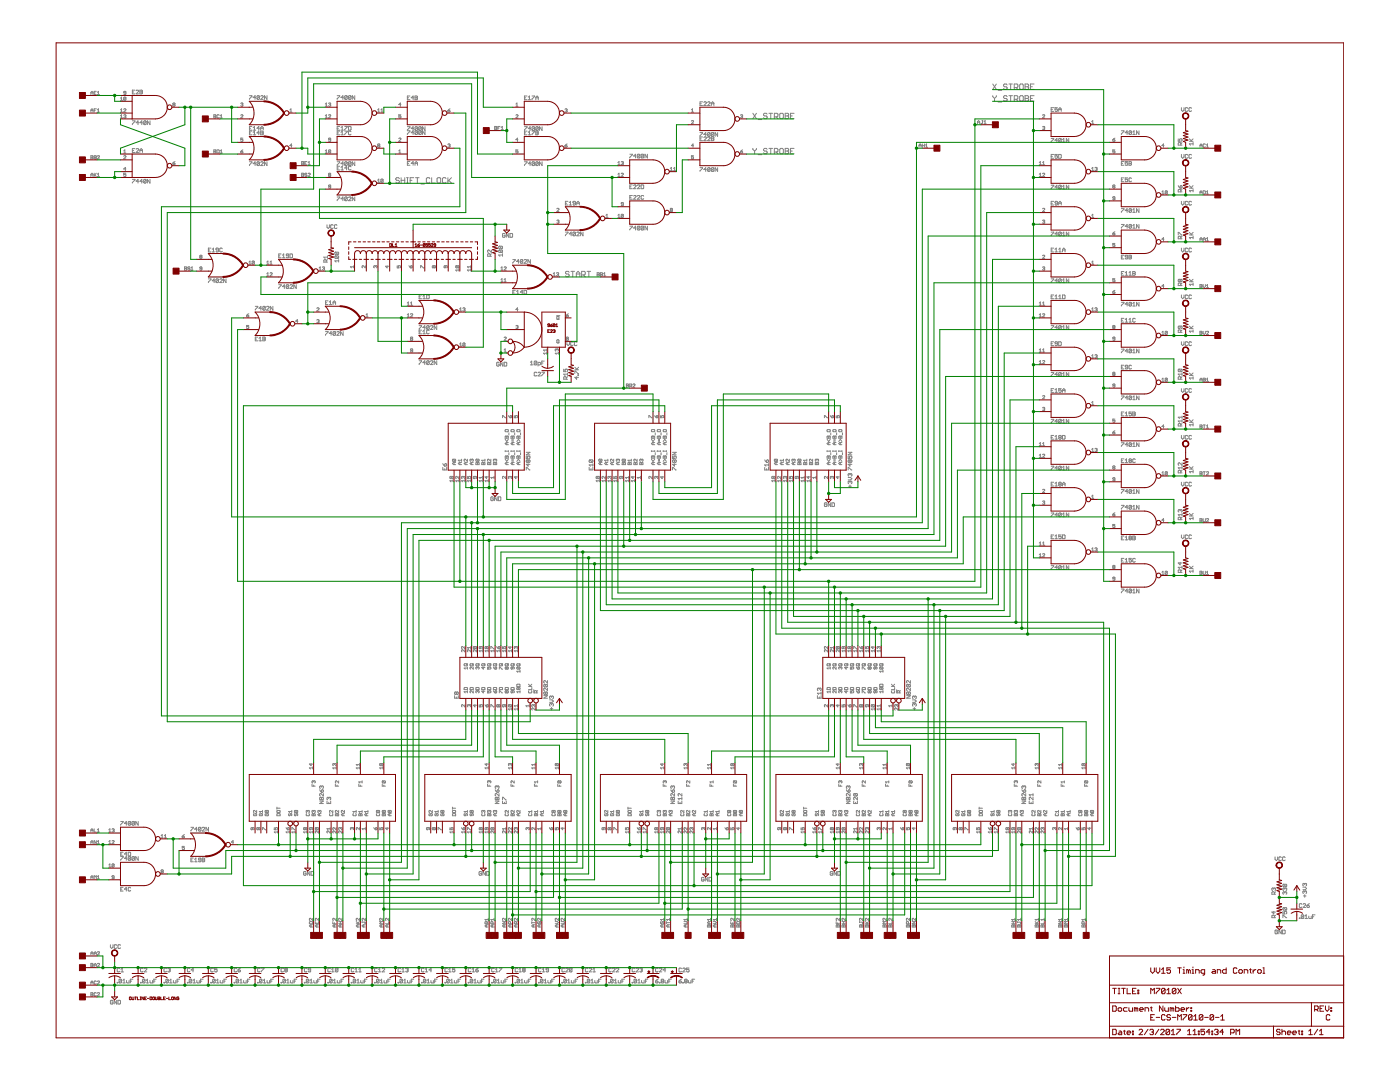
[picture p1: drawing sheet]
<svg xmlns="http://www.w3.org/2000/svg" width="279mm" height="216mm" viewBox="0 0 279 216" stroke-linecap="round" stroke-linejoin="round" font-family="sans-serif">
<g fill="none" stroke="#808080" stroke-width=".2">
<path d="M18.1 18.9v-.5l.3-.2 .2 .2v.5M18.1 18.5h.5M18.8 18.5h.2M19.2 18.2h-.4v.7h.4M19.4 18.4l.2-.2v.7M19.4 18.9h.5M24 19.6l.3-.2v.6M25.1 18.5l-.4-.1 .1-.2 .3 .1v.5l-.1 .1-.3-.1M25.1 19.5l-.1 .5-.3-.1M25.1 19.5l-.1-.1-.3 .1v.4M25.1 19.5l-.4 .4M26.4 18.4h.3"/>
<path d="M26.9 18h-.5v.7h.5M27.2 18.1l.1-.1 .4 .1-.5 .6h.5M27.9 18l.5 .1-.1 .6h-.4zM27.9 18.4h.4M49.8 19.1h.5l-.5 .7M51 19.5h-.5l.4-.4v.7M51.8 19.2l-.2-.1-.3 .1v.5M51.8 19.2v.5l-.2 .1-.3-.1M51.8 19.2l-.5 .5M52 19.2l.2-.1 .3 .1-.5 .6h.5M53.3 19.1v.7l-.5-.7v.7M67.3 19.1h.5l-.5 .7"/>
<path d="M68.5 19.5h-.4l.3-.4v.7M69.3 19.2l-.4-.1-.1 .6M69.3 19.2l-.1 .6-.4-.1M69.3 19.2l-.5 .5M70.1 19.2l-.4-.1-.1 .6M70.1 19.2l-.2 .6-.3-.1M70.1 19.2l-.5 .5M70.8 19.1v.7l-.5-.7v.7M81.3 19.5h.3M81.8 19.2h-.5v.7h.5M82.6 19.5h-.5l.3-.3v.7M82.8 19.2l.5 .1-.1 .6h-.4z"/>
<path d="M82.8 19.5h.4M104.7 19.5h.2M105.2 19.2h-.5v.7h.5M105.4 19.9h.5M105.4 19.4l.3-.2v.7M106.2 19.2h.5l-.5 .7M106.9 19.9v-.5l.3-.2 .2 .2v.5M106.9 19.5h.5M198.1 19.1v.2l.4 .3M198.1 16.8l.7 1M198.5 19.6v.6M198.8 19.1v.2l-.3 .3"/>
<path d="M198.8 16.8l-.7 1M199.2 18h.7M201 19.3l-.2-.2h-.4l-.1 .4 .1 .1h.4l.2 .4-.2 .2h-.4l-.1-.2M201 17l-.2-.2h-.4l-.1 .3 .1 .2h.4l.2 .4-.2 .1h-.4l-.1-.1M201.4 19.1h.7M201.4 16.8h.7M201.7 16.8v1M201.7 19.1v1.1M202.4 19.8h.6l.1-.2v-.3l-.1-.2h-.6v1.1M202.4 17.5h.6l.1-.2v-.3l-.1-.2h-.6v1M202.8 19.8l.3 .4M202.8 17.5l.3 .3"/>
<path d="M203.5 19.3l.2-.2h.3l.2 .2v.7l-.2 .2h-.3l-.2-.2zM203.7 16.8h.3l.2 .2v.7l-.2 .1h-.3l-.2-.1v-.7zM204.6 16.8h.5l.2 .2-.2 .3 .2 .4-.2 .1h-.5zM204.6 19.1h.5l.2 .2-.2 .3 .2 .4-.2 .2h-.5zM204.6 19.6h.5M204.6 17.3h.5M205.7 19.6h.3M205.7 17.3h.3M206.4 19.1h-.7v1.1h.7M206.4 16.8h-.7v1h.7M18.1 35.2v-.4l.3-.2 .2 .2v.4M18.1 22.4v-.5l.3-.2 .2 .2v.5"/>
<path d="M18.1 31.1l.5 .1-.1 .5h-.4zM18.1 34.9h.5M18.1 22.1h.5M18.1 31.4h.4M18.8 31.1l.4 .1-.1 .5h-.3zM18.8 34.6v.6M18.8 22.1h.2M18.8 31.4h.3M18.9 34.9l.3 .3M19.2 21.7h-.4v.7M19.2 34.6l-.4 .4M19.4 31.2l.1-.1 .4 .1-.5 .5h.5"/>
<path d="M19.4 34.8l.2-.2v.6M19.4 21.9l.2-.2v.7M19.4 35.2h.5M19.4 22.4h.5M24 21.9l.3-.2v.7M24 23.1l.3-.2v.6M24 22.4h.5M24 23.5h.5M24 20h.5M24.7 21.8l.1-.1 .3 .1-.4 .6h.4M24.7 30.5h.4M24.7 23l.3-.1 .1 .1-.1 .2"/>
<path d="M24.7 31.2l.1-.1 .3 .1-.4 .5h.4M24.7 30.1l.2-.2v.6M24.9 23.2h.1M25 23.2l.1 .1-.1 .2-.3-.1M25.1 34.6h-.4v.3l.2-.1 .2 .1-.1 .3-.3-.1M25.1 33.7h-.4l.3-.3v.7M26.4 24.1h.5l-.5 .8M26.4 35.8h.5l-.5 .7M26.4 30h.3M26.9 29.7h-.5v.7h.5M27.2 29.8l.1-.1 .4 .1-.5 .6h.5M27.7 24.5h-.5l.3-.4v.8"/>
<path d="M27.7 36.2h-.5l.3-.4v.7M27.9 30.4v-.5l.3-.2 .2 .2v.5M27.9 30h.5M28.4 24.5h-.5l.4-.4v.8M28.4 36.2h-.5l.4-.4v.7M29.2 24.2l-.2-.1-.3 .1v.5M29.2 35.9l-.4-.1-.1 .6M29.2 24.2v.5l-.2 .2-.3-.2M29.2 35.9v.5l-.2 .1-.3-.1M29.2 24.2l-.5 .5M29.2 35.9l-.5 .5M29.9 24.1v.8l-.5-.8v.8"/>
<path d="M29.9 35.8v.7l-.5-.7v.7M34.5 32.6h.3l.1 .2-.3 .1zM34.6 20.9l-.1 .1 .1 .2 .3-.1-.1-.2M34.6 20.9l-.1-.1 .1-.2 .3 .1-.1 .2M34.6 20.9h.2M34.9 32.2l-.4 .4M42.7 29.9l.4 .1-.1 .5h-.3zM42.7 22.9l.4 .1-.1 .5h-.3zM42.7 30.2h.3M42.7 23.2h.3M43.3 29.9l.5 .1-.2 .5h-.3zM43.8 23l-.2-.1-.3 .1 .1 .5 .4-.1"/>
<path d="M44 30.5h.4M44 30.1l.2-.2v.6M44 23.1l.2-.2v.6M44 23.5h.4M48 30.2h.4l.1 .2-.3 .1zM48 23l.2-.1 .3 .1-.5 .5h.5M48 20.7l.4-.1 .1 .1-.1 .2M48.3 20.9h.1M48.4 20.9l.1 .1-.1 .2-.4-.1M48.5 27.6h-.5v.3l.3-.1 .2 .1-.1 .3-.4-.1M48.5 29.9l-.5 .3M49.8 32.3h.5l-.5 .7"/>
<path d="M49.8 25.6h.2M49.8 26.5h.2M50.3 25.2h-.5v.8h.5M50.3 26.2h-.5v.7h.5M50.5 26h.5M50.5 25.5l.3-.3v.8M50.5 26.4l.3-.2v.7M50.5 26.9h.5M51 32.7h-.5l.4-.4v.7M51.8 32.4l-.2-.1-.3 .1v.5M51.8 32.4v.5l-.2 .1-.3-.1M51.8 32.4l-.5 .5"/>
<path d="M51.8 25.6h-.5l.3-.4v.8M51.8 26.5h-.5l.3-.3v.7M52 26v-.5l.3-.3 .2 .3v.5M52 26.2l.5 .1-.1 .6h-.4zM52 32.4l.2-.1 .3 .1-.5 .6h.5M52 25.6h.5M52 26.5h.4M53.3 32.3v.7l-.5-.7v.7M57.8 22.4h.5M57.8 21.9l.3-.2v.7M58.3 29.1h-.5l.4-.4v.7M60.2 34.9h.3"/>
<path d="M60.2 34.6l.4 .1-.1 .5h-.3zM60.2 32.2l.4 .1-.1 .6h-.3zM60.2 32.6h.3M60.8 32.6h.2M61.3 34.7l-.1-.1-.4 .1 .5 .4-.1 .1-.4-.1M61.3 32.2h-.5v.7h.5M61.5 34.7l.1-.1 .3 .1-.4 .5h.4M61.5 32.9h.4M61.5 32.4l.2-.2v.7M64.9 30.5h.5M64.9 23.5h.5M64.9 21.2h.5"/>
<path d="M64.9 23.1l.2-.2v.6M64.9 20.8l.2-.2v.6M64.9 30.1l.2-.2v.6M65.6 20.7l.3-.1 .1 .1-.1 .2M65.6 23l.1-.1 .3 .1-.4 .5h.4M65.7 34.9l-.1-.1 .1-.2 .3 .1-.1 .2M65.7 34.9l-.1 .1 .1 .2 .3-.1-.1-.2M65.7 34.9h.2M65.8 20.9h.1M65.9 20.9l.1 .1-.1 .2-.3-.1M66 27.9h-.3l-.1-.1 .1-.2 .3 .1v.4l-.1 .1-.3-.1M66 30l-.3-.1-.1 .5"/>
<path d="M66 37.2h-.3l-.1-.1 .1-.2 .3 .1v.4l-.1 .1-.3-.1M66 30l-.1 .5-.3-.1M66 30l-.4 .4M67.3 32.3h.5l-.5 .7M67.3 39.3h.5l-.5 .7M67.3 25.6h.2M67.3 26.5h.2M67.3 33.5h.2M67.8 25.2h-.5v.8h.5M67.8 26.2h-.5v.7h.5M67.8 33.2h-.5v.7h.5M68.1 26h.4"/>
<path d="M68.1 26.9h.4M68.1 33.9h.4M68.1 33.4l.2-.2v.7M68.1 25.5l.2-.3v.8M68.1 26.4l.2-.2v.7M68.5 32.7h-.4l.3-.4v.7M68.5 39.7h-.4l.3-.4v.7M68.8 25.2h.5l-.5 .8M68.8 26.2h.5l-.5 .7M69.3 32.4l-.1-.1-.4 .1v.5M69.3 32.4v.5l-.1 .1-.4-.1M69.3 39.4l-.1-.1-.4 .1v.5"/>
<path d="M69.3 39.4v.5l-.1 .1-.4-.1M69.3 39.4l-.5 .5M69.3 32.4l-.5 .5M69.3 33.5h-.5l.4-.3v.7M69.6 39.4l.1-.1 .4 .1-.5 .6h.5M69.6 25.2l.5 .1-.2 .7h-.3zM70.1 32.4l-.2-.1-.3 .1v.5M70.1 32.4l-.2 .6-.3-.1M70.1 26.3l-.2-.1-.3 .1 .1 .6 .4-.1M70.1 33.3l-.2-.1-.3 .1 .1 .6 .4-.1M70.1 32.4l-.5 .5M70.8 32.3v.7l-.5-.7v.7"/>
<path d="M70.8 39.3v.7l-.5-.7v.7M75.4 22.4h.4M75.4 36l.2-.3v.7M75.4 21.9l.2-.2v.7M75.4 36.4h.4M75.5 29.1l-.1 .1 .1 .2 .3-.1-.1-.2M75.5 29.1l-.1-.1 .1-.3 .3 .1-.1 .3M75.5 29.1h.2M76 22.4h.5M76 21.9l.2-.2v.7M76.5 35.9l-.2 .5-.3-.1M76.5 35.9l-.4-.2-.1 .6"/>
<path d="M76.5 35.9l-.5 .4M79.6 27.7l.1-.1 .3 .1-.4 .5h.4M79.6 30.5h.4M79.6 30.1l.2-.2v.6M79.7 35.6l-.2-.1h-.3l-.2 .1 .2 .4h.3l.2 .2-.2 .3h-.3l-.2-.2M80 22.9h-.4v.3l.2-.1 .2 .1-.1 .3-.3-.1M80 20.9h-.4l.3-.3v.6M80.1 35.5v1M80.1 36h.7M80.8 35.5v1M81.1 36.5h.4M81.1 35.5h.4"/>
<path d="M81.3 25.3h.5l-.5 .7M81.3 26.1h.5l-.5 .7M81.3 32.6h.3M81.3 35.5v1M81.8 32.2h-.5v.8h.5M81.9 36h.3M82.6 25.7h-.5l.3-.4v.7M82.6 26.5h-.5l.3-.4v.7M82.6 32.6h-.5l.3-.4v.8M82.6 35.5h-.7v1M82.8 33v-.5l.3-.3 .2 .3v.5M82.8 32.6h.5"/>
<path d="M82.9 35.5h.8M83.3 35.5v1M83.3 25.4v.5l-.1 .1-.4-.1M83.3 26.2l-.5 .5M83.3 25.4l-.1-.1-.4 .1v.5M83.3 26.2l-.1-.1-.4 .1v.5M83.3 26.2l-.1 .6-.4-.1M83.3 25.4l-.5 .5M84 36.7h.7M84.1 25.4l-.4-.1-.1 .6M84.1 25.4v.5l-.2 .1-.3-.1M84.1 26.2l-.4-.1-.1 .6"/>
<path d="M84.1 26.2l-.2 .6-.3-.1M84.1 25.4l-.5 .5M84.1 26.2l-.5 .5M84.8 25.3v.7l-.5-.7v.7M84.8 26.1v.7l-.5-.7v.7M85.8 35.6l-.2-.1h-.3l-.2 .1v.7l.2 .2h.3l.2-.2M86.1 35.5v1h.8M87.2 35.6l.2-.1h.4l.1 .1v.7l-.1 .2h-.4l-.2-.2zM89 35.6l-.2-.1h-.3l-.2 .1v.7l.2 .2h.3l.2-.2M89.4 28.8l.3-.1 .1 .1-.1 .3M89.4 22.1h.3l.1 .2-.3 .1zM89.4 35.5v1"/>
<path d="M89.6 36l.5 .5M89.6 29.1h.1M89.7 29.1l.1 .1-.1 .2-.3-.1M89.8 21.7l-.4 .4M90.1 35.5l-.7 .7M98.7 25.2l.5 .1-.1 .6h-.4zM98.7 25.5h.4M99.4 25.5h.2M99.8 25.2h-.4v.7M100 25.9h.5M100 25.4l.2-.2v.7M103 20.8l.2-.2v.6"/>
<path d="M103 23l.1-.1 .3 .1-.4 .5h.4M103 21.2h.4M103.4 29.9h-.4v.3l.3-.1 .1 .3-.1 .1-.3-.1M103.4 27.9h-.4l.3-.3v.6M104.7 32.3h.5l-.5 .7M104.7 25.3h.5l-.5 .7M104.7 26.5h.2M105.2 26.2h-.5v.7h.5M105.4 26.9h.5M105.4 26.4l.3-.2v.7M105.9 25.7h-.5l.4-.4v.7M105.9 32.7h-.5l.4-.4v.7"/>
<path d="M106.2 26.2h.5l-.5 .7M106.7 32.4l-.1-.1-.4 .1v.5M106.7 32.4v.5l-.1 .1-.4-.1M106.7 25.4l-.1-.1-.4 .1v.5M106.7 25.4v.5l-.1 .1-.4-.1M106.7 25.4l-.5 .5M106.7 32.4l-.5 .5M106.9 26.2l.5 .1-.1 .6h-.4zM106.9 26.5h.4M107.4 25.4l-.1-.1-.4 .1v.5M107.4 32.4l-.1-.1-.4 .1v.5M107.4 32.4v.5l-.1 .1-.4-.1"/>
<path d="M107.4 25.4v.5l-.1 .1-.4-.1M107.4 25.4l-.5 .5M107.4 32.4l-.5 .5M108.2 25.3v.7l-.5-.7v.7M108.2 32.3v.7l-.5-.7v.7M112.8 21.8l.3-.1 .1 .1-.1 .3M112.8 29.1h.3l.1 .2-.3 .1zM113 22.1h.1M113.1 22.1l.1 .1-.1 .2-.3-.1M113.2 28.7l-.4 .4M123.3 32.4l.2-.2v.7M123.3 34.8l.2-.2v.6"/>
<path d="M123.3 35.2h.5M123.3 32.9h.5M124 34.7l.1-.1 .3 .1-.4 .5h.4M124 32.3l.3-.1 .1 .1-.1 .3M124.2 32.6h.1M124.3 32.6l.1 .1-.1 .2-.3-.1M125.7 30.8h.5l-.5 .7M125.7 39.4h.2M125.7 37.3h.2M126.2 36.9h-.5v.8h.5M126.2 39h-.5v.8h.5M126.4 39.1l.2-.1 .3 .1-.5 .7h.5"/>
<path d="M126.4 37l.2-.1 .3 .1-.5 .7h.5M126.9 31.1h-.5l.4-.3v.7M127.2 37l.1-.1 .4 .1-.5 .7h.5M127.2 39.1l.1-.1 .4 .1-.5 .7h.5M127.7 30.9l-.4-.1-.1 .6M127.7 30.9l-.1 .6-.4-.1M127.7 30.9l-.5 .5M128 36.9l.5 .1-.2 .7h-.3zM128.5 30.9l-.4-.1-.1 .6M128.5 39.1l-.2-.1-.3 .1 .1 .7 .4-.2M128.5 30.9l-.2 .6-.3-.1M128.5 30.9l-.5 .5"/>
<path d="M129.2 30.8v.7l-.5-.7v.7M133.8 33.6l.2-.2v.7M133.8 34.1h.4M134.4 34.1h.5M134.4 33.6l.2-.2v.7M138 24.2l.1-.1 .3 .1-.4 .5h.4M138 22.4h.4M138 21.9l.2-.2v.7M138.4 29.1h-.4l.3-.4v.7M138.4 31.1h-.4v.3l.2-.1 .2 .1-.1 .3-.3-.1M139.7 26.5h.5l-.5 .7M139.7 33.5h.5l-.5 .7"/>
<path d="M139.7 20.7h.3M139.7 27.7h.3M140.2 20.3h-.5v.8h.5M140.2 27.3h-.5v.8h.5M140.5 20.4l.1-.1 .4 .1-.5 .7h.5M140.5 27.5l.1-.2 .4 .2-.5 .6h.5M141 26.8h-.5l.3-.3v.7M141 33.8h-.5l.3-.3v.7M141.2 20.4l.2-.1 .3 .1-.5 .7h.5M141.2 27.5l.2-.2 .3 .2-.5 .6h.5M141.7 26.6l-.1-.1-.4 .1v.5M141.7 33.6l-.1-.1-.4 .1v.5"/>
<path d="M141.7 26.6v.5l-.1 .1-.4-.1M141.7 33.6l-.1 .6-.4-.1M141.7 26.6l-.5 .5M141.7 33.6l-.5 .5M142 21.1v-.5l.2-.3 .3 .3v.5M142 27.3l.5 .2-.2 .6h-.3zM142 20.7h.5M142 27.7h.3M142.5 26.6l-.2-.1-.3 .1v.5M142.5 26.6v.5l-.2 .1-.3-.1M142.5 33.6l-.4-.1-.1 .6M142.5 33.6l-.2 .6-.3-.1"/>
<path d="M142.5 26.6l-.5 .5M142.5 33.6l-.5 .5M143.2 26.5v.7l-.5-.7v.7M143.2 33.5v.7l-.5-.7v.7M147.8 23l.3-.1 .1 .1-.1 .2M147.8 30.2h.3l.1 .2-.3 .1zM148 23.2h.1M148.1 23.2l.1 .1-.1 .2-.3-.1M148.2 29.9l-.4 .3M150.2 29.6v.2l.4 .3M150.2 22.6l.8 1.1M150.6 30.1v.6"/>
<path d="M151 29.6v.2l-.4 .3M151 22.6l-.8 1.1M151.3 30.9h.7M151.3 23.9h.7M153.1 29.8l-.2-.2h-.3l-.2 .2 .2 .3h.3l.2 .2-.2 .4h-.3l-.2-.2M153.1 22.8l-.2-.2h-.3l-.2 .2 .2 .3h.3l.2 .2-.2 .4h-.3l-.2-.2M153.5 29.6h.7M153.5 22.6h.7M153.8 22.6v1.1M153.8 29.6v1.1M154.5 30.3h.6l.2-.2v-.3l-.2-.2h-.6v1.1M154.5 23.3h.6l.2-.2v-.3l-.2-.2h-.6v1.1"/>
<path d="M154.9 30.3l.4 .4M154.9 23.3l.4 .4M155.6 22.8l.2-.2h.3l.2 .2v.7l-.2 .2h-.3l-.2-.2zM155.8 29.6h.3l.2 .2v.7l-.2 .2h-.3l-.2-.2v-.7zM156.7 30.1h.5M156.7 29.6h.5l.2 .2-.2 .3 .2 .4-.2 .2h-.5zM156.7 22.6h.5l.2 .2-.2 .3 .2 .4-.2 .2h-.5zM156.7 23.1h.5M157.8 30.1h.3M157.8 23.1h.3M158.5 29.6h-.7v1.1h.7M158.5 22.6h-.7v1.1h.7"/>
<path d="M183.4 29.4v-.4l.2-.3 .2 .3v.4M183.4 29.1h.4M184.1 29.1h.4M184.1 28.7v.7M184.5 28.7v.7M184.7 29l.2-.3v.7M184.7 29.4h.4M195.1 24.7v-.4l.2-.2 .2 .2v.4M195.1 24.4h.4M196 24.1h.2M196.1 24.1v.5l-.1 .1-.3-.1M196.4 24.3l.2-.2v.6"/>
<path d="M196.4 24.7h.4M199.2 20.4h.7M207.4 35.2h.5M207.4 32.9h.5M207.4 32.4l.2-.2v.7M207.4 34.8l.2-.2v.6M208.1 34.7l.1-.1 .3 .1-.4 .5h.4M208.1 25.3l.3-.1 .1 .1-.1 .2M208.1 32.9h.4M208.1 23l.1-.1 .3 .1-.4 .5h.4M208.1 32.4l.2-.2v.7M208.3 25.5h.1"/>
<path d="M208.4 25.5l.1 .2-.1 .2-.3-.1M209.8 27.6h.5l-.5 .8M209.8 37h.5l-.5 .7M209.8 31.2h.2M209.8 21.9h.2M210.3 21.5h-.5v.7h.5M210.3 30.8h-.5v.8h.5M211 28h-.5l.4-.4v.8M211 37.3h-.5l.4-.3v.7M211 21.5h-.5v.4l.3-.2 .2 .2-.1 .3-.4-.1M211 30.8h-.5v.4l.3-.1 .2 .1-.1 .4-.4-.1M211.3 22.2v-.5l.2-.2 .3 .2v.5"/>
<path d="M211.3 30.8l.5 .1-.1 .7h-.4zM211.3 21.9h.5M211.8 27.7l-.4-.1-.1 .6M211.8 37.1l-.4-.1-.1 .6M211.8 27.7l-.1 .7-.4-.2M211.8 37.1v.5l-.1 .1-.4-.1M211.8 37.1l-.5 .5M211.8 27.7l-.5 .5M212 27.9l.3-.3v.8M212 37.2l.3-.2v.7M212 37.7h.6M212 28.4h.6"/>
<path d="M213.3 27.6v.8l-.5-.8v.8M213.3 37v.7l-.5-.7v.7M217.9 24.7h.4M217.9 24.3l.2-.2v.6M217.9 34.1h.4M217.9 33.6l.2-.2v.7M218.5 33.5l.3-.1 .1 .1-.1 .2M218.7 33.7h.1M218.8 33.7l.1 .1-.1 .3-.3-.2M222.1 27.9h.3l.1 .2-.3 .1zM222.2 37.2l-.1 .1 .1 .2 .3-.1-.1-.2M222.2 37.2l-.1-.1 .1-.2 .3 .1-.1 .2"/>
<path d="M222.2 37.2h.2M222.5 29.9h-.4v.3l.2-.1 .2 .1-.1 .3-.3-.1M222.5 39.6h-.3l-.1-.1 .1-.3 .3 .1v.5l-.1 .1-.3-.1M222.5 27.6l-.4 .3M223.8 26.1h.5l-.5 .7M223.8 32.6h.2M223.8 35.9h.2M224.3 32.2h-.5v.8h.5M224.3 35.5h-.5v.8h.5M225.1 26.5h-.5l.3-.4v.7M225.1 35.5h-.5v.4l.2-.1 .3 .1-.2 .4-.3-.2M225.1 32.2h-.5v.4l.2-.1 .3 .1-.2 .4-.3-.1"/>
<path d="M225.3 32.2l.5 .2-.1 .6h-.4zM225.3 32.6h.4M225.8 26.2l-.1-.1-.4 .1v.5M225.8 26.2v.5l-.1 .1-.4-.1M225.8 35.6l-.1-.1-.4 .1v.5l.1 .2 .4-.2M225.8 26.2l-.5 .5M226.1 26.8h.5M226.1 26.4l.2-.3v.7M227.3 26.1v.7l-.5-.7v.7M231.9 38.3l.2-.2v.6M231.9 38.7h.4M232.3 29.1h-.4l.3-.4v.7"/>
<path d="M233 38.2l-.1-.1-.4 .1v.4M233 38.2l-.5 .4M233 38.2v.4l-.1 .1-.4-.1M235.1 27.7v.5h.4l-.1-.3 .1-.2 .4 .1-.1 .4M235.1 37l.4 .5M235.5 37.2l.3-.2 .1 .4-.4 .1zM235.6 29l-.1-.6-.4 .2v.4h.8M235.6 38.3l-.1-.5-.4 .1v.4h.8M235.8 30.8v.5l.2 .3 .3-.3v-.5M235.8 21.5v.5l.2 .2 .3-.2v-.5M235.9 28.4l-.3 .3M235.9 37.8l-.3 .2"/>
<path d="M237 21.6l-.1-.1-.4 .1 .2 .6 .3-.1M237 30.9l-.1-.1-.4 .1v.6l.2 .1 .3-.1M237.4 28.2h.7M237.4 27.7l.4 .5M237.4 37.5h.7M237.4 37l.4 .5M237.8 21.6l-.1-.1-.4 .1 .1 .6 .4-.1M237.8 30.9l-.1-.1-.4 .1v.6l.1 .1 .4-.1M238.1 28.7h-.7l.2 .3M238.1 28.4v.6M238.1 37.8v.5M238.1 27.7l-.4 .4"/>
<path d="M238.1 38h-.7l.2 .3M238.1 37l-.4 .4M239.5 29.1h.4M239.5 29.4v-.4l.2-.3 .2 .3v.4M239.5 38.7v-.4l.2-.2 .2 .2v.4M239.5 38.4h.4M240.1 38.1l.5 .1-.1 .5h-.4zM240.6 28.8l-.1-.1-.4 .1v.5l.1 .1 .4-.1M240.8 29.4h.4M240.8 38.7h.4M240.8 38.3l.2-.2v.6M240.8 29l.2-.3v.7"/>
<path d="M36.8 53.3l.5 .1-.2 .5h-.3zM36.8 53.6h.3M37.9 53.4l-.1-.1-.3 .1 .1 .2 .3 .1-.1 .2-.3-.1M38.1 53.9h.4M38.1 53.5l.2-.2v.6M40 51.2l-.1 .2 .1 .2 .3-.1-.1-.3M40 51.2l-.1-.1 .1-.2 .3 .1-.1 .2M40 51.2h.2M40.3 53.6h-.3l-.1-.1 .1-.2 .3 .1v.4l-.1 .1-.3-.1M41.6 55.6h.5l-.5 .8M41.6 49.9h.2M42.1 49.5h-.5v.8h.5"/>
<path d="M42.4 50.3h.4M42.4 49.8l.2-.3v.8M42.8 56h-.4l.3-.4v.8M43.6 55.8l-.4-.2-.1 .7M43.6 49.9l-.5-.1 .1-.3 .4 .1v.5l-.1 .2-.4-.2M43.6 55.8l-.1 .6-.4-.1M43.6 55.8l-.5 .5M43.9 55.8l.1-.2 .4 .2-.5 .6h.5M44.4 49.6l-.2-.1-.3 .1v.5l.1 .2 .4-.2M45.1 55.6v.8l-.5-.8v.8M49.7 52.3l.2-.2v.6M49.7 52.7h.4"/>
<path d="M50.8 52.2l-.4-.1-.1 .5M50.8 52.2l-.1 .5-.4-.1M50.8 52.2l-.5 .4M53.2 55.1h.5M53.2 52.7h.5M53.2 52.3l.3-.2v.6M53.2 54.6l.3-.2v.7M53.9 54.5l.1-.1 .3 .1-.4 .6h.4M53.9 52.7h.4M53.9 52.3l.2-.2v.6M55.6 56.8h.5l-.5 .8M55.6 51.1h.3"/>
<path d="M56.1 50.7h-.5v.7h.5M56.4 51.4h.5M56.4 50.9l.2-.2v.7M56.9 57.2h-.5l.3-.4v.8M57.6 56.9v.5l-.1 .2-.4-.2M57.6 56.9l-.1-.1-.4 .1v.5M57.6 51.1l-.5-.2 .2-.2 .3 .1v.5l-.1 .1-.4-.1M57.6 56.9l-.5 .5M57.9 56.9l.1-.1 .4 .1-.5 .7h.5M57.9 50.7l.5 .1-.1 .6h-.4zM59.1 56.8v.8l-.5-.8v.8M63.7 53.9h.4"/>
<path d="M63.7 53.5l.2-.2v.6M64.3 53.4l.4-.1 .1 .1-.1 .2M64.6 53.6h.1M64.7 53.6l.1 .1-.1 .2-.4-.1M65.1 52.3l-.1-.5-.4 .1v.4h.8M65.3 44.9v.4l.2 .3 .2-.3v-.4M65.4 51.3h-.8l.3 .3M65.4 51.8l-.3 .2M65.4 51.1v.5M66.5 45l-.1-.1-.4 .1 .1 .6 .4-.1M67 50.3l-.2 .1 .2 .4h.5M67 51.1l-.2 .1 .2 .4h.5"/>
<path d="M67 50.3l.6 .1-.1 .4M67 51.1h.5l.1 .1-.1 .4M67 51.1l.5 .5M67 50.3l.5 .5M67.2 45l-.1-.1-.3 .1v.5l.1 .1 .3-.1M67.6 52h-.8l.3 .3M67.6 51.8v.5M70.6 53.2h-.7l.2 .2M70.6 53v.4M72.9 53v.4l-.4-.4-.2 .1 .1 .3M74.9 53.1l.1-.1 .2 .1-.1 .3M74.9 53.1v.1"/>
<path d="M74.9 53.1l-.1-.1-.2 .1 .1 .3M77.3 53v.4l-.4-.3h.7M79.3 53v.4h.3l-.1-.2 .1-.2 .3 .1-.1 .3M81.6 53l.3 .4M81.9 53.1l.2-.1 .2 .3-.4 .1zM83.7 59.2h.2M83.9 53.4v-.4l.7 .4M84.1 58.9h-.4v.7h.4M84.4 59.6h.5M84.4 59.1l.2-.2v.7M85.2 58.9l.5 .1-.2 .6h-.3zM86.6 53.1l-.1-.1-.2 .1 .1 .3 .2-.1"/>
<path d="M86.6 53.1l.1-.1 .2 .1-.1 .3-.2-.1M86.6 53.1v.2M88.9 53v.3l-.1 .1-.2-.1 .1-.3h.5l.1 .1-.1 .3M91.1 53l-.1 .3 .5 .1M91.1 53l.5 .1-.1 .3M91.1 53l.4 .4M91.6 53.7v.4M91.6 53.9h-.6l.2 .2M93.9 53.2h-.6l.2 .2M93.9 53v.4M93.9 53.7v.4M93.9 53.9h-.6l.2 .2"/>
<path d="M97.8 51.1v-.3l-.3-.2-.2 .5h.8M98.1 49.9v.5l-.5-.5-.3 .1 .2 .4M98.1 50.6l-.3 .3M99.7 49.1h.5l.1 .2-.1 .3M99.7 49.9h.5l.1 .1-.1 .4M99.7 49.9l-.2 .4 .7 .1M99.7 49.1l-.2 .2 .2 .3h.5M99.7 49.9l.5 .5M99.7 49.1l.5 .5M100 55.8l.2-.2v.6M100 56.2h.4M100 53.9h.4"/>
<path d="M100 53.5l.2-.2v.6M100.3 50.9h-.8l.3 .2M100.3 50.6v.5M100.6 56.2h.4M100.6 53.4l.1-.1 .3 .1-.4 .5h.4M100.6 55.8l.2-.2v.6M100.8 46.7l-.1-.1-.4 .1v.5l.4 .1 .1-.3h-.3M101.5 46.6v.7l-.5-.7v.7M101.8 46.6l.5 .1-.1 .6h-.4zM102.3 51.8h.5l-.5 .7M102.3 58.3h.3M102.8 57.9h-.5v.8h.5"/>
<path d="M103.1 58.7h.5M103.1 58.2l.2-.3v.8M103.6 52.2h-.5l.4-.4v.7M104.3 51.9l-.1-.1-.4 .1v.5M104.3 51.9l-.1 .6-.4-.1M104.3 51.9l-.5 .5M104.3 58.3h-.5l.4-.4v.8M104.6 51.9l.1-.1 .4 .1-.5 .6h.5M104.6 57.9l.5 .1-.1 .7h-.4zM105.9 51.8v.7l-.6-.7v.7M110.4 55.1h.4M110.4 54.6l.2-.2v.7"/>
<path d="M111.1 54.5l.3-.1 .1 .1-.1 .3M111.1 41.7l.1-.1 .3 .1-.4 .5h.4M111.1 44l.3-.1 .1 .1-.1 .2M111.3 54.8h.1M111.3 44.2h.1M111.4 54.8l.1 .1-.1 .2-.3-.1M111.4 44.2l.1 .1-.1 .3-.3-.2M112.8 46.3h.5l-.5 .8M112.8 40.6h.3M113.3 40.2h-.5v.7h.5M113.6 54.3l-.2-.2h-.4l-.1 .4 .1 .2h.4l.2 .3-.2 .2h-.4l-.1-.2M113.6 40.9h.5"/>
<path d="M113.6 40.4l.3-.2v.7M113.9 54.1h.8M114.1 46.7h-.5l.4-.4v.8M114.3 54.1v1.1M114.9 46.4l-.2-.1-.4 .1v.5M114.9 40.6h-.4l-.2-.2 .2-.2 .4 .1v.5l-.2 .1-.4-.1M114.9 46.4v.5l-.2 .2-.4-.2M114.9 46.4l-.6 .5M115 54.7h.7M115 55.2v-.7l.4-.4 .3 .4v.7M115.1 40.9v-.5l.3-.2 .2 .2v.5M115.1 46.4l.1-.1 .4 .1-.5 .7h.5"/>
<path d="M115.1 40.6h.5M116.1 54.9h.5l.2-.2v-.4l-.2-.2h-.5v1.1M116.4 46.3v.8l-.5-.8v.8M116.4 54.9l.4 .3M117.2 54.1h.7M117.5 54.1v1.1M119.2 54.4l.4 .1-.1 .3 .1 .2-.1 .1h-.3zM119.2 54.8h.3M119.8 54.4l.4 .1-.1 .6h-.3zM119.8 54.8h.3M120.5 55.1h.4M120.5 54.6l.2-.2v.7"/>
<path d="M120.9 43l.2-.2v.6M120.9 43.4h.4M123.3 43.4h.5M123.3 43l.2-.2v.6M124.4 40.7l-.4-.1 .1-.2 .3 .1v.5l-.1 .1-.3-.1M124.4 42.9v.4l-.1 .1-.3-.1M124.4 42.9l-.1-.1-.3 .1v.4M124.4 42.9l-.4 .4M125.7 45.1h.5l-.5 .8M126.9 45.5h-.5l.4-.4v.8M127.7 45.3l-.1 .6-.4-.1M127.7 45.3l-.1-.2-.4 .2v.5"/>
<path d="M127.7 45.3l-.5 .5M128.5 45.3l-.2-.2-.3 .2v.5M128.5 45.3v.5l-.2 .1-.3-.1M128.5 45.3l-.5 .5M129.2 45.1v.8l-.5-.8v.8M133.9 41.9l-.1 .1 .1 .2 .3-.1-.1-.2M133.9 41.9l-.1-.1 .1-.2 .3 .1-.1 .2M133.9 41.9h.2M208.1 51l.1-.1 .3 .1-.4 .6h.4M208.1 41.7l.1-.1 .3 .1-.4 .5h.4M208.1 53.4l.3-.1 .1 .1-.1 .2M208.1 44l.3-.1 .1 .1-.1 .2"/>
<path d="M208.3 53.6h.1M208.3 44.2h.1M208.4 44.2l.1 .1-.1 .3-.3-.2M208.4 53.6l.1 .1-.1 .2-.3-.1M209.8 46.3h.5l-.5 .8M209.8 55.6h.5l-.5 .8M209.8 49.9h.2M209.8 59.2h.2M209.8 40.6h.2M210.3 40.2h-.5v.7h.5M210.3 49.5h-.5v.8h.5M210.3 58.9h-.5v.7h.5"/>
<path d="M210.5 50.3h.5M210.5 59.6h.5M210.5 49.8l.3-.3v.8M210.5 59.1l.3-.2v.7M211 46.7h-.5l.4-.4v.8M211 56h-.5l.4-.4v.8M211 40.6l-.5-.2 .2-.2 .3 .1v.5l-.1 .1-.4-.1M211.3 40.9v-.5l.2-.2 .3 .2v.5M211.3 50.3h.5M211.3 59.6h.5M211.3 40.6h.5M211.3 49.8l.2-.3v.8"/>
<path d="M211.3 59.1l.2-.2v.7M211.8 46.4l-.1-.1-.4 .1v.5M211.8 46.4v.5l-.1 .2-.4-.2M211.8 55.8l-.4-.2-.1 .7M211.8 55.8l-.1 .6-.4-.1M211.8 46.4l-.5 .5M211.8 55.8l-.5 .5M212 47.1h.6M212 56.4h.6M212 55.9l.3-.3v.8M212 46.5l.3-.2v.8M212 49.9h.6"/>
<path d="M212 58.9l.6 .1-.2 .6h-.4zM212 50.3v-.5l.3-.3 .3 .3v.5M213.3 46.3v.8l-.5-.8v.8M213.3 55.6v.8l-.5-.8v.8M217.9 43.4h.4M217.9 52.7h.4M217.9 43l.2-.2v.6M217.9 52.3l.2-.2v.6M222.1 46.6h.3l.1 .2-.3 .1zM222.1 58.3h.3l.1 .2-.3 .1zM222.5 55.6h-.4v.3l.2-.1 .2 .1-.1 .3-.3-.1M222.5 48.6h-.4v.3l.2-.1 .2 .1-.1 .3-.3-.1"/>
<path d="M222.5 46.2l-.4 .4M222.5 57.9l-.4 .4M223.8 41.6h.5l-.5 .8M223.8 44.8h.5l-.5 .7M223.8 51.3h.2M223.8 54.6h.2M224.3 50.9h-.5v.8h.5M224.3 54.2h-.5v.7h.5M224.6 54.9h.5M224.6 54.4l.2-.2v.7M225.1 42h-.5l.3-.4v.8M225.1 45.2h-.5l.3-.4v.7"/>
<path d="M225.1 51.3h-.4l-.1-.1 .1-.3 .4 .1v.5l-.2 .2-.3-.2M225.3 50.9l.5 .1-.1 .7h-.4zM225.3 51.3h.4M225.3 54.9h.5M225.3 54.4l.3-.2v.7M225.8 41.8l-.1-.2-.4 .2v.4M225.8 44.9l-.1-.1-.4 .1v.5M225.8 41.8v.4l-.1 .2-.4-.2M225.8 44.9v.5l-.1 .1-.4-.1M225.8 41.8l-.5 .4M225.8 44.9l-.5 .5M226.1 41.9l.2-.3v.8"/>
<path d="M226.1 45l.2-.2v.7M226.1 42.4h.5M226.1 45.5h.5M226.1 54.2l.5 .1-.2 .6h-.3zM226.1 54.6h.3M227.3 41.6v.8l-.5-.8v.8M227.3 44.8v.7l-.5-.7v.7M232.3 47.7h-.4l.3-.3v.7M232.3 57.1h-.4l.3-.3v.6M235.1 46.9v-.5l.8 .5M235.5 55.9l-.1-.2-.3 .2 .2 .3 .2-.1M235.5 55.9l.1-.2 .3 .2-.1 .3-.3-.1"/>
<path d="M235.5 55.9v.2M235.6 47.6v-.3l-.3-.2-.2 .5h.8M235.6 57l-.1-.5-.4 .1v.4h.8M235.8 58.9v.5l.2 .2 .3-.2v-.5M235.8 40.2v.5l.2 .2 .3-.2v-.5M235.8 49.5v.5l.2 .3 .3-.3v-.5M235.9 47.1l-.3 .3M235.9 56.5l-.3 .2M237 49.6l-.1-.1-.4 .1v.5l.2 .2 .3-.2M237 40.3l-.1-.1-.4 .1 .2 .6 .3-.1M237 59l-.1-.1-.4 .1 .2 .6 .3-.1M237.4 46.9h.7"/>
<path d="M237.4 46.4l.4 .5M237.4 56.2h.7M237.4 55.7l.4 .5M237.8 49.6l-.1-.1-.4 .1v.5l.1 .2 .4-.2M237.8 40.3l-.1-.1-.4 .1 .1 .6 .4-.1M237.8 59l-.1-.1-.4 .1 .1 .6 .4-.1M238.1 47.1v.5M238.1 56.5v.5M238.1 47.4h-.7l.2 .2M238.1 46.4l-.4 .4M238.1 56.7h-.7l.2 .3M238.1 55.7l-.4 .4"/>
<path d="M239.5 48.1v-.5l.2-.2 .2 .2v.5M239.5 56.8l.4 .1-.1 .5h-.3zM239.5 47.7h.4M239.5 57.1h.3M240.1 48.1v-.5l.2-.2 .3 .2v.5M240.1 56.8v.4l.2 .2 .3-.2v-.4M240.1 47.7h.5M240.8 47.6l.2-.2v.7M240.8 57l.2-.2v.6M240.8 48.1h.4M240.8 57.4h.4M49.2 62.9h.3l.2 .2-.4 .1z"/>
<path d="M49.7 64.9h-.5v.4l.2-.1 .3 .1-.2 .3-.3-.1M49.7 62.6l-.5 .3M50.9 61.1h.5l-.5 .8M50.9 67.6h.3M51.4 67.3h-.5v.7h.5M51.7 68h.5M51.7 67.5l.2-.2v.7M52.2 61.5h-.5l.4-.4v.8M52.5 67.3l.4 .1-.1 .6h-.3zM52.5 67.6h.3M52.9 61.3l-.1-.2-.3 .2v.5M52.9 61.3l-.1 .6-.3-.1"/>
<path d="M52.9 61.3l-.4 .5M53.2 61.3l.1-.2 .4 .2-.5 .6h.5M54.5 61.1v.8l-.5-.8v.8M59.5 64.1h-.5l.4-.3v.6M63.2 61.5l.1-.1 .4 .1-.5 .6h.5M63.2 63.9l.4-.1 .1 .1-.1 .2M63.5 64.1h.1M63.6 64.1l.1 .1-.1 .2-.4-.1M65 66.2h.5l-.5 .7M65 60.4h.2M65.5 60h-.5v.8h.5M65.7 60.8h.5"/>
<path d="M65.7 60.3l.3-.3v.8M66.2 66.5h-.5l.4-.3v.7M66.5 60.8v-.5l.2-.3 .3 .3v.5M66.5 60.4h.5M67 66.3l-.2-.1-.3 .1v.5M67 66.3l-.2 .6-.3-.1M67 66.3l-.5 .5M67.2 66.3l.2-.1 .3 .1-.5 .6h.5M68.5 66.2v.7l-.5-.7v.7M73 62.8l.3-.2v.6M73 63.2h.5M81.3 63.2h.4"/>
<path d="M81.3 60.5l.2-.2v.6M81.3 62.8l.2-.2v.6M81.3 60.9h.4M81.9 62.7l.1-.1 .4 .1-.5 .5h.5M81.9 60.9h.5M81.9 60.5l.2-.2v.6M82 67.6l-.1-.1 .1-.2 .4 .1-.1 .2M82 67.6l-.1 .1 .1 .2 .4-.1-.1-.2M82 67.6h.3M82.4 69.9h-.4l-.1-.1 .1-.2 .4 .1v.4l-.1 .2-.4-.2M83.7 65h.4l-.4 .7M83.7 72h.4l-.4 .7"/>
<path d="M83.7 66.2h.2M84.1 65.9h-.4v.7h.4M84.4 66.1l.2-.2v.7M84.4 66.6h.5M84.9 65.4h-.5l.4-.4v.7M84.9 72.4h-.5l.4-.4v.7M85.7 65.1l-.4-.1-.1 .6M85.7 66l-.2-.1-.3 .1 .1 .6 .4-.1M85.7 72.1l-.2-.1-.3 .1v.5M85.7 65.1v.5l-.2 .1-.3-.1M85.7 72.1v.5l-.2 .1-.3-.1M85.7 65.1l-.5 .5"/>
<path d="M85.7 72.1l-.5 .5M85.9 65.1l.1-.1 .4 .1-.5 .6h.5M85.9 72.1l.1-.1 .4 .1-.5 .6h.5M87.2 65v.7l-.5-.7v.7M87.2 72v.7l-.5-.7v.7M91.7 62.1h.5M91.7 61.7l.2-.3v.7M91.7 68.7l.2-.3v.7M91.7 69.1h.5M92.4 61.5l.3-.1 .1 .1-.1 .3M92.6 61.8h.1M92.7 61.8l.1 .1-.1 .2-.3-.1"/>
<path d="M92.8 68.6v.4l-.1 .1-.3-.1M92.8 68.6l-.3-.2-.1 .6M92.8 68.6l-.4 .4M99.6 72.4l-.1-.1-.4 .1 .2 .6 .3-.1v-.2h-.2M100.4 72.3v.7l-.5-.7v.7M100.6 67.4l.1-.1 .3 .1-.4 .5h.4M100.6 69.8l.2-.2v.7M100.6 70.3h.4M100.6 72.3l.5 .1-.1 .6h-.4zM103 65l.3-.1 .1 .1-.1 .3M103.2 65.3h.1M103.3 65.3l.1 .1-.1 .2-.3-.1"/>
<path d="M103.4 61.8h-.4l.3-.4v.7M105.9 72.3l.2-.2v.7M105.9 72.8h.5M107.1 74.4l-.1-.1-.4 .1v.5l.1 .1 .4-.1M107.1 72.2v.5l-.1 .1-.4-.1M107.1 72.2l-.1-.1-.4 .1v.5M107.1 72.2l-.5 .5M107.4 74.4l.1-.1 .4 .1-.5 .6h.5M107.4 72.8l.5-.1-.2-.4h-.3v.7M108.1 74.3h.5l-.5 .7M108.1 72.4h.3M108.6 72.1h-.5v.7"/>
<path d="M109.1 69.8h-.6l.2 .3M109.1 70.5h-.6l.2 .2M109.1 69.6v.5M109.1 70.3v.4M111.1 63h.6M111.1 69.7l-.1-.1-.2 .1 .1 .4M111.1 69.7l.1-.1 .2 .1-.1 .4M111.1 67.9l.1-.1 .3 .1-.1 .5-.3-.1zM111.1 69.7v.1M111.2 63.1l.3 .1-.1 .6-.3-.2zM111.3 68.2l.2 .2M111.3 63.5l.2 .3"/>
<path d="M111.4 70.3v.4M111.4 70.5h-.6l.2 .2M112.5 73.7v.5h.4l-.1-.3 .1-.2 .4 .1-.2 .4M113 75.7l-.1-.5-.4 .1v.4h.8M113 62.9h.3l.1 .2-.3 .1zM113.1 67.6l-.1 .1 .1 .2 .3-.1-.1-.2M113.1 67.6l-.1-.1 .1-.2 .3 .1-.1 .2M113.1 67.6h.2M113.1 68.2v.5l.3 .3 .2-.3v-.5M113.3 74.7h-.8l.3 .2M113.3 75.2l-.3 .2M113.3 74.4v.5"/>
<path d="M113.4 62.6l-.4 .3M114.4 68.3l-.1-.1-.4 .1v.5l.1 .2 .4-.2M114.7 74.5v-.5l.8 .5M114.7 73.8h.8M114.7 73.3l.5 .5M115.1 75.2v.5l-.4-.4h.8M115.1 68.3l-.1-.1-.4 .1v.5l.2 .2 .3-.2M115.3 74.8l.2 .1zM115.5 73.3l-.4 .4M125 76.6l.4 .1-.1 .6h-.3zM125 76.9h.3M125.7 77h.3l.1-.3-.4-.1v.7"/>
<path d="M125.9 77l.2 .3M126.3 76.7l.1-.1 .3 .1-.4 .6h.4M207.4 62.8l.2-.2v.6M207.4 69.8l.2-.2v.7M207.4 63.2h.5M207.4 60.9h.5M207.4 70.3h.5M207.4 60.5l.2-.2v.6M207.4 72.2l.2-.3v.7M207.4 72.6h.5M208.1 60.5l.2-.2v.6M208.1 79.1l.1-.1 .3 .1-.4 .5h.4"/>
<path d="M208.1 62.7l.1-.1 .3 .1-.4 .5h.4M208.1 60.9h.4M208.1 70.3h.4M208.1 69.8l.2-.2v.7M208.1 72.1l.1-.2 .3 .2-.4 .5h.4M209.8 65h.5l-.5 .7M209.8 74.3h.5l-.5 .8M209.8 77.9h.2M209.8 68.6h.2M210.3 68.2h-.5v.8h.5M210.3 77.6h-.5v.7h.5M210.5 78.3h.5"/>
<path d="M210.5 77.8l.3-.2v.7M211 65.4h-.5l.4-.4v.7M211 74.7h-.5l.4-.4v.8M211 68.6l-.5-.1 .2-.3 .3 .1v.5l-.1 .2-.4-.2M211.3 68.2l.5 .1-.1 .7h-.4zM211.8 65.1l-.4-.1-.1 .6M211.8 65.1v.5l-.1 .1-.4-.1M211.8 74.5l-.4-.2-.1 .7M211.8 77.6h-.5v.3l.2-.1 .3 .1-.1 .4-.4-.1M211.8 74.5l-.1 .6-.4-.1M211.8 65.1l-.5 .5M211.8 74.5l-.5 .5"/>
<path d="M212 65.7h.6M212 65.2l.3-.2v.7M212 74.6l.3-.3v.8M212 75.1h.6M212 78.3v-.5l.3-.2 .3 .2v.5M212 77.9h.6M213.3 65v.7l-.5-.7v.7M213.3 74.3v.8l-.5-.8v.8M217.9 61.7l.2-.3v.7M217.9 62.1h.4M217.9 71l.2-.2v.6M217.9 71.4h.4"/>
<path d="M218.5 70.9l.3-.1 .1 .1-.1 .2M218.5 61.5l.3-.1 .1 .1-.1 .3M218.7 61.8h.1M218.7 71.1h.1M218.8 61.8l.1 .1-.1 .2-.3-.1M218.8 71.1l.1 .1-.1 .2-.3-.1M222.2 65.3l-.1-.1 .1-.3 .3 .1-.1 .3M222.2 65.3l-.1 .1 .1 .2 .3-.1-.1-.2M222.2 74.6l-.1 .1 .1 .2 .3-.1-.1-.2M222.2 74.6l-.1-.1 .1-.2 .3 .1-.1 .2M222.2 65.3h.2M222.2 74.6h.2"/>
<path d="M222.5 76.9h-.3l-.1-.1 .1-.2 .3 .1v.5l-.1 .1-.3-.1M222.5 67.6h-.3l-.1-.1 .1-.2 .3 .1v.4l-.1 .1-.3-.1M223.8 60.3h.5l-.5 .8M223.8 69.7h.5l-.5 .7M223.8 79h.5l-.5 .8M223.8 63.9h.2M223.8 73.3h.2M224.3 63.5h-.5v.8h.5M224.3 72.9h-.5v.7h.5M224.6 63.8l.2-.3v.8M224.6 64.3h.5M225.1 60.7h-.5l.3-.4v.8"/>
<path d="M225.1 70h-.5l.3-.3v.7M225.1 79.4h-.5l.3-.4v.8M225.1 73.3l-.5-.2 .1-.2 .4 .1v.5l-.2 .1-.3-.1M225.3 63.8l.3-.3v.8M225.3 64.3h.5M225.8 60.5l-.1-.2-.4 .2v.4M225.8 69.8l-.1-.1-.4 .1v.5M225.8 73l-.1-.1-.4 .1v.5l.1 .1 .4-.1M225.8 79.1l-.1-.1-.4 .1v.5M225.8 60.5v.4l-.1 .2-.4-.2M225.8 69.8v.5l-.1 .1-.4-.1M225.8 79.1v.5l-.1 .2-.4-.2"/>
<path d="M225.8 60.5l-.5 .4M225.8 69.8l-.5 .5M225.8 79.1l-.5 .5M226.1 60.6l.2-.3v.8M226.1 69.9l.2-.2v.7M226.1 79.2l.2-.2v.8M226.1 61.1h.5M226.1 70.4h.5M226.1 79.8h.5M226.6 63.6l-.2-.1-.3 .1 .1 .7 .4-.1M227.3 60.3v.8l-.5-.8v.8M227.3 69.7v.7l-.5-.7v.7"/>
<path d="M227.3 79v.8l-.5-.8v.8M231.9 76.1h.4M231.9 66.8h.4M231.9 66.3l.2-.2v.7M231.9 75.7l.2-.2v.6M233 75.6l-.5 .4M233 75.6l-.4-.1-.1 .5M233 75.6v.4l-.1 .1-.4-.1M233 66.2l-.1-.1-.4 .1v.4M233 66.2l-.1 .6-.4-.2M233 66.2l-.5 .4M235.3 73.7l-.2 .3 .7 .2"/>
<path d="M235.3 73.7l.6 .1-.1 .4M235.3 73.7l.5 .5M235.5 65.1v.3l-.1 .2-.3-.2 .2-.3h.5l.1 .1-.1 .4M235.6 66.3l-.1-.5-.4 .2v.3h.8M235.6 75.7l-.1-.5-.4 .1v.4h.8M235.8 77.6v.4l.2 .3 .3-.3v-.4M235.8 68.2v.5l.2 .3 .3-.3v-.5M235.9 65.8l-.3 .3M235.9 75.2l-.3 .2M235.9 74.4v.5M235.9 74.7h-.8l.3 .2M237 68.3l-.1-.1-.4 .1v.5l.2 .2 .3-.2"/>
<path d="M237 77.7l-.1-.1-.4 .1v.5l.2 .1 .3-.1M237.4 65.6h.7M237.4 65.1l.4 .5M237.4 74.9h.7M237.4 74.4l.4 .5M237.8 68.3l-.1-.1-.4 .1 .1 .7 .4-.2M237.8 77.7l-.1-.1-.4 .1v.5l.1 .1 .4-.1M238.1 65.8v.5M238.1 75.2v.5M238.1 66.1h-.7l.2 .2M238.1 65.1l-.4 .3M238.1 75.4h-.7l.2 .3"/>
<path d="M238.1 74.4l-.4 .4M239.5 76.1v-.4l.2-.2 .2 .2v.4M239.5 66.1l.4 .1-.1 .6h-.3zM239.5 75.8h.4M239.5 66.4h.3M240.1 75.5l.5 .1-.1 .5h-.4zM240.1 66.1v.4l.2 .3 .3-.3v-.4M240.1 75.8h.4M240.8 75.7l.2-.2v.6M240.8 76.1h.4M240.8 66.2l.1-.1 .3 .1-.4 .6h.4M88.4 93.3v.5h.7v-.5"/>
<path d="M88.4 92.5l.4 .5M88.8 92.6l.2-.1 .1 .4-.3 .1zM88.8 93.5v.3M89.9 95.1l.5 .1-.1 .3M89.9 95.1l-.1 .3 .5 .1M89.9 95.1l.4 .4M90.4 91.6h.4l.1 .1-.1 .4M90.4 91.6l-.1 .3 .5 .2M90.4 91.6l.4 .5M90.4 95.9h-.6l.2 .2M90.4 95.7v.4M90.6 92.3v.4"/>
<path d="M90.9 92.3h-.4l-.2 .2 .2 .2h.4M91.6 95.1v.4l-.4-.4-.2 .1 .1 .3M91.6 95.9h-.6l.2 .2M91.6 95.7v.4M91.8 92.3v.4M92.1 92.3h-.4l-.2 .2 .2 .2h.4M92.1 91.6v.5M92.1 91.8h-.6l.2 .3M92.4 95.2l.1-.1 .3 .1-.2 .3M92.4 95.2l-.1-.1-.2 .1 .1 .3M92.4 95.2v.1M92.8 95.7v.4"/>
<path d="M92.8 95.9h-.7l.2 .2M93 92.3v.4M93.3 92.3h-.4l-.3 .2 .3 .2h.4M93.3 91.6v.5l-.4-.5-.3 .1 .1 .4M93.3 95.1v.4h.3l-.1-.2 .1-.2 .3 .1-.1 .3M93.9 95.7v.4M93.9 95.9h-.6l.2 .2M94.1 91.7l.1-.1 .2 .1-.1 .4M94.1 91.7l-.1-.1-.2 .1 .1 .4M94.1 91.7v.1M94.1 92.3v.4M94.4 92.3h-.4l-.2 .2 .2 .2h.4"/>
<path d="M94.8 95.1v.3l-.1 .1-.2-.1 .1-.3h.4l.1 .1-.1 .3M95 92.4l.5-.1 .1 .4h-.6zM95.1 91.6h.4l.1 .1-.1 .4M95.1 91.6l-.1 .3 .5 .2M95.1 91.6l.4 .5M95.3 92.4v.3M96.1 92.4l.6-.1 .1 .4h-.7zM96.3 95.3h-.7l.2 .2M96.3 95.1v.4M96.3 95.7v.4M96.3 95.9h-.7l.2 .2M96.5 92.4v.3"/>
<path d="M96.8 91.6v.5M96.8 91.8h-.7l.3 .3M97.1 95.1v.4l-.3-.3h.6M97.3 92.4l.5-.1 .2 .4h-.7zM97.4 95.7v.4M97.4 95.9h-.6l.2 .2M97.6 92.4v.3M98 91.6v.5l-.5-.5-.2 .1 .1 .4M98.4 99.3l-.1-.2-.3 .2 .1 .6 .3-.1v-.3h-.2M98.5 92.4l.5-.1 .1 .4h-.6zM98.6 95.3h-.6l.2 .2M98.6 95.1v.4"/>
<path d="M98.8 91.7l-.1-.1-.2 .1 .1 .4M98.8 91.7l.1-.1 .2 .1-.1 .4M98.8 91.7v.1M98.8 92.4v.3M99.2 99.1v.8l-.5-.8v.8M99.5 99.1l.4 .2-.1 .6h-.3zM100.3 83.4v-.5l.6 .5M100.8 87.1l.5-.1 .2 .4h-.7zM100.8 89.9v.2M100.8 91.1l.5-.1 .2 .4h-.7zM100.8 91.6l.3 .5 .4-.5M100.8 90h.7"/>
<path d="M100.8 87.7l.3 .4 .4-.4M100.9 85.7h.4l.2 .3-.6 .1-.1-.1zM100.9 95.1v.4l-.4-.4-.2 .1 .1 .3M101.1 87.1v.3M101.1 88.3v.4M101.1 91.1v.3M101.1 92.3v.4M101.5 92.3h-.5l-.2 .2 .2 .2h.5M101.5 88.3h-.5l-.2 .2 .2 .2h.5M101.5 89.9v.2M101.5 82.9l.3 .5M101.6 86.4v.4"/>
<path d="M101.6 90.3v.5M101.8 95.2l.1-.1 .2 .1-.1 .3M101.8 83l.2-.1 .1 .3-.3 .2zM101.8 95.2v.1M101.8 95.2l-.1-.1-.2 .1 .1 .3M102 87.1l.5-.1 .1 .4h-.6zM102 85.8l.5-.1 .1 .3-.5 .1zM102 91.1l.5-.1 .1 .4h-.6zM102 89.9v.2M102 90h.6M102.2 87.7v.4M102.2 91.6v.5"/>
<path d="M102.3 87.1v.3M102.3 88.3v.4M102.3 91.1v.3M102.3 92.3v.4M102.4 87.7v.4M102.4 91.6v.5M102.6 88.3h-.4l-.2 .2 .2 .2h.4M102.6 92.3h-.4l-.2 .2 .2 .2h.4M102.6 89.9v.2M102.6 82.9v.5h.4l-.2-.3 .2-.2 .3 .1-.1 .4M102.7 86.4v.4M102.7 90.3v.5"/>
<path d="M103 95.1v.4l-.4-.3h.7M103.1 91.1l.6-.1 .1 .4h-.7zM103.1 87.1l.6-.1 .1 .4h-.7zM103.1 85.8l.6-.1 .1 .3-.5 .1zM103.1 89.9v.2M103.1 90h.7M103.1 92.1l.4-.5 .3 .5M103.1 88.1l.4-.4 .3 .4M103.5 87.1v.3M103.5 88.3v.4M103.5 91.1v.3M103.5 92.3v.4"/>
<path d="M103.8 92.3h-.4l-.3 .2 .3 .2h.4M103.8 88.3h-.4l-.3 .2 .3 .2h.4M103.8 89.9v.2M103.9 86.4v.4M103.9 90.3v.5M105 91v.5h.4l-.1-.2 .1-.3 .4 .1-.2 .4M105 93.8v-.5l.8 .5M105 90.3h.8l-.8 .5h.8M105.4 91.9l-.1-.1-.3 .1 .2 .4 .2-.2M105.4 92.5v.5l-.4-.4h.8M105.4 91.9v.2M105.4 91.9l.1-.1 .3 .1-.2 .4-.2-.2"/>
<path d="M117.6 93.3v.5h.7v-.5M117.7 91.8l.6 .1-.1 .4M117.7 91.8l-.1 .3 .6 .2M117.7 91.8l.5 .5M117.9 93.5v.3M118.3 92.5v.5M118.3 92.8h-.7l.2 .2M119.1 95.1l.4 .4M119.1 95.1l.5 .1-.1 .3M119.1 95.1l-.1 .3 .5 .1M119.6 91.6l-.1 .3 .5 .2M119.6 91.6h.4l.1 .1-.1 .4"/>
<path d="M119.6 91.6l.4 .5M119.6 95.9h-.6l.2 .2M119.6 95.7v.4M119.8 92.3v.4M120.1 92.3h-.4l-.2 .2 .2 .2h.4M120.8 95.1v.4l-.4-.4-.3 .1 .2 .3M120.8 95.9h-.7l.3 .2M120.8 95.7v.4M121 92.3v.4M121.3 92.3h-.4l-.2 .2 .2 .2h.4M121.3 91.8h-.6l.2 .3M121.3 91.6v.5"/>
<path d="M121.6 95.2v.1M121.6 95.2l.2-.1 .2 .1-.1 .3M121.6 95.2l-.1-.1-.2 .1 .1 .3M122 95.9h-.7l.2 .2M122 95.7v.4M122.2 92.3v.4M122.5 92.3h-.5l-.2 .2 .2 .2h.5M122.5 91.6v.5l-.5-.5-.2 .1 .1 .4M122.5 95.1v.4h.3l-.1-.3 .3-.1 .1 .1-.1 .3M123.1 95.9h-.6l.2 .2M123.1 95.7v.4M123.3 91.7l-.1-.1-.2 .1 .1 .4"/>
<path d="M123.3 91.7l.1-.1 .2 .1-.1 .4M123.3 91.7v.1M123.3 92.3v.4M123.6 92.3h-.4l-.2 .2 .2 .2h.4M124 95.1v.3l-.1 .1-.2-.1 .1-.3h.4l.1 .1-.1 .3M124.2 92.4l.5-.1 .1 .4h-.6zM124.3 91.6l-.1 .1 .1 .4h.4M124.3 91.6h.4l.1 .1-.1 .4M124.3 91.6l.4 .5M124.5 92.4v.3M125.3 92.4l.6-.1 .1 .4h-.7zM125.5 95.3h-.7l.2 .2"/>
<path d="M125.5 95.9h-.7l.2 .2M125.5 95.1v.4M125.5 95.7v.4M125.7 92.4v.3M126 91.8h-.7l.3 .3M126 91.6v.5M126.3 95.1v.4l-.3-.3h.6M126.5 92.4l.5-.1 .1 .4h-.6zM126.6 95.9h-.6l.2 .2M126.6 95.7v.4M126.8 92.4v.3M127.1 91.6v.5l-.4-.5-.2 .1 .1 .4"/>
<path d="M127.7 92.4l.5-.1 .1 .4h-.6zM127.8 95.3h-.6l.2 .2M127.8 95.1v.4M128 91.7l.1-.1 .2 .1-.1 .4M128 91.7l-.1-.1-.2 .1 .1 .4M128 91.7v.1M128 92.4v.3M129.5 83.4v-.5l.6 .5M130 91.1l.6-.1 .1 .4h-.7zM130 90h.7M130 91.6l.3 .5 .4-.5M130 89.9v.2"/>
<path d="M130 87.7l.3 .4 .4-.4M130.1 85.7h.5l.1 .3-.6 .1-.1-.1zM130.1 87l.2 .1 .3-.1 .1 .4h-.7zM130.1 95.1v.4l-.4-.4-.2 .1 .1 .3M130.3 87.1v.3M130.3 88.3v.4M130.3 91.1v.3M130.3 92.3v.4M130.7 92.3h-.5l-.2 .2 .2 .2h.5M130.7 88.3h-.5l-.2 .2 .2 .2h.5M130.7 89.9v.2M130.7 82.9l.3 .5"/>
<path d="M130.8 86.4v.4M130.8 90.3v.5M131 95.2l.1-.1 .2 .1-.1 .3M131 83l.2-.1 .1 .3-.3 .2zM131 95.2l-.1-.1-.2 .1 .1 .3M131 95.2v.1M131.2 85.8l.5-.1 .1 .3-.5 .1zM131.2 87.1l.5-.1 .1 .4h-.6zM131.2 91.1l.5-.1 .1 .4h-.6zM131.2 90h.6M131.2 89.9v.2M131.4 87.7v.4"/>
<path d="M131.4 91.6v.5M131.5 87.1v.3M131.5 88.3v.4M131.5 91.1v.3M131.5 92.3v.4M131.6 87.7v.4M131.6 91.6v.5M131.8 92.3h-.4l-.2 .2 .2 .2h.4M131.8 88.3h-.4l-.2 .2 .2 .2h.4M131.8 82.9v.5h.3l-.1-.3 .1-.2 .4 .1-.1 .4M131.8 89.9v.2M131.9 86.4v.4"/>
<path d="M131.9 90.3v.5M132.1 95.1v.4l-.3-.3h.7M132.4 85.8l.5-.1 .1 .3-.5 .1zM132.4 87.1l.5-.1 .1 .4h-.6zM132.4 90h.6M132.4 92.1l.3-.5 .3 .5M132.4 89.9v.2M132.4 88.1l.3-.4 .3 .4M132.5 91l.2 .1 .2-.1 .1 .4h-.6zM132.7 87.1v.3M132.7 88.3v.4M132.7 91.1v.3"/>
<path d="M132.7 92.3v.4M133 92.3h-.4l-.2 .2 .2 .2h.4M133 88.3h-.4l-.2 .2 .2 .2h.4M133 89.9v.2M133.1 86.4v.4M133.1 90.3v.5M134.2 93.8v-.5l.8 .5M134.2 91v.5h.4l-.1-.2 .1-.3 .4 .1-.1 .4M134.2 90.3h.8l-.8 .5h.8M134.6 92.5v.5l-.4-.4h.8M134.6 91.9l-.1-.1-.3 .1 .1 .4 .3-.2M134.6 91.9l.1-.1 .3 .1-.1 .4-.3-.2"/>
<path d="M134.6 91.9v.2M152.6 93.3v.5h.8v-.5M152.6 91.8l.4 .5M153 91.9l.2-.1 .2 .3-.4 .2zM153 93.5v.3M153.4 92.8h-.8l.3 .2M153.4 92.5v.5M154.1 95.1l.6 .1-.1 .3M154.1 95.1l-.1 .3 .6 .1M154.1 95.1l.5 .4M154.6 91.6h.5l.1 .1-.1 .4M154.6 91.6l-.1 .3 .6 .2"/>
<path d="M154.6 91.6l.5 .5M154.7 95.9h-.7l.2 .2M154.7 95.7v.4M154.9 92.3v.4M155.2 92.3h-.5l-.2 .2 .2 .2h.5M155.8 95.1v.4l-.5-.4-.1 .1 .1 .3M155.8 95.9h-.6l.2 .2M155.8 95.7v.4M156 92.3v.4M156.4 92.3h-.5l-.2 .2 .2 .2h.5M156.4 91.8h-.7l.2 .3M156.4 91.6v.5"/>
<path d="M156.7 95.2l-.1-.1-.2 .1 .1 .3M156.7 95.2l.1-.1 .2 .1-.1 .3M156.7 95.2v.1M157 95.9h-.6l.2 .2M157 95.7v.4M157.2 92.3v.4M157.5 92.3h-.4l-.2 .2 .2 .2h.4M157.5 91.6v.5l-.4-.5-.2 .1 .1 .4M157.5 95.1v.4h.3l-.1-.2 .1-.2 .4 .1-.1 .3M158.2 95.9h-.7l.2 .2M158.2 95.7v.4M158.4 91.7l-.1-.1-.2 .1 .1 .4"/>
<path d="M158.4 91.7l.1-.1 .2 .1-.1 .4M158.4 91.7v.1M158.4 92.3v.4M158.7 92.3h-.4l-.2 .2 .2 .2h.4M159 95.1l-.1 .4-.2-.1 .1-.3h.4l.1 .1-.1 .3M159.2 92.4l.5-.1 .2 .4h-.7zM159.3 91.6l.6 .1-.2 .4M159.3 91.6l-.1 .1 .1 .4h.4M159.3 91.6l.4 .5M159.5 92.4v.3M160.4 92.4l.5-.1 .1 .4h-.6zM160.5 95.3h-.6l.2 .2"/>
<path d="M160.5 95.9h-.6l.2 .2M160.5 95.1v.4M160.5 95.7v.4M160.7 92.4v.3M161 91.8h-.6l.2 .3M161 91.6v.5M161.4 95.1v.4l-.4-.3h.7M161.5 92.4l.6-.1 .1 .4h-.7zM161.7 95.9h-.7l.2 .2M161.7 95.7v.4M161.9 92.4v.3M162.2 91.6v.5l-.4-.5-.3 .1 .1 .4"/>
<path d="M162.7 92.4l.6-.1 .1 .4h-.7zM162.8 95.3h-.6l.2 .2M162.8 95.1v.4M163 91.7l.2-.1 .2 .1-.1 .4M163 91.7l-.1-.1-.2 .1 .1 .4M163 91.7v.1M163 92.4v.3M164.5 83.4v-.5l.7 .5M165.1 91.1l.5-.1 .1 .4h-.6zM165.1 87.1l.5-.1 .1 .4h-.6zM165.1 89.9v.2M165.1 90h.6"/>
<path d="M165.1 91.6l.3 .5 .3-.5M165.1 87.7l.3 .4 .3-.4M165.2 85.7h.4l.1 .3-.5 .1-.1-.1zM165.2 95.1v.4l-.5-.4-.2 .1 .1 .3M165.4 87.1v.3M165.4 88.3v.4M165.4 91.1v.3M165.4 92.3v.4M165.7 92.3h-.4l-.2 .2 .2 .2h.4M165.7 88.3h-.4l-.2 .2 .2 .2h.4M165.7 89.9v.2M165.7 82.9l.3 .5"/>
<path d="M165.8 86.4v.4M165.8 90.3v.5M166 95.2l.1-.1 .2 .1-.1 .3M166 95.2v.1M166 95.2l-.1-.1-.2 .1 .1 .3M166.1 82.9l.2 .1-.1 .4h-.2zM166.2 91.1l.6-.1 .1 .4h-.7zM166.2 90h.7M166.2 89.9v.2M166.3 85.7h.5l.1 .3-.6 .1-.1-.1zM166.3 87l.2 .1 .3-.1 .1 .4h-.7zM166.4 87.7v.4"/>
<path d="M166.4 91.6v.5M166.5 87.1v.3M166.5 88.3v.4M166.5 91.1v.3M166.5 92.3v.4M166.6 87.7v.4M166.6 91.6v.5M166.9 92.3h-.5l-.2 .2 .2 .2h.5M166.9 88.3h-.5l-.2 .2 .2 .2h.5M166.9 89.9v.2M166.9 82.9v.5h.3l-.1-.3 .1-.2 .3 .1-.1 .4M167 86.4v.4"/>
<path d="M167 90.3v.5M167.2 95.1v.4l-.3-.3h.6M167.4 85.8l.5-.1 .1 .3-.5 .1zM167.4 91.1l.5-.1 .1 .4h-.6zM167.4 87.1l.5-.1 .1 .4h-.6zM167.4 90h.6M167.4 92.1l.3-.5 .3 .5M167.4 89.9v.2M167.4 88.1l.3-.4 .3 .4M167.7 87.1v.3M167.7 88.3v.4M167.7 91.1v.3"/>
<path d="M167.7 92.3v.4M168 92.3h-.4l-.2 .2 .2 .2h.4M168 88.3h-.4l-.2 .2 .2 .2h.4M168 89.9v.2M168.1 86.4v.4M168.1 90.3v.5M169.3 93.8v-.5l.7 .5M169.3 91v.5h.3l-.1-.2 .1-.3 .4 .1-.1 .4M169.3 90.3h.7l-.7 .5h.7M169.3 95.3h.5l.2 .2-.2 .3h-.5M169.4 97h.5M169.6 91.9l.2-.1 .2 .1-.1 .4-.3-.2"/>
<path d="M169.6 92.5v.5l-.3-.4h.7M169.6 91.9l-.1-.1-.2 .1 .1 .4 .2-.2M169.6 94.6l-.1-.1-.2 .1 .1 .4M169.6 96.1l-.1-.1-.2 .1 .1 .4M169.6 91.9v.2M169.6 94.6v.2M169.6 96.1v.2M169.6 96.8v.5M169.6 94.6l.2-.1 .2 .1-.1 .4M169.6 96.1l.2-.1 .2 .1-.1 .4M207.4 88.5l.2-.2v.6M207.4 90.8l.2-.2v.7"/>
<path d="M207.4 88.9h.5M207.4 91.3h.5M208.1 88.9h.4M208.1 88.5l.2-.2v.6M208.1 90.7l.1-.1 .3 .1-.4 .6h.4M208.1 81.4l.3-.1 .1 .1-.1 .2M208.1 97.7l.1-.1 .3 .1-.4 .6h.4M208.3 81.6h.1M208.4 81.6l.1 .1-.1 .2-.3-.1M209.8 93h.5l-.5 .8M209.8 83.7h.5l-.5 .7M209.8 87.3h.2"/>
<path d="M209.8 96.6h.2M210.3 86.9h-.5v.7h.5M210.3 96.2h-.5v.8h.5M210.5 87.6h.5M210.5 97h.5M210.5 87.1l.3-.2v.7M210.5 96.5l.3-.3v.8M211 84.1h-.5l.4-.4v.7M211 93.4h-.5l.4-.4v.8M211.4 96.6l-.1 .1 .1 .3 .4-.1-.1-.3M211.4 87.3l-.1-.2 .1-.2 .4 .1-.1 .3M211.4 87.3l-.1 .1 .1 .2 .4-.1-.1-.2"/>
<path d="M211.4 96.6l-.1-.1 .1-.3 .4 .2-.1 .2M211.4 87.3h.3M211.4 96.6h.3M211.8 93.2l-.1 .6-.4-.2M211.8 93.2l-.4-.2-.1 .6M211.8 83.8l-.4-.1-.1 .6M211.8 83.8v.5l-.1 .1-.4-.1M211.8 93.2l-.5 .4M211.8 83.8l-.5 .5M212 93.8h.6M212 93.3l.3-.3v.8M212 83.9l.3-.2v.7"/>
<path d="M212 84.4h.6M212 97v-.5l.3-.3 .3 .3v.5M212 86.9l.6 .1-.2 .6h-.4zM212 96.6h.6M213.3 83.7v.7l-.5-.7v.7M213.3 93v.8l-.5-.8v.8M217.9 99l.2-.2v.6M217.9 89.7l.2-.2v.6M217.9 80.3l.2-.2v.7M217.9 90.1h.4M217.9 80.8h.4M217.9 99.4h.4"/>
<path d="M218.5 89.6l.3-.1 .1 .1-.1 .2M218.7 89.8h.1M218.8 89.8l.1 .1-.1 .2-.3-.1M222.1 86.3h.3l.1 .2-.3 .1zM222.2 93.3l-.1 .1 .1 .2 .3-.1-.1-.2M222.2 93.3l-.1-.1 .1-.2 .3 .1-.1 .2M222.2 93.3h.2M222.5 95.6h-.3l-.1-.1 .1-.2 .3 .1v.4l-.1 .1-.3-.1M222.5 83.6h-.4v.3l.2-.1 .2 .1-.1 .4-.3-.1M222.5 86l-.4 .3M223.8 88.3h.5l-.5 .8M223.8 97.7h.5l-.5 .7"/>
<path d="M223.8 82.6h.2M223.8 91.9h.2M224.3 82.2h-.5v.8h.5M224.3 91.6h-.5v.7h.5M224.6 82.5l.2-.3v.8M224.6 91.8l.2-.2v.7M224.6 83h.5M224.6 92.3h.5M225.1 88.7h-.5l.3-.4v.8M225.1 98.1h-.5l.3-.4v.7M225.4 91.9l-.1-.1 .1-.2 .4 .1-.1 .2M225.4 91.9l-.1 .2 .1 .2 .4-.1-.1-.3"/>
<path d="M225.4 91.9h.3M225.8 82.2h-.5v.4l.3-.1 .2 .1-.1 .4-.4-.2M225.8 88.5l-.1-.2-.4 .2v.5M225.8 97.8l-.1-.1-.4 .1v.5M225.8 88.5v.5l-.1 .1-.4-.1M225.8 97.8v.5l-.1 .1-.4-.1M225.8 88.5l-.5 .5M225.8 97.8l-.5 .5M226.1 88.6l.2-.3v.8M226.1 97.9l.2-.2v.7M226.1 89.1h.5M226.1 98.4h.5"/>
<path d="M226.1 82.2l.5 .1-.2 .7h-.3zM226.1 82.6h.3M226.6 91.7l-.2-.1-.3 .1 .1 .6 .4-.1M227.3 88.3v.8l-.5-.8v.8M227.3 97.7v.7l-.5-.7v.7M231.9 94.8h.4M231.9 94.4l.2-.3v.7M232.3 85.1h-.4l.3-.3v.6M233 94.2l-.1-.1-.4 .1v.5M233 94.2v.5l-.1 .1-.4-.1M233 94.2l-.5 .5M235.6 85l-.1-.5-.4 .1v.4h.8"/>
<path d="M235.6 94.4v-.4l-.3-.1-.2 .5h.8M235.8 86.9v.5l.2 .2 .3-.2v-.5M235.8 96.2v.5l.2 .3 .3-.3v-.5M235.9 83.2h-.8l.3 .3M235.9 92.4v.5l-.5-.5-.3 .1 .2 .4M235.9 93.3h-.8l.3 .3M235.9 93.9l-.3 .2M235.9 83v.5M235.9 83.8v.5M235.9 93.1v.5M235.9 84.5l-.3 .3M235.9 84h-.8l.3 .3"/>
<path d="M237 87l-.1-.1-.4 .1 .2 .6 .3-.1M237 96.4l-.1-.2-.4 .2v.5l.2 .1 .3-.1M237.4 84.3h.7M237.4 83.8l.4 .5M237.4 93.6h.7M237.4 93.1l.4 .5M237.8 87l-.1-.1-.4 .1 .1 .6 .4-.1M237.8 96.4l-.1-.2-.4 .2 .1 .6 .4-.1M238.1 84.5v.5M238.1 93.9v.5M238.1 84.8h-.7l.2 .2M238.1 83.8l-.4 .3"/>
<path d="M238.1 94.1h-.7l.2 .3M238.1 93.1l-.4 .4M239.5 84.8l.4 .1-.1 .5h-.3zM239.5 94.1l.4 .1-.1 .6h-.3zM239.5 85.1h.3M239.5 94.5h.3M240.1 84.8h.5M240.1 94.1h.5M240.3 84.8v.6M240.3 94.1v.7M240.8 85l.2-.2v.6M240.8 85.4h.4"/>
<path d="M240.8 94.2l.1-.1 .3 .1-.4 .6h.4M165 100.4l-.1-.1-.4 .1 .2 .7 .3-.2v-.2h-.2M165.8 100.3v.8l-.5-.8v.8M166 100.3l.5 .1-.1 .7h-.4zM207.4 108.4l.2-.2v.6M207.4 110.7l.2-.2v.6M207.4 108.8h.5M207.4 111.1h.5M208.1 108.4l.2-.2v.6M208.1 100.1l.3-.1 .1 .1-.1 .2M208.1 110.6l.1-.1 .3 .1-.4 .5h.4M208.1 108.8h.4"/>
<path d="M208.3 100.3h.1M208.4 100.3l.1 .1-.1 .2-.3-.1M209.8 102.4h.5l-.5 .7M209.8 112.9h.5l-.5 .7M209.8 107.1h.2M210.3 106.7h-.5v.8h.5M210.5 107.5h.5M210.5 107l.3-.3v.8M211 102.7h-.5l.4-.3v.7M211 113.2h-.5l.4-.3v.7M211.8 113l-.1 .6-.4-.1M211.8 102.5l-.4-.1-.1 .6"/>
<path d="M211.8 106.7h-.5v.4l.2-.1 .3 .1-.1 .4-.4-.1M211.8 113l-.4-.1-.1 .6M211.8 102.5v.5l-.1 .1-.4-.1M211.8 102.5l-.5 .5M211.8 113l-.5 .5M212 102.6l.3-.2v.7M212 113.1l.3-.2v.7M212 103.1h.6M212 113.6h.6M212 106.7l.6 .2v.5l-.2 .1h-.4zM213.3 102.4v.7l-.5-.7v.7M213.3 112.9v.7l-.5-.7v.7"/>
<path d="M217.9 109.5l.2-.2v.7M217.9 110h.4M218.5 109.4l.3-.1 .1 .1-.1 .2M218.7 109.6h.1M218.8 109.6l.1 .1-.1 .3-.3-.1M222.1 102.6h.3l.1 .2-.3 .2zM222.2 113.1l-.1 .2 .1 .2 .3-.1-.1-.3M222.2 113.1l-.1-.1 .1-.2 .3 .1-.1 .2M222.2 113.1h.2M222.5 115.5h-.3l-.1-.1 .1-.2 .3 .1v.4l-.1 .1-.3-.1M222.5 104.6h-.4v.4l.2-.1 .2 .1-.1 .3-.3-.1M222.5 102.3l-.4 .3"/>
<path d="M223.8 100.8h.5l-.5 .8M223.8 117.5h.5l-.5 .8M223.8 107.4h.2M223.8 111.8h.2M224.3 107h-.5v.7h.5M224.3 111.4h-.5v.8h.5M224.6 107.2l.2-.2v.7M224.6 111.7l.2-.3v.8M224.6 107.7h.5M224.6 112.2h.5M225.1 101.2h-.5l.3-.4v.8M225.1 117.9h-.5l.3-.4v.8"/>
<path d="M225.4 107.4l-.1-.2 .1-.2 .4 .1-.1 .3M225.4 107.4l-.1 .1 .1 .2 .4-.1-.1-.2M225.4 107.4h.3M225.8 117.7l-.1-.2-.4 .2v.5M225.8 101l-.1-.2-.4 .2v.5M225.8 111.4h-.5v.4l.3-.1 .2 .1-.1 .4-.4-.2M225.8 101v.5l-.1 .1-.4-.1M225.8 117.7v.5l-.1 .1-.4-.1M225.8 101l-.5 .5M225.8 117.7l-.5 .5M226.1 101.1l.2-.3v.8M226.1 117.8l.2-.3v.8"/>
<path d="M226.1 101.6h.5M226.1 118.3h.5M226.1 107l.5 .1-.2 .3 .2 .2-.2 .1h-.3zM226.1 107.4h.3M226.6 111.5l-.2-.1-.3 .1 .1 .7 .4-.2M227.3 100.8v.8l-.5-.8v.8M227.3 117.5v.8l-.5-.8v.8M231.9 114.6h.4M231.9 114.2l.2-.2v.6M232.3 103.8h-.4l.3-.3v.6M233 114.1l-.1-.1-.4 .1v.4M233 114.1v.4l-.1 .1-.4-.1"/>
<path d="M233 114.1l-.5 .4M235.5 101.8l.1-.1 .3 .1-.1 .4M235.5 101.8l-.1-.1-.3 .1 .2 .4M235.5 101.8v.1M235.5 112.2v.5l-.4-.4h.8M235.6 103.7l-.1-.5-.4 .1v.4h.8M235.6 114.2v-.4l-.3-.1-.2 .5h.8M235.8 106.7v.6l.2 .2 .3-.2v-.6M235.9 102.4v.6M235.9 113v.5M235.9 103.2l-.3 .2M235.9 102.7h-.8l.3 .3"/>
<path d="M235.9 113.7l-.3 .3M235.9 113.2h-.8l.3 .3M237 106.9l-.1-.2-.4 .2v.5l.2 .1 .3-.1M237.4 103h.7M237.4 102.4l.4 .6M237.4 113.5h.7M237.4 113l.4 .5M237.8 106.9l-.1-.2-.4 .2v.5l.1 .1 .4-.1M238.1 103.2v.5M238.1 113.7v.5M238.1 103.4h-.7l.2 .3M238.1 102.4l-.4 .4"/>
<path d="M238.1 114h-.7l.2 .2M238.1 113l-.4 .3M239.5 103.5l.4 .1-.1 .5h-.3zM239.5 114l.4 .1-.1 .5h-.3zM239.5 114.3h.3M239.5 103.8h.3M240.1 103.5l.1 .6 .4-.1v-.5M240.1 114l.1 .6 .4-.1v-.5M240.8 114.2l.2-.2v.6M240.8 114.6h.4M240.8 103.6l.1-.1 .3 .1-.4 .5h.4M90.7 138.8v.5h.8v-.5"/>
<path d="M91.1 138.2l-.1-.1-.3 .1 .1 .4 .3-.1M91.1 138.2l.1-.1 .3 .1-.2 .4-.2-.1M91.1 138.2v.3M91.1 139.1v.2M92.6 137.3l.6-.1 .1 .4h-.7zM92.6 132.5l.6-.1 .1 .4-.6 .1zM92.8 129.6v.5l-.5-.5-.2 .2 .1 .3M92.8 129v.4l-.5-.4-.2 .1 .1 .3M93.3 138h-.7l.3 .3M93.3 133.1v.4M93.3 137.8v.5M93.3 133.3h-.7l.3 .2"/>
<path d="M93.3 132.4l-.2 .3M93.8 132.5l.5-.1 .1 .4-.5 .1zM93.8 137.3l.5-.1 .1 .4h-.6zM93.9 129.6v.5l-.4-.5-.2 .2 .1 .3M93.9 129v.4M93.9 129.2h-.6l.2 .2M94.4 137.8v.5l-.4-.5-.2 .1 .1 .4M94.4 133.1v.4l-.4-.4-.2 .1 .1 .3M94.4 132.4l-.2 .3M94.6 129h.4l.1 .1-.1 .3M94.6 129l-.1 .1 .1 .3h.4M94.6 129l.4 .4"/>
<path d="M95 132.5l.5-.1 .1 .4-.5 .1zM95 137.3l.5-.1 .1 .4h-.6zM95.1 129.6v.5l-.4-.5-.2 .2 .1 .3M95.3 133.2l.1-.1 .2 .1-.1 .3M95.3 137.9l.1-.1 .2 .1-.1 .4M95.3 133.2l-.1-.1-.2 .1 .1 .3M95.3 137.9l-.1-.1-.2 .1 .1 .4M95.3 133.2v.1M95.3 137.9v.1M95.6 132.4l-.2 .3M95.9 129v.3l-.1 .1-.2-.1 .1-.3h.5l.1 .1-.1 .3M96.1 132.5l.6-.1 .1 .4-.6 .1z"/>
<path d="M96.1 137.3l.6-.1 .1 .4h-.7zM96.3 129.6v.5M96.3 129.9h-.7l.2 .2M96.5 137.8v.5l-.4-.4h.7M96.5 133.1v.4l-.4-.3h.7M96.8 132.4l-.2 .3M97.1 129.1l.1-.1 .2 .1-.1 .3-.2-.1M97.1 129.1v.2M97.1 129.1l-.1-.1-.2 .1 .1 .3 .2-.1M97.3 132.5l.5-.1 .2 .4-.6 .1zM97.3 133.1v.4h.3l-.1-.3 .3-.1 .2 .1-.2 .3M97.3 137.3l.5-.1 .2 .4h-.7z"/>
<path d="M97.3 137.8v.5h.3l-.1-.3 .1-.2 .4 .1-.2 .4M97.4 129.6v.5M97.4 129.9h-.6l.2 .2M98 129.4v-.4l.6 .4M98 132.4l-.3 .3M98.5 137.8l.3 .5M98.5 133.1l.3 .4M98.6 132.4h.4l.1 .4-.5 .1-.1-.1zM98.6 137.2h.4l.1 .4h-.6zM98.6 129.6v.5M98.6 129.9h-.6l.2 .2M98.8 133.2l.1-.1 .2 .1-.1 .3h-.2z"/>
<path d="M98.8 137.9l.1-.1 .2 .1-.1 .4h-.2zM99.1 129l.3 .4M99.1 132.4l-.2 .3M99.4 129.1l.3-.1 .1 .3-.4 .1zM99.7 132.5l.5-.1 .1 .4-.5 .1zM99.7 137.3l.5-.1 .1 .4h-.6zM99.7 133.5v-.4l.6 .4M99.7 138.3v-.5l.6 .5M99.8 129.6v.5M99.8 129.9h-.7l.2 .2M100.3 129v.4h.3l-.1-.2 .1-.2 .3 .1-.1 .3M100.3 132.4l-.2 .3"/>
<path d="M100.8 137.3l.5-.1 .2 .4h-.7zM100.9 132.4h.4l.2 .4-.6 .1-.1-.1zM100.9 129.6v.5M100.9 129.9h-.6l.2 .2M101.1 137.9l.1-.1 .3 .1-.2 .4-.2-.2M101.1 133.2v.2M101.1 137.9v.2M101.1 137.9l-.1-.1-.2 .1 .1 .4 .2-.2M101.1 133.2l-.1-.1-.2 .1 .1 .3 .2-.1M101.1 133.2l.1-.1 .3 .1-.2 .3-.2-.1M101.5 132.4l-.3 .3M101.8 129v.4l-.3-.3h.6"/>
<path d="M102 132.5l.5-.1 .1 .4-.5 .1zM102 137.3l.5-.1 .1 .4h-.6zM102.1 129.9h-.6l.2 .2M102.1 129.6v.5M102.3 133.1l-.1 .4-.2-.1 .1-.3h.4l.1 .1-.1 .3M102.3 137.8l-.1 .5-.2-.2 .1-.3h.4l.1 .1-.1 .4M102.6 132.4l-.2 .3M103 129.1v.1M103 129.1l-.2-.1-.2 .1 .1 .3M103 129.1l.1-.1 .2 .1-.1 .3M103.1 132.5l.6-.1 .1 .4-.5 .1zM103.1 136.6l.6-.1 .1 .5h-.7z"/>
<path d="M103.3 137.2h.4l.1 .1-.1 .3M103.3 137.2l.4 .4M103.3 137.2l-.2 .1 .2 .3h.4M103.3 133.1h.4l.1 .1-.1 .3M103.3 133.1l-.2 .1 .2 .3h.4M103.3 133.1l.4 .4M103.3 129.6v.5M103.3 129.9h-.7l.2 .2M103.8 138h-.7l.3 .3M103.8 133.7v.5M103.8 137.8v.5M103.8 133.9h-.7l.3 .3"/>
<path d="M103.8 132.4l-.2 .3M105.5 137h.6M105.5 136.5l.4 .5M105.6 137.8l-.1 .1 .1 .4h.4l.1-.2-.1-.3M106.1 137.2v.4h-.6M106.1 136.5l-.3 .3M106.5 137.6v.7M107.1 138.3v-.4l-.3-.1-.1 .5h.6M107.3 137.8l-.2 .2M108.5 138.8h.8l-.8 .5h.8M108.6 136.6l-.1 .1 .1 .4h.6M108.6 136.6h.6l.1 .1-.1 .4"/>
<path d="M108.6 136.6l.6 .5M108.9 138.2l-.1-.1-.3 .1 .1 .4 .3-.1M108.9 138.2l.1-.1 .3 .1-.1 .4-.3-.1M108.9 138.2v.3M109.3 135.8v.5l-.5-.5-.3 .1 .1 .4M109.3 137.3v.5l-.5-.5-.3 .1 .1 .4M109.7 139.7h.5l.2 .2-.2 .2h-.5M110.1 139v.1M110.1 139l-.2-.1-.2 .1 .1 .4M110.1 139l.1-.1 .2 .1-.1 .4M163.1 138.8v.5h.8v-.5M163.5 137.4l-.1-.1-.3 .1 .2 .4"/>
<path d="M163.5 137.4l.1-.1 .3 .1-.2 .4M163.5 137.4v.2M163.5 139.1v.2M163.9 138.1v.5M163.9 138.3h-.8l.3 .3M165.2 132.4h.4l.1 .4-.5 .1-.1-.1zM165.2 137.2h.4l.1 .4h-.6zM165.2 129v.4l-.6-.4-.1 .1 .1 .3M165.2 129.6v.5l-.6-.5-.1 .2 .1 .3M165.7 133.1v.4M165.7 137.8v.5M165.7 138h-.6l.2 .3"/>
<path d="M165.7 133.3h-.6l.2 .2M165.7 132.4l-.2 .3M166.2 132.5l.6-.1 .1 .4-.6 .1zM166.3 137.2h.5l.1 .4h-.7zM166.3 129.6v.5l-.4-.5-.2 .2 .1 .3M166.3 129.2h-.6l.2 .2M166.3 129v.4M166.9 137.8v.5l-.5-.5-.2 .1 .1 .4M166.9 133.1v.4l-.5-.4-.2 .1 .1 .3M166.9 132.4l-.3 .3M167 129l.4 .4M167 129l-.1 .3 .5 .1"/>
<path d="M167 129l.5 .1-.1 .3M167.4 132.5l.5-.1 .1 .4-.5 .1zM167.4 137.3l.5-.1 .1 .4h-.6zM167.5 129.6v.5l-.5-.5-.1 .2 .1 .3M167.7 137.9l.1-.1 .2 .1-.1 .4M167.7 133.2v.1M167.7 137.9v.1M167.7 133.2l.1-.1 .2 .1-.1 .3M167.7 137.9l-.1-.1-.2 .1 .1 .4M167.7 133.2l-.1-.1-.2 .1 .1 .3M168 132.4l-.2 .3M168.4 129l-.1 .4-.3-.1 .1-.3h.5l.1 .1-.1 .3"/>
<path d="M168.6 137.3l.5-.1 .1 .4h-.6zM168.6 132.5l.5-.1 .1 .4-.5 .1zM168.7 129.6v.5M168.7 129.9h-.7l.3 .2M168.9 133.1v.4l-.3-.3h.6M168.9 137.8v.5l-.3-.4h.6M169.2 132.4l-.2 .3M169.5 129.1l-.1-.1-.2 .1 .1 .3 .2-.1M169.5 129.1l.1-.1 .2 .1-.1 .3-.2-.1M169.5 129.1v.2M169.7 133.1v.4h.4l-.2-.3 .4-.1 .1 .1-.1 .3M169.7 137.8v.5h.4l-.2-.3 .2-.2 .3 .1-.1 .4"/>
<path d="M169.7 132.5l.6-.1 .1 .4-.6 .1zM169.8 137.2h.5l.1 .4h-.7zM169.8 129.9h-.6l.2 .2M169.8 129.6v.5M170.4 129.4v-.4l.6 .4M170.4 132.4l-.2 .3M170.9 132.5l.5-.1 .1 .4-.5 .1zM170.9 137.3l.5-.1 .1 .4h-.6zM170.9 137.8l.3 .5M170.9 133.1l.3 .4M171 129.9h-.6l.2 .2M171 129.6v.5"/>
<path d="M171.2 133.2l.1-.1 .2 .1-.1 .3h-.2zM171.2 137.9l.1-.1 .2 .1-.1 .4h-.2zM171.5 129l.4 .4M171.5 132.4l-.2 .3M171.9 129.1l.1-.1 .2 .1-.1 .3h-.2zM172.1 132.5l.5-.1 .1 .4-.5 .1zM172.1 138.3v-.5l.6 .5M172.1 133.5v-.4l.6 .4M172.2 137.2h.4l.1 .4h-.6zM172.2 129.6v.5M172.2 129.9h-.7l.3 .2M172.7 132.4l-.2 .3"/>
<path d="M172.7 129v.4h.3l-.1-.3 .3-.1 .2 .1-.2 .3M173.2 132.5l.6-.1 .1 .4-.6 .1zM173.2 137.3l.6-.1 .1 .4h-.7zM173.4 129.9h-.7l.2 .2M173.4 129.6v.5M173.5 137.9l.2-.1 .2 .1-.1 .4-.3-.2M173.5 137.9l-.1-.1-.2 .1 .1 .4 .2-.2M173.5 133.2l-.1-.1-.2 .1 .1 .3 .2-.1M173.5 133.2l.2-.1 .2 .1-.1 .3-.3-.1M173.5 133.2v.2M173.5 137.9v.2M173.9 132.4l-.2 .3"/>
<path d="M174.2 129v.4l-.3-.3h.6M174.4 137.3l.5-.1 .1 .4h-.6zM174.4 132.5l.5-.1 .1 .4-.5 .1zM174.5 129.9h-.6l.2 .2M174.5 129.6v.5M174.7 133.1l-.1 .4-.2-.1 .1-.3h.4l.1 .1-.1 .3M174.7 137.8l-.1 .5-.2-.2 .1-.3h.4l.1 .1-.1 .4M175 132.4l-.2 .3M175.4 129.1l.1-.1 .2 .1-.1 .3M175.4 129.1l-.1-.1-.3 .1 .2 .3M175.4 129.1v.1M175.6 132.5l.5-.1 .1 .4-.5 .1z"/>
<path d="M175.6 136.6l.5-.1 .1 .5h-.6zM175.7 133.1h.4l.1 .1-.1 .3M175.7 137.2h.4l.1 .1-.1 .3M175.7 137.2l-.1 .1 .1 .3h.4M175.7 133.1l-.1 .1 .1 .3h.4M175.7 137.2l.4 .4M175.7 133.1l.4 .4M175.7 129.9h-.7l.3 .2M175.7 129.6v.5M176.2 133.7v.5M176.2 137.8v.5M176.2 138h-.6l.2 .3"/>
<path d="M176.2 133.9h-.6l.2 .3M176.2 132.4l-.2 .3M177.9 137h.6M177.9 136.5l.4 .5M178 137.8l-.1 .1 .1 .4h.4l.1-.2-.1-.3M178.5 137.2v.4h-.6M178.5 136.5l-.3 .3M178.9 137.6v.7M179.5 138.3v-.4l-.3-.1-.1 .5h.6M179.7 137.8l-.2 .2M180.9 138.8h.8l-.8 .5h.8M181.1 136.6l-.2 .1 .2 .4h.5"/>
<path d="M181.1 136.6h.5l.1 .1-.1 .4M181.1 136.6l.5 .5M181.3 138.2l-.1-.1-.3 .1 .2 .4 .2-.1M181.3 138.2l.1-.1 .3 .1-.1 .4-.3-.1M181.3 138.2v.3M181.7 137.3v.5l-.5-.5-.3 .1 .2 .4M181.7 135.8v.5l-.5-.5-.3 .1 .2 .4M182.1 139.7h.5l.3 .2-.3 .2h-.5M182.5 139l.1-.1 .3 .1-.2 .4M182.5 139l-.1-.1-.3 .1 .1 .4M182.5 139v.1M62.1 152.4v.4l-.4-.3h.7"/>
<path d="M62.3 156.4v.5h.6M62.4 153v.4M62.4 153.2h-.7l.3 .2M62.6 155.9l.1-.1 .2 .1-.1 .3M62.6 155.9v.1M62.6 156.7v.2M62.6 155.9l-.1-.1-.2 .1 .1 .3M63.8 159.9h.7l-.7 .4h.7M63.8 157.6l.4 .5M64.2 157l.1-.2 .2 .2-.1 .3M64.2 159.2l-.1-.1-.3 .1 .1 .4 .3-.1M64.2 157l-.1-.2-.3 .2 .1 .3"/>
<path d="M64.2 159.2l.1-.1 .2 .1-.1 .4-.2-.1M64.2 157.7l.1-.1 .2 .1-.1 .4h-.2zM64.2 157v.1M64.2 159.2v.3M64.5 158.3v.5l-.4-.5-.3 .2 .1 .3M65.3 159.9v.4h.7v-.4M65.6 159.2l-.1-.1-.2 .1 .1 .4M65.6 159.2l.1-.1 .3 .1-.1 .4M65.6 159.2v.1M66.7 152.5v.1M66.7 152.5l-.1-.1-.2 .1 .1 .3M66.7 152.5l.1-.1 .3 .1-.1 .3"/>
<path d="M66.9 156.4v.5h.7M67.1 153v.4M67.1 153.2h-.7l.2 .2M67.3 156.7v.2M67.6 155.8v.4l-.5-.4-.2 .1 .2 .3M71.6 156.4v.5h.7M71.7 152.4v.4M71.7 153v.4M71.7 153.2h-.6l.2 .2M71.7 152.6h-.6l.2 .2M71.9 156.7v.2M72.3 155.8v.4"/>
<path d="M72.3 156h-.7l.2 .2M75.9 152.4l.4 .4M75.9 152.4h.4l.1 .1-.1 .3M75.9 152.4l-.1 .3 .5 .1M76.3 156.4v.5h.6M76.4 155.8l.5 .1-.1 .3M76.4 155.8l-.1 .1 .1 .3h.4M76.4 155.8l.4 .4M76.4 153v.4M76.4 153.2h-.6l.2 .2M76.6 156.7v.2M92.8 140.6v.5l-.6-.5-.1 .1 .1 .4"/>
<path d="M93.6 140.7v.1M93.6 140.7l.1-.1 .2 .1-.1 .4M93.6 140.7l-.1-.1-.2 .1 .1 .4M94.8 140.6v.5l-.3-.4h.6M95.6 140.6v.5h.3l-.1-.3 .1-.2 .4 .1-.1 .4M96.8 140.6l.3 .5M97.1 140.7l.1-.1 .2 .1-.1 .4h-.2zM97.1 152.4v.4l-.3-.3h.6M97.3 156.4v.5h.7M97.4 153v.4M97.4 153.2h-.6l.2 .2M97.6 155.9l-.1-.1-.2 .1 .1 .3"/>
<path d="M97.6 155.9l.1-.1 .3 .1-.2 .3M97.6 155.9v.1M97.6 156.7v.2M98 141.1v-.5l.6 .5M98.8 159.9h.8l-.8 .4h.8M98.8 157.6l.4 .5M99.2 159.2l-.1-.1-.3 .1 .2 .4 .2-.1M99.2 159.2l.1-.1 .3 .1-.1 .4-.3-.1M99.2 157.7l.1-.1 .3 .1-.1 .4h-.3zM99.2 157l-.1-.2-.3 .2 .2 .3M99.2 157l.1-.2 .3 .2-.1 .3M99.2 157v.1"/>
<path d="M99.2 159.2v.3M99.4 140.7l-.1-.1-.2 .1 .1 .4 .2-.2M99.4 140.7l.1-.1 .3 .1-.1 .4-.3-.2M99.4 140.7v.2M99.6 158.3v.5l-.5-.5-.3 .2 .2 .3M100.3 159.9v.4h.7v-.4M100.3 159.6v-.5l.7 .5M100.6 140.6l-.1 .5-.2-.2 .1-.3h.4l.1 .1-.1 .4M101.6 140.6l-.1 .1 .1 .4h.4M101.6 140.6l.5 .1-.1 .4M101.6 140.6l.4 .5M101.8 152.5v.1"/>
<path d="M101.8 152.5l-.1-.1-.2 .1 .1 .3M101.8 152.5l.1-.1 .2 .1-.1 .3M102 156.4v.5h.6M102.1 141.3v.4M102.1 153v.4M102.1 153.2h-.6l.2 .2M102.1 141.5h-.6l.2 .2M102.3 156.7v.2M102.6 155.8v.4l-.5-.4-.1 .1 .1 .3M103.3 140.6v.5M103.3 141.3v.4M103.3 141.5h-.7l.2 .2"/>
<path d="M103.3 140.8h-.7l.2 .3M105.6 140.8h-.6l.2 .3M105.6 140.6v.5M106.5 140.7l-.2-.1-.2 .1 .1 .4M106.5 140.7v.1M106.5 140.7l.1-.1 .2 .1-.1 .4M106.7 156.4v.5h.6M106.8 141.3v.4l-.5-.4-.2 .1 .1 .3M106.8 152.4v.4M106.8 153v.4M106.8 153.2h-.7l.2 .2M106.8 152.6h-.7l.2 .2"/>
<path d="M107 156.7v.2M107.3 155.8v.4M107.3 156h-.6l.2 .2M109.8 141.4h.5M110.1 140.5v.2M110.1 141.2v.4M110.1 140.5l-.2-.1-.2 .1 .1 .4M110.1 140.5l.1-.1 .2 .1-.1 .4M110.9 152.4l.5 .1-.1 .3M110.9 152.4l-.1 .1 .1 .3h.4M110.9 152.4l.4 .4M111.3 156.4v.5h.7"/>
<path d="M111.4 155.8h.5l.1 .1-.1 .3M111.4 155.8l-.1 .1 .1 .3h.5M111.4 155.8l.5 .4M111.4 153v.4M111.4 153.2h-.6l.2 .2M111.7 156.7v.2M132.1 152.4v.4l-.3-.3h.7M132.4 156.4v.5h.6M132.5 153v.4M132.5 153.2h-.7l.2 .2M132.7 155.9l.1-.1 .2 .1-.1 .3M132.7 155.9l-.1-.1-.2 .1 .1 .3"/>
<path d="M132.7 155.9v.1M132.7 156.7v.2M133.9 159.9h.7l-.7 .4h.7M133.9 157.6l.3 .5M134.2 159.2l-.1-.1-.2 .1 .1 .4 .2-.1M134.2 159.2l.2-.1 .2 .1-.1 .4-.3-.1M134.2 157.7l.3-.1 .1 .4-.4 .1zM134.2 157l-.1-.2-.2 .2 .1 .3M134.2 157l.2-.2 .2 .2-.1 .3M134.2 157v.1M134.2 159.2v.3M134.6 158.3v.5l-.5-.5-.2 .2 .1 .3"/>
<path d="M135.3 159.9v.4h.8v-.4M136.1 158.3v.5l-.5-.5-.3 .2 .1 .3M136.1 159.1v.5M136.1 159.3h-.8l.3 .3M136.8 152.5l.1-.1 .2 .1-.1 .3M136.8 152.5v.1M136.8 152.5l-.1-.1-.2 .1 .1 .3M137 156.4v.5h.7M137.1 153v.4M137.1 153.2h-.6l.2 .2M137.3 156.7v.2M137.7 155.8v.4l-.6-.4-.1 .1 .1 .3"/>
<path d="M141.7 156.4v.5h.6M141.8 152.4v.4M141.8 153v.4M141.8 152.6h-.6l.2 .2M141.8 153.2h-.6l.2 .2M142 156.7v.2M142.3 156h-.6l.2 .2M142.3 155.8v.4M146 152.4l.4 .4M146 152.4l-.2 .3 .6 .1M146 152.4h.4l.1 .1-.1 .3M146.4 156.4v.5h.6"/>
<path d="M146.5 155.8h.4l.1 .1-.1 .3M146.5 155.8l-.1 .1 .1 .3h.4M146.5 155.8l.4 .4M146.5 153v.4M146.5 153.2h-.7l.3 .2M146.7 156.7v.2M165.2 140.6v.5l-.5-.5-.2 .1 .1 .4M166 140.7v.1M166 140.7l-.1-.1-.2 .1 .1 .4M166 140.7l.1-.1 .2 .1-.1 .4M167.2 140.6v.5l-.3-.4h.6M167.2 152.4v.4l-.3-.3h.6"/>
<path d="M167.4 156.4v.5h.6M167.5 153.2h-.6l.2 .2M167.5 153v.4M167.7 155.9l.1-.1 .2 .1-.1 .3M167.7 155.9v.1M167.7 156.7v.2M167.7 155.9l-.1-.1-.2 .1 .1 .3M168 140.6v.5h.4l-.1-.4 .3-.1 .1 .1-.1 .4M168.9 159.9h.8l-.8 .4h.8M168.9 157.6l.4 .5M169.2 140.6l.3 .5M169.3 159.2l-.1-.1-.3 .1 .1 .4 .3-.1"/>
<path d="M169.3 159.2l.1-.1 .3 .1-.2 .4-.2-.1M169.3 157.7l.1-.1 .3 .1-.2 .4h-.2zM169.3 157l-.1-.2-.3 .2 .1 .3M169.3 157l.1-.2 .3 .2-.2 .3M169.3 157v.1M169.3 159.2v.3M169.5 140.7l.1-.1 .2 .1-.1 .4h-.2zM169.7 158.3v.5l-.7-.5-.1 .2 .1 .3M170.4 159.9v.4h.7v-.4M170.4 141.1v-.5l.6 .5M170.5 158.3l.6 .2-.1 .3M170.5 158.3l-.1 .4 .6 .1"/>
<path d="M170.5 158.3l.5 .5M171.1 159.1v.5l-.5-.5-.2 .1 .1 .4M171.9 152.5l.1-.1 .2 .1-.1 .3M171.9 152.5l-.1-.1-.3 .1 .1 .3M171.9 140.7l.1-.1 .2 .1-.1 .4-.2-.2M171.9 140.7l-.1-.1-.3 .1 .1 .4 .3-.2M171.9 140.7v.2M171.9 152.5v.1M172.1 156.4v.5h.6M172.2 153v.4M172.2 153.2h-.7l.3 .2M172.4 156.7v.2"/>
<path d="M172.7 155.8v.4l-.4-.4-.2 .1 .1 .3M173 140.6l-.1 .5-.2-.2 .1-.3h.4l.2 .1-.2 .4M174 140.6l.5 .1-.1 .4M174 140.6l-.1 .1 .1 .4h.4M174 140.6l.4 .5M174.5 141.5h-.6l.2 .2M174.5 141.3v.4M175.7 141.5h-.7l.3 .2M175.7 140.8h-.7l.3 .3M175.7 140.6v.5M175.7 141.3v.4M176.7 156.4v.5h.7"/>
<path d="M176.9 152.6h-.7l.2 .2M176.9 152.4v.4M176.9 153v.4M176.9 153.2h-.7l.2 .2M177.1 156.7v.2M177.4 155.8v.4M177.4 156h-.7l.3 .2M178 140.6v.5M178 140.8h-.6l.2 .3M178.9 140.7l-.1-.1-.3 .1 .2 .4M178.9 140.7l.1-.1 .2 .1-.1 .4M178.9 140.7v.1"/>
<path d="M179.2 141.3v.4l-.4-.4-.3 .1 .2 .3M181 152.4l-.1 .3 .5 .1M181 152.4l.4 .4M181 152.4h.4l.1 .1-.1 .3M181.4 156.4v.5h.7M181.5 155.8l.6 .1-.2 .3M181.5 155.8l-.1 .3 .5 .1M181.5 155.8l.4 .4M181.5 153v.4M181.5 153.2h-.6l.2 .2M181.7 156.7v.2M182.2 141.4h.5"/>
<path d="M182.5 140.5l-.1-.1-.3 .1 .1 .4M182.5 140.5l.1-.1 .3 .1-.2 .4M182.5 140.5v.2M182.5 141.2v.4M202.2 152.4v.4l-.3-.3h.6M202.4 156.4v.5h.7M202.5 153v.4M202.5 153.2h-.6l.2 .2M202.8 155.9l-.2-.1-.2 .1 .1 .3M202.8 155.9l.1-.1 .2 .1-.1 .3M202.8 155.9v.1M202.8 156.7v.2"/>
<path d="M203.9 159.9h.8l-.8 .4h.8M203.9 157.6l.4 .5M204.3 159.2l-.1-.1-.3 .1 .2 .4 .2-.1M204.3 159.2l.1-.1 .3 .1-.1 .4-.3-.1M204.3 157.7l.1-.1 .3 .1-.1 .4h-.3zM204.3 157l-.1-.2-.3 .2 .2 .3M204.3 157l.1-.2 .3 .2-.1 .3M204.3 157v.1M204.3 159.2v.3M204.7 158.3v.5l-.5-.5-.3 .2 .2 .3M205.4 159.9v.4h.8v-.4M206.2 159.1v.5l-.5-.5-.3 .1 .1 .4"/>
<path d="M206.2 158.6h-.8l.3 .2M206.2 158.3v.5M206.9 152.5l-.1-.1-.2 .1 .1 .3M206.9 152.5l.1-.1 .2 .1-.1 .3M206.9 152.5v.1M207.1 156.4v.5h.6M207.2 153.2h-.6l.2 .2M207.2 153v.4M207.4 156.7v.2M207.7 155.8v.4l-.5-.4-.1 .1 .1 .3M211.8 156.4v.5h.6M211.9 153.2h-.6l.2 .2"/>
<path d="M211.9 152.4v.4M211.9 153v.4M211.9 152.6h-.6l.2 .2M212.1 156.7v.2M212.4 156h-.6l.2 .2M212.4 155.8v.4M216 152.4l-.1 .1 .1 .3h.5M216 152.4h.5l.1 .1-.1 .3M216 152.4l.5 .4M216.5 156.4v.5h.6M216.6 155.8l.5 .1-.1 .3M216.6 155.8l-.1 .3 .5 .1"/>
<path d="M216.6 155.8l.4 .4M216.6 153v.4M216.6 153.2h-.7l.2 .2M216.8 156.7v.2M18.1 166v-.4l.3-.2 .2 .2v.4M18.1 168.4v-.5l.3-.2 .2 .2v.5M18.1 175.4v-.5l.3-.2 .2 .2v.5M18.1 165.7h.5M18.1 168h.5M18.1 175h.5M18.8 165.4v.6h.4M18.8 175.4v-.7l.2 .2 .2-.2v.7"/>
<path d="M19.2 167.7v.7l-.4-.7v.7M19.4 165.6l.2-.2v.6M19.4 167.9l.2-.2v.7M19.4 174.9l.2-.2v.7M19.4 166h.5M19.4 168.4h.5M19.4 175.4h.5M21.7 167.9l.2-.2v.7M21.7 166h.4M21.7 168.4h.4M21.7 172.6l.2-.2v.6M21.7 165.6l.2-.2v.6"/>
<path d="M21.7 173h.4M22.4 167.8l.1-.1 .3 .1-.4 .6h.4M22.4 165.5l.3-.1 .1 .1-.1 .2M22.6 165.7h.1M22.7 165.7l.1 .1-.1 .2-.3-.1M22.8 175l-.4-.1 .1-.2 .3 .1v.5l-.1 .1-.3-.1M22.8 172.5v.4l-.1 .1-.3-.1M22.8 172.5l-.1-.1-.3 .1v.4M22.8 172.5l-.4 .4M24.1 163.9h.5l-.5 .8M24.1 170.9h.5l-.5 .8M24.1 170.4h.2"/>
<path d="M24.1 177.4h.2M24.6 170.1h-.5v.7h.5M24.6 177.1h-.5v.7h.5M25.3 164.3h-.5l.4-.4v.8M25.3 170.4h-.5l.4-.3v.7M25.3 171.3h-.5l.4-.4v.8M25.3 177.4h-.5l.4-.3v.7M25.6 170.1l.5 .1-.1 .6h-.4zM26.1 164l-.4-.1-.1 .6M26.1 171l-.1-.1-.4 .1v.6M26.1 177.2l-.1-.1-.4 .1 .1 .6 .4-.1M26.1 164l-.1 .7-.4-.2"/>
<path d="M26.1 171v.6l-.1 .1-.4-.1M26.1 164l-.5 .5M26.1 171l-.5 .6M26.8 164l-.3-.1-.2 .6M26.8 164l-.1 .7-.4-.2M26.8 171l-.3-.1-.2 .7M26.8 171v.6l-.1 .1-.4-.1M26.8 164l-.5 .5M26.8 171l-.5 .6M27.6 163.9v.8l-.5-.8v.8M27.6 170.9v.8l-.5-.8v.8M32.2 167.2h.4"/>
<path d="M32.2 166.8l.2-.3v.7M32.3 173.9l-.1-.1 .1-.2 .3 .1-.1 .2M32.3 173.9l-.1 .1 .1 .2 .3-.1-.1-.2M32.3 173.9h.2M32.8 167.2h.4M32.8 166.8l.2-.3v.7M36.4 166.9h.3l.1 .2-.3 .1zM36.8 168.9h-.4v.3l.2-.1 .2 .1-.1 .3-.3-.1M36.8 166.5l-.4 .4M38.1 165.1h.5l-.5 .7M38.1 171.6h.3M38.6 171.2h-.5v.8h.5"/>
<path d="M38.8 172h.5M38.8 171.5l.3-.3v.8M39.3 165.5h-.5l.4-.4v.7M40.1 165.2l-.1-.1-.4 .1v.5M40.1 171.6h-.4l-.1-.1 .1-.3 .4 .1v.5l-.1 .2-.4-.2M40.1 165.2v.5l-.1 .1-.4-.1M40.1 165.2l-.5 .5M40.4 165.2l.1-.1 .4 .1-.5 .6h.5M40.4 171.2l.5 .1-.2 .7h-.3zM40.4 171.6h.3M41.6 165.1v.7l-.5-.7v.7M46.6 168h-.4l.3-.3v.7"/>
<path d="M50.4 165.1l-.1 .5-.2-.1 .1-.4h.4l.1 .1-.1 .4M50.7 162.3l-.1 .2 .1 .3h.4l.1-.3-.3-.2v.3M51.2 161.7v.4l-.4-.4-.2 .1 .1 .3M51.6 165.2v.3M51.6 165.2l.1-.1 .2 .1-.1 .4-.2-.1M51.6 165.2l-.1-.1-.3 .1 .2 .4 .2-.1M51.9 162.3l-.1 .2 .1 .3h.4l.1-.3-.3-.2v.3M52.4 161.9h-.6l.2 .2M52.4 161.7v.4M52.4 165.6v-.5l.6 .5M53 161.7l-.1 .1 .1 .3h.5M53 162.3l-.1 .2 .1 .3h.5l.1-.3-.4-.2v.3"/>
<path d="M53 161.7h.5l.1 .1-.1 .3M53 161.7l.5 .4M54.7 165.1v.5h.4l-.1-.2 .1-.3 .3 .1-.1 .4M55.3 162.5l.5-.2 .1 .5h-.6zM55.3 161.8l.5-.1 .1 .3-.5 .1zM55.3 161.1v.4M55.3 161.3h.6M55.4 166h-.7l.3 .2M55.4 165.8v.4M57.1 165.1l.3 .5M57.4 165.2l.1-.1 .2 .1-.1 .4h-.2zM57.7 162.3l-.1 .2 .1 .3 .2-.1 .1-.4 .2 .2-.1 .3"/>
<path d="M57.7 166h-.6l.2 .2M57.7 165.8v.4M58.2 161.9h-.6l.2 .2M58.2 161.7v.4M58.3 165.6v-.5l.6 .5M58.9 162.3l-.1 .2 .1 .3 .2-.1 .1-.4 .2 .2-.1 .3M58.9 161.7l-.1 .1 .1 .3h.4M58.9 161.7h.4l.1 .1-.1 .3M58.9 161.7l.4 .4M58.9 166h-.6l.2 .2M58.9 165.8v.4M60.9 165.2l-.1-.1-.2 .1 .1 .4 .2-.1"/>
<path d="M60.9 165.2l.1-.1 .2 .1-.1 .4-.2-.1M60.9 165.2v.3M61.1 174l-.1-.1-.4 .1v.5l.4 .1 .1-.3h-.3M61.2 162.3l-.1 .2 .1 .3h.4l.1-.1-.1-.4M61.2 166h-.6l.2 .2M61.2 165.8v.4M61.4 161.8l-.1-.1-.2 .1 .1 .3M61.4 161.8l.1-.1 .2 .1-.1 .3M61.4 161.8v.1M61.8 173.9v.7l-.5-.7v.7M62.1 173.9l.5 .1-.1 .6h-.4zM62.1 165.1l-.1 .5-.3-.1 .2-.4h.4l.1 .1-.1 .4"/>
<path d="M62.3 162.5l.5-.2 .1 .5h-.6zM62.4 165.8v.4M62.4 166h-.7l.3 .2M62.6 161.8v.1M62.6 162.5v.3M62.6 161.8l.1-.1 .2 .1-.1 .3M62.6 161.8l-.1-.1-.2 .1 .1 .3M63 165.1l-.1 .1 .1 .4h.5M63 165.1h.5l.1 .1-.1 .4M63 165.1l.5 .5M63.6 165.8v.4l-.5-.4-.2 .1 .1 .3M63.8 161.8l-.2-.1-.2 .1 .1 .3"/>
<path d="M63.8 161.8l.1-.1 .2 .1-.1 .3M63.8 161.8v.1M63.8 162.3v.5M64.1 162.3h-.5l-.2 .3 .2 .2h.5M65.6 160.1v.2M65.9 162.3l-.1 .2 .1 .3h.4l.1-.1-.1-.4M65.9 165.8v.4l-.4-.4-.2 .1 .1 .3M65.9 165.4h-.6l.2 .2M65.9 165.1v.5M66.4 161.7v.4l-.4-.4-.2 .1 .1 .3M66.9 162.5l.6-.2 .1 .5h-.7zM67.1 165.1v.5l-.5-.5-.2 .1 .1 .4"/>
<path d="M67.1 165.8v.4l-.5-.4-.2 .1 .1 .3M67.3 162.5v.3M67.6 161.7v.4l-.5-.4-.2 .1 .2 .3M67.9 165.2l-.1-.1-.2 .1 .1 .4M67.9 165.2v.2M67.9 165.2l.1-.1 .2 .1-.1 .4M68.2 165.8v.4l-.4-.4-.2 .1 .1 .3M68.4 162.3v.5M68.7 161.7v.4l-.4-.4-.2 .1 .1 .3M68.7 162.3h-.4l-.2 .3 .2 .2h.4M70.3 165.2v.2M70.3 165.2l-.2-.1-.2 .1 .1 .4"/>
<path d="M70.3 165.2l.1-.1 .2 .1-.1 .4M70.5 162.3l-.1 .2 .1 .3h.5l.1-.1-.1-.4M71.1 161.7v.4M71.1 161.9h-.7l.3 .2M71.6 162.5l.5-.2 .2 .5h-.7zM71.7 165.1v.5l-.4-.5-.2 .1 .1 .4M71.9 162.5v.3M72.3 161.7v.4M72.3 161.9h-.7l.2 .2M72.9 165.1v.5M72.9 165.4h-.6l.2 .2M73.1 162.3v.5"/>
<path d="M73.4 162.3h-.4l-.2 .3 .2 .2h.4M73.4 161.9h-.6l.2 .2M73.4 161.7v.4M74.6 165.1l.3 .5M75 165.1l.2 .1-.1 .4h-.2zM75.2 162.3l-.1 .2 .1 .3h.4l.2-.1-.2-.4M75.2 161.7l-.1 .3 .5 .1M75.2 161.7h.4l.2 .1-.2 .3M75.2 161.7l.4 .4M75.8 165.1v.5h.3l-.1-.2 .1-.3 .3 .1-.1 .4M76.4 162.3l.2 .2 .2-.2 .1 .5h-.6zM76.4 161.7l.5 .1-.1 .3"/>
<path d="M76.4 161.7l-.1 .1 .1 .3h.4M76.4 161.7l.4 .4M76.6 162.5v.3M77.3 165.1v.5l-.4-.4h.7M77.6 161.7l-.2 .3 .6 .1M77.6 161.7h.4l.1 .1-.1 .3M77.6 161.7l.4 .4M77.8 162.3v.5M78.1 162.3h-.4l-.3 .3 .3 .2h.4M85.4 165.1l-.1 .5-.2-.1 .1-.4h.4l.1 .1-.1 .4M85.7 162.3l-.1 .2 .1 .3h.5l.1-.3-.3-.2v.3M86.3 161.7v.4l-.5-.4-.2 .1 .1 .3"/>
<path d="M86.6 165.2l-.1-.1-.2 .1 .1 .4 .2-.1M86.6 165.2l.1-.1 .2 .1-.1 .4-.2-.1M86.6 165.2v.3M86.9 162.3l-.1 .2 .1 .3h.4l.1-.3-.3-.2v.3M87.4 165.6v-.5l.7 .5M87.4 161.9h-.6l.2 .2M87.4 161.7v.4M88.1 161.7h.4l.1 .1-.1 .3M88.1 162.3l-.1 .2 .1 .3h.4l.1-.3-.3-.2v.3M88.1 161.7l-.1 .1 .1 .3h.4M88.1 161.7l.4 .4M89.8 165.1v.5h.3l-.1-.2 .1-.3 .3 .1-.1 .4"/>
<path d="M90.3 162.5l.5-.2 .1 .5h-.6zM90.3 161.8l.5-.1 .1 .3-.5 .1zM90.3 161.3h.6M90.3 161.1v.4M90.4 166h-.6l.2 .2M90.4 165.8v.4M92.1 165.1l.3 .5M92.4 165.2l.2-.1 .2 .4-.4 .1zM92.7 162.3l-.1 .2 .1 .3 .3-.1 .1-.4 .2 .2-.1 .3M92.8 166h-.7l.2 .2M92.8 165.8v.4M93.3 165.6v-.5l.6 .5"/>
<path d="M93.3 161.9h-.7l.3 .2M93.3 161.7v.4M93.9 162.3l-.1 .2 .1 .3 .2-.1 .1-.4 .2 .2-.1 .3M93.9 161.7l-.1 .1 .1 .3h.4M93.9 161.7l.5 .1-.1 .3M93.9 161.7l.4 .4M93.9 166h-.6l.2 .2M93.9 165.8v.4M95.9 165.2l-.1-.1-.2 .1 .1 .4 .2-.1M95.9 165.2l.2-.1 .2 .1-.1 .4-.3-.1M95.9 165.2v.3M96.1 174l-.1-.1-.4 .1v.5l.4 .1 .1-.3h-.2"/>
<path d="M96.2 162.3l-.1 .2 .1 .3h.5l.1-.1-.1-.4M96.3 166h-.7l.2 .2M96.3 165.8v.4M96.5 161.8l.1-.1 .2 .1-.1 .3M96.5 161.8l-.1-.1-.3 .1 .1 .3M96.5 161.8v.1M96.9 173.9v.7l-.5-.7v.7M97.1 165.1l-.1 .5-.2-.1 .1-.4h.4l.1 .1-.1 .4M97.1 173.9l.5 .1-.1 .6h-.4zM97.3 162.5l.5-.2 .2 .5h-.7zM97.4 165.8v.4M97.4 166h-.6l.2 .2"/>
<path d="M97.6 161.8l.1-.1 .3 .1-.2 .3M97.6 161.8v.1M97.6 162.5v.3M97.6 161.8l-.1-.1-.2 .1 .1 .3M98.1 165.1l-.1 .1 .1 .4h.4M98.1 165.1l.5 .1-.1 .4M98.1 165.1l.4 .5M98.6 165.8v.4l-.4-.4-.2 .1 .1 .3M98.8 161.8l.1-.1 .2 .1-.1 .3M98.8 161.8l-.1-.1-.2 .1 .1 .3M98.8 161.8v.1M98.8 162.3v.5"/>
<path d="M99.1 162.3h-.4l-.2 .3 .2 .2h.4M100.7 160.1v.2M100.9 162.3l-.1 .2 .1 .3 .6-.1-.2-.4M100.9 165.8v.4l-.4-.4-.2 .1 .1 .3M100.9 165.1v.5M100.9 165.4h-.6l.2 .2M101.5 161.7v.4l-.5-.4-.2 .1 .1 .3M102 162.5l.5-.2 .1 .5h-.6zM102.1 165.8v.4l-.4-.4-.2 .1 .1 .3M102.1 165.1v.5l-.4-.5-.2 .1 .1 .4M102.3 162.5v.3M102.6 161.7v.4l-.5-.4-.1 .1 .1 .3"/>
<path d="M103 165.2v.2M103 165.2l-.2-.1-.2 .1 .1 .4M103 165.2l.1-.1 .2 .1-.1 .4M103.3 165.8v.4l-.5-.4-.2 .1 .1 .3M103.5 162.3v.5M103.8 161.7v.4l-.4-.4-.3 .1 .2 .3M103.8 162.3h-.4l-.3 .3 .3 .2h.4M105.3 165.2v.2M105.3 165.2l-.1-.1-.2 .1 .1 .4M105.3 165.2l.1-.1 .2 .1-.1 .4M105.6 162.3l-.1 .2 .1 .3h.4l.1-.1-.1-.4M106.1 161.7v.4"/>
<path d="M106.1 161.9h-.6l.2 .2M106.7 162.5l.5-.2 .1 .5h-.6zM106.8 165.1v.5l-.5-.5-.2 .1 .1 .4M107 162.5v.3M107.3 161.7v.4M107.3 161.9h-.6l.2 .2M107.9 165.1v.5M107.9 165.4h-.6l.2 .2M108.1 162.3v.5M108.5 162.3h-.5l-.2 .3 .2 .2h.5M108.5 161.9h-.7l.2 .2M108.5 161.7v.4"/>
<path d="M109.6 165.1l.4 .5M110.1 165.1l.2 .1-.1 .4h-.2zM110.3 161.7l.5 .1-.1 .3M110.3 162.3l-.1 .2 .1 .3 .5-.1-.1-.4M110.3 161.7l-.1 .3 .5 .1M110.3 161.7l.4 .4M110.8 165.1v.5h.3l-.1-.4 .3-.1 .1 .1-.1 .4M111.3 162.5l.6-.2 .1 .5h-.7zM111.4 161.7h.5l.1 .1-.1 .3M111.4 161.7l-.1 .1 .1 .3h.5M111.4 161.7l.5 .4M111.7 162.5v.3"/>
<path d="M112.3 165.1v.5l-.3-.4h.6M112.6 161.7h.4l.1 .1-.1 .3M112.6 161.7l-.1 .3 .5 .1M112.6 161.7l.4 .4M112.8 162.3v.5M113.1 162.3h-.4l-.2 .3 .2 .2h.4M120.5 165.1l-.1 .5-.3-.1 .2-.4h.4l.1 .1-.1 .4M120.8 162.3l-.1 .2 .1 .3h.4l.1-.3-.3-.2v.3M121.3 161.7v.4l-.4-.4-.2 .1 .1 .3M121.6 165.2v.3M121.6 165.2l-.1-.1-.2 .1 .1 .4 .2-.1M121.6 165.2l.2-.1 .2 .1-.1 .4-.3-.1"/>
<path d="M121.9 162.3l-.1 .2 .1 .3h.5l.1-.3-.3-.2v.3M122.5 161.9h-.7l.2 .2M122.5 161.7v.4M122.5 165.6v-.5l.6 .5M123.1 162.3l-.1 .2 .1 .3h.4l.1-.3-.3-.2v.3M123.1 161.7l-.1 .3 .5 .1M123.1 161.7h.4l.1 .1-.1 .3M123.1 161.7l.4 .4M124.8 165.1v.5h.3l-.1-.2 .1-.3 .4 .1-.1 .4M125.3 162.5l.6-.2 .1 .5h-.7zM125.3 161.8l.6-.1 .1 .3-.5 .1zM125.3 161.3h.7"/>
<path d="M125.3 161.1v.4M125.5 166h-.7l.2 .2M125.5 165.8v.4M127.2 165.1l.3 .5M127.5 165.2l.2-.1 .1 .4-.3 .1zM127.8 162.3l-.1 .2 .1 .3 .2-.1 .1-.4 .2 .2-.1 .3M127.8 166h-.6l.2 .2M127.8 165.8v.4M128.3 161.9h-.6l.2 .2M128.3 161.7v.4M128.3 165.6v-.5l.7 .5M128.9 162.3l-.1 .4 .3 .1 .1-.3 .2-.2 .1 .2-.1 .3"/>
<path d="M128.9 161.7l-.1 .3 .6 .1M128.9 161.7h.5l.1 .1-.1 .3M128.9 161.7l.5 .4M129 166h-.7l.2 .2M129 165.8v.4M131 165.2l.1-.1 .2 .1-.1 .4-.2-.1M131 165.2l-.1-.1-.2 .1 .1 .4 .2-.1M131 165.2v.3M131.3 162.3l-.1 .2 .1 .3h.4l.1-.1-.1-.4M131.3 165.8v.4M131.3 166h-.6l.2 .2M131.5 161.8l.1-.1 .2 .1-.1 .3"/>
<path d="M131.5 161.8l-.1-.1-.2 .1 .1 .3M131.5 161.8v.1M132.1 165.1l-.1 .5-.2-.1 .1-.4h.5l.1 .1-.1 .4M132.4 162.5l.5-.2 .1 .5h-.6zM132.5 165.8v.4M132.5 166h-.7l.2 .2M132.7 161.8l.1-.1 .2 .1-.1 .3M132.7 161.8l-.1-.1-.2 .1 .1 .3M132.7 161.8v.1M132.7 162.5v.3M133.1 165.1l-.1 .4 .5 .1M133.1 165.1h.4l.1 .1-.1 .4"/>
<path d="M133.1 165.1l.4 .5M133.6 165.8v.4l-.4-.4-.2 .1 .1 .3M133.8 161.8l.1-.1 .3 .1-.2 .3M133.8 161.8l-.1-.1-.2 .1 .1 .3M133.8 161.8v.1M133.8 162.3v.5M134.2 162.3h-.5l-.2 .3 .2 .2h.5M135.7 160.1v.2M136 162.3l-.2 .2 .2 .3h.4l.1-.1-.1-.4M136 165.4h-.7l.3 .2M136 165.8v.4l-.6-.4-.1 .1 .1 .3M136 165.1v.5"/>
<path d="M136.5 161.7v.4l-.4-.4-.3 .1 .2 .3M137 162.5l.6-.2 .1 .5h-.7zM137.1 165.8v.4l-.4-.4-.2 .1 .1 .3M137.1 165.1v.5l-.4-.5-.2 .1 .1 .4M137.3 162.5v.3M137.7 161.7v.4l-.6-.4-.1 .1 .1 .3M138 165.2l-.1-.1-.2 .1 .1 .4M138 165.2l.1-.1 .2 .1-.1 .4M138 165.2v.2M138.3 165.8v.4l-.5-.4-.1 .1 .1 .3M138.5 162.3v.5M138.8 161.7v.4l-.5-.4-.1 .1 .1 .3"/>
<path d="M138.8 162.3h-.4l-.2 .3 .2 .2h.4M140.3 165.2l-.1-.1-.2 .1 .1 .4M140.3 165.2l.1-.1 .3 .1-.2 .4M140.3 165.2v.2M140.5 175.2l-.1-.1-.4 .1 .1 .6 .4-.1v-.2h-.2M140.6 162.3l-.1 .2 .1 .3 .6-.1-.1-.4M141.2 161.9h-.7l.2 .2M141.2 161.7v.4M141.2 175.1v.7l-.4-.7v.7M141.5 175.1l.5 .1-.1 .6h-.4zM141.7 162.5l.5-.2 .1 .5h-.6zM141.8 165.1v.5l-.5-.5-.1 .1 .1 .4"/>
<path d="M142 162.5v.3M142.3 161.9h-.6l.2 .2M142.3 161.7v.4M143 165.1v.5M143 165.4h-.7l.3 .2M143.2 162.3v.5M143.5 162.3h-.4l-.2 .3 .2 .2h.4M143.5 161.9h-.6l.2 .2M143.5 161.7v.4M144.7 165.1l.3 .5M145 165.2l.2-.1 .1 .4-.3 .1zM145.3 161.7l-.1 .3 .5 .1"/>
<path d="M145.3 161.7h.4l.1 .1-.1 .3M145.3 162.3l-.1 .2 .1 .3h.4l.1-.1-.1-.4M145.3 161.7l.4 .4M145.8 165.1v.5h.4l-.1-.2 .1-.3 .3 .1-.1 .4M146.4 162.5l.5-.2 .1 .5h-.6zM146.5 161.7l-.1 .1 .1 .3h.4M146.5 161.7h.4l.1 .1-.1 .3M146.5 161.7l.4 .4M146.7 162.5v.3M147.3 165.1v.5l-.3-.4h.7M147.6 161.7l-.1 .3 .6 .1M147.6 161.7l.6 .1-.1 .3"/>
<path d="M147.6 161.7l.5 .4M147.8 162.3v.5M148.2 162.3h-.5l-.2 .3 .2 .2h.5M155.5 165.1l-.1 .5-.2-.1 .1-.4h.4l.1 .1-.1 .4M155.8 162.3l-.1 .2 .1 .3h.4l.2-.3-.4-.2v.3M156.4 161.7v.4l-.5-.4-.2 .1 .1 .3M156.7 165.2l.1-.1 .2 .1-.1 .4-.2-.1M156.7 165.2l-.1-.1-.2 .1 .1 .4 .2-.1M156.7 165.2v.3M157 162.3l-.1 .2 .1 .3h.4l.1-.3-.3-.2v.3M157.5 165.6v-.5l.7 .5M157.5 161.9h-.6l.2 .2"/>
<path d="M157.5 161.7v.4M158.2 162.3l-.1 .2 .1 .3h.4l.1-.3-.3-.2v.3M158.2 161.7h.4l.1 .1-.1 .3M158.2 161.7l-.1 .3 .5 .1M158.2 161.7l.4 .4M159.9 165.1v.5h.3l-.1-.4 .3-.1 .1 .1-.1 .4M160.4 161.8l.5-.1 .1 .3-.5 .1zM160.4 162.5l.5-.2 .1 .5h-.6zM160.4 161.3h.6M160.4 161.1v.4M160.5 166h-.6l.2 .2M160.5 165.8v.4"/>
<path d="M162.2 165.1l.3 .5M162.5 165.2l.1-.1 .2 .1-.1 .4h-.2zM162.8 162.3l-.1 .2 .1 .3 .4-.5 .2 .2-.1 .3M162.8 166h-.6l.2 .2M162.8 165.8v.4M163.4 165.6v-.5l.6 .5M163.4 161.9h-.7l.2 .2M163.4 161.7v.4M164 162.3l-.1 .2 .1 .3 .2-.1 .1-.4 .2 .2-.1 .3M164 161.7h.4l.1 .1-.1 .3M164 161.7l-.1 .1 .1 .3h.4M164 161.7l.4 .4"/>
<path d="M164 166h-.6l.2 .2M164 165.8v.4M166 165.2l.1-.1 .2 .1-.1 .4-.2-.1M166 165.2v.3M166 165.2l-.1-.1-.2 .1 .1 .4 .2-.1M166.2 174l-.1-.1-.4 .1 .1 .6 .4-.1v-.2h-.3M166.3 162.3l-.1 .2 .1 .3h.5l.1-.1-.1-.4M166.3 166h-.6l.2 .2M166.3 165.8v.4M166.5 161.8v.1M166.5 161.8l-.1-.1-.2 .1 .1 .3M166.5 161.8l.1-.1 .3 .1-.1 .3"/>
<path d="M166.9 173.9v.7l-.4-.7v.7M167.2 165.1v.4l-.1 .1-.2-.1 .1-.4h.4l.1 .1-.1 .4M167.2 173.9l.5 .1-.1 .6h-.4zM167.4 162.5l.5-.2 .1 .5h-.6zM167.5 165.8v.4M167.5 166h-.6l.2 .2M167.7 161.8l-.1-.1-.2 .1 .1 .3M167.7 161.8v.1M167.7 162.5v.3M167.7 161.8l.1-.1 .2 .1-.1 .3M168.1 165.1l-.1 .4 .6 .1M168.1 165.1h.5l.1 .1-.1 .4"/>
<path d="M168.1 165.1l.5 .5M168.7 165.8v.4l-.6-.4-.1 .1 .1 .3M168.9 161.8v.1M168.9 162.3v.5M168.9 161.8l-.1-.1-.2 .1 .1 .3M168.9 161.8l.1-.1 .2 .1-.1 .3M169.2 162.3h-.4l-.2 .3 .2 .2h.4M170.8 160.1v.2M171 162.3l-.1 .2 .1 .3h.4l.1-.1-.1-.4M171 165.4h-.6l.2 .2M171 165.8v.4l-.5-.4-.1 .1 .1 .3M171 165.1v.5"/>
<path d="M171.5 161.7v.4l-.5-.4-.1 .1 .1 .3M172.2 162.3l.2 .2 .2-.2 .1 .5h-.6zM172.2 165.1v.5l-.6-.5-.1 .1 .1 .4M172.2 165.8v.4l-.6-.4-.1 .1 .1 .3M172.4 162.5v.3M172.7 161.7v.4l-.4-.4-.2 .1 .1 .3M173 165.2l-.1-.1-.2 .1 .1 .4M173 165.2l.1-.1 .3 .1-.2 .4M173 165.2v.2M173.4 165.8v.4l-.5-.4-.2 .1 .1 .3M173.5 162.3v.5M173.9 161.7v.4l-.6-.4-.1 .1 .1 .3"/>
<path d="M173.9 162.3h-.5l-.2 .3 .2 .2h.5M175.4 165.2l.1-.1 .2 .1-.1 .4M175.4 165.2l-.1-.1-.3 .1 .2 .4M175.4 165.2v.2M175.7 162.3l-.1 .2 .1 .3h.4l.1-.1-.1-.4M176.2 161.7v.4M176.2 161.9h-.6l.2 .2M176.7 162.5l.6-.2 .1 .5h-.7zM176.9 165.1v.5l-.5-.5-.2 .1 .1 .4M177.1 162.5v.3M177.4 161.7v.4M177.4 161.9h-.7l.3 .2"/>
<path d="M178 165.1v.5M178 165.4h-.6l.2 .2M178.2 162.3v.5M178.5 162.3h-.4l-.2 .3 .2 .2h.4M178.5 161.9h-.6l.2 .2M178.5 161.7v.4M179.7 165.1l.3 .5M180 165.2l.3-.1 .1 .4-.4 .1zM180.3 161.7l.6 .1-.1 .3M180.3 162.3l-.1 .2 .1 .3 .6-.1-.1-.4M180.3 161.7l-.1 .3 .6 .1M180.3 161.7l.5 .4"/>
<path d="M180.9 165.1v.5h.3l-.1-.2 .1-.3 .3 .1-.1 .4M181.4 162.5l.5-.2 .2 .5h-.7zM181.5 161.7l.6 .1-.2 .3M181.5 161.7l.4 .4M181.5 161.7l-.1 .3 .5 .1M181.7 162.5v.3M182.4 165.1v.5l-.3-.4h.6M182.7 161.7l-.1 .1 .1 .3h.4M182.7 161.7h.4l.1 .1-.1 .3M182.7 161.7l.4 .4M182.9 162.3v.5M183.2 162.3h-.4l-.2 .3 .2 .2h.4"/>
<path d="M190.5 165.1v.4l-.1 .1-.2-.1 .1-.4h.5l.1 .1-.1 .4M190.9 162.3l-.1 .2 .1 .3h.4l.1-.3-.3-.2v.3M191.4 161.7v.4l-.5-.4-.1 .1 .1 .3M191.7 165.2l-.1-.1-.2 .1 .1 .4 .2-.1M191.7 165.2l.1-.1 .2 .1-.1 .4-.2-.1M191.7 165.2v.3M192 162.3l-.1 .2 .1 .3h.4l.2-.3-.4-.2v.3M192.6 161.9h-.7l.2 .2M192.6 161.7v.4M192.6 165.6v-.5l.6 .5M193.2 161.7l.5 .1-.1 .3M193.2 162.3l-.1 .2 .1 .3h.4l.1-.3-.3-.2v.3"/>
<path d="M193.2 161.7l-.1 .3 .5 .1M193.2 161.7l.4 .4M194.9 165.1v.5h.3l-.1-.2 .1-.3 .3 .1-.1 .4M195.4 161.8l.6-.1 .1 .3-.6 .1zM195.4 162.5l.6-.2 .1 .5h-.7zM195.4 161.3h.7M195.4 161.1v.4M195.5 165.8v.4M195.5 166h-.6l.2 .2M197.2 165.1l.4 .5M197.6 165.2l.1-.1 .2 .1-.1 .4h-.2zM197.9 162.3l-.1 .4 .2 .1 .1-.3 .2-.2 .1 .2-.1 .3"/>
<path d="M197.9 166h-.7l.3 .2M197.9 165.8v.4M198.4 161.9h-.6l.2 .2M198.4 161.7v.4M198.4 165.6v-.5l.7 .5M199 162.3l-.1 .2 .1 .3 .2-.1 .1-.4 .3 .2-.1 .3M199 161.7l-.1 .1 .1 .3h.5M199 161.7h.5l.1 .1-.1 .3M199 161.7l.5 .4M199.1 166h-.7l.2 .2M199.1 165.8v.4M201.1 165.2l-.1-.1-.3 .1 .2 .4 .2-.1"/>
<path d="M201.1 165.2l.1-.1 .2 .1-.1 .4-.2-.1M201.1 165.2v.3M201.4 162.3l-.1 .2 .1 .3h.4l.1-.1-.1-.4M201.4 166h-.7l.3 .2M201.4 165.8v.4M201.6 161.8l.1-.1 .2 .1-.1 .3M201.6 161.8l-.1-.1-.2 .1 .1 .3M201.6 161.8v.1M202.2 165.1v.4l-.1 .1-.2-.1 .1-.4h.4l.1 .1-.1 .4M202.5 162.3l.3 .2 .2-.2 .1 .5h-.7zM202.5 165.8v.4M202.5 166h-.6l.2 .2"/>
<path d="M202.8 161.8l.1-.1 .2 .1-.1 .3M202.8 161.8l-.2-.1-.2 .1 .1 .3M202.8 161.8v.1M202.8 162.5v.3M203.2 165.1l-.1 .1 .1 .4h.4M203.2 165.1h.4l.1 .1-.1 .4M203.2 165.1l.4 .5M203.7 165.8v.4l-.5-.4-.1 .1 .1 .3M203.9 161.8l.1-.1 .2 .1-.1 .3M203.9 161.8l-.1-.1-.2 .1 .1 .3M203.9 161.8v.1M203.9 162.3v.5"/>
<path d="M204.2 162.3h-.4l-.2 .3 .2 .2h.4M205.8 160.1v.2M206 162.3l-.1 .2 .1 .3 .6-.1-.1-.4M206.1 165.4h-.7l.2 .2M206.1 165.8v.4l-.5-.4-.2 .1 .1 .3M206.1 165.1v.5M206.6 161.7v.4l-.6-.4-.1 .1 .1 .3M207.1 162.5l.5-.2 .1 .5h-.6zM207.2 165.1v.5l-.5-.5-.1 .1 .1 .4M207.2 165.8v.4l-.5-.4-.1 .1 .1 .3M207.4 162.5v.3M207.7 161.7v.4l-.5-.4-.1 .1 .1 .3"/>
<path d="M208.1 165.2l-.1-.1-.2 .1 .1 .4M208.1 165.2l.1-.1 .2 .1-.1 .4M208.1 165.2v.2M208.4 165.8v.4l-.5-.4-.1 .1 .1 .3M208.6 162.3v.5M208.9 161.7v.4l-.4-.4-.2 .1 .1 .3M208.9 162.3h-.4l-.2 .3 .2 .2h.4M210.4 165.2l.1-.1 .2 .1-.1 .4M210.4 165.2l-.1-.1-.2 .1 .1 .4M210.4 165.2v.2M210.7 162.3l-.1 .2 .1 .3h.4l.1-.1-.1-.4M211.2 161.7v.4"/>
<path d="M211.2 161.9h-.6l.2 .2M211.8 162.5l.5-.2 .1 .5h-.6zM211.9 165.1v.5l-.5-.5-.1 .1 .1 .4M212.1 162.5v.3M212.4 161.9h-.6l.2 .2M212.4 161.7v.4M213.1 165.4h-.7l.2 .2M213.1 165.1v.5M213.3 162.3v.5M213.6 162.3h-.5l-.2 .3 .2 .2h.5M213.6 161.9h-.7l.2 .2M213.6 161.7v.4"/>
<path d="M214.8 165.1l.3 .5M215.1 165.2l.1-.1 .2 .1-.1 .4h-.2zM215.4 162.3l-.1 .2 .1 .3h.4l.1-.1-.1-.4M215.4 161.7h.4l.1 .1-.1 .3M215.4 161.7l-.1 .1 .1 .3h.4M215.4 161.7l.4 .4M215.9 165.1v.5h.3l-.1-.4 .4-.1 .1 .1-.1 .4M216.5 162.5l.5-.2 .1 .5h-.6zM216.6 161.7l-.1 .3 .5 .1M216.6 161.7l.5 .1-.1 .3M216.6 161.7l.4 .4M216.8 162.5v.3"/>
<path d="M217.4 165.1v.5l-.3-.4h.6M217.7 161.7l-.1 .3 .5 .1M217.7 161.7h.4l.1 .1-.1 .3M217.7 161.7l.4 .4M217.9 162.3v.5M218.2 162.3h-.4l-.2 .3 .2 .2h.4M254.2 177.3l-.1-.1-.3 .1 .2 .4M254.2 177.3l.1-.1 .3 .1-.1 .4M254.2 177.3v.1M254.3 178.4l-.1-.5-.4 .2v.3h.8M254.5 171v.5l.2 .2 .3-.2v-.5M254.6 177.9l-.3 .3"/>
<path d="M255.7 171.1l-.1-.1-.4 .1 .1 .6 .4-.1M256.2 176.4l-.2 .2 .2 .3h.5M256.2 176.4h.5l.1 .2-.1 .3M256.2 176.4l.5 .5M256.4 178.1l-.1-.2-.3 .2 .2 .3M256.4 177.3l-.1-.1-.3 .1 .2 .4M256.4 178.1l.1-.2 .3 .2-.1 .3M256.4 177.3v.1M256.4 178.1v.1M256.4 177.3l.1-.1 .3 .1-.1 .4M256.5 171.1l-.2-.1-.3 .1 .1 .6 .4-.1M260 177h.5l.3 .3-.3 .2h-.5"/>
<path d="M260.1 178.8h.5M260.4 177.9l.1-.1 .3 .1-.2 .4M260.4 176.4v.1M260.4 177.9v.1M260.4 178.5v.5M260.4 177.9l-.1-.1-.3 .1 .1 .4M260.4 176.4l-.1-.1-.3 .1 .1 .4M260.4 176.4l.1-.1 .3 .1-.2 .4M18.1 190.5v-.4l.3-.2 .2 .2v.4M18.1 192.2l.5 .1-.1 .6h-.4zM18.1 196.4v-.4l.3-.3 .2 .3v.4M18.1 198.1l.5 .1-.1 .5h-.4z"/>
<path d="M18.1 196.1h.5M18.1 190.2h.5M18.1 198.4h.4M18.1 192.6h.4M18.8 190.5v-.4l.2-.2 .2 .2v.4M18.8 192.9v-.4l.2-.3 .2 .3v.4M18.8 190.2h.4M18.8 192.6h.4M19.2 195.9l-.1-.2-.3 .2 .1 .5 .3-.1M19.2 198.2l-.1-.1-.3 .1v.4l.1 .1 .3-.1M19.4 195.9l.1-.2 .4 .2-.5 .5h.5M19.4 190l.1-.1 .4 .1-.5 .5h.5"/>
<path d="M19.4 192.3l.1-.1 .4 .1-.5 .6h.5M19.4 198.2l.1-.1 .4 .1-.5 .5h.5M22 188.5v.5l.3 .3 .2-.3v-.5M22.5 199.7l-.1-.1-.4 .1 .2 .6 .3-.1v-.2h-.2M23.3 188.6l-.1-.1-.4 .1v.5l.1 .2 .4-.2M23.3 199.6v.7l-.5-.7v.7M23.4 196l.1 .1zM23.5 199.6l.5 .1-.1 .6h-.4zM23.9 193.3l-.2-.1-.3 .1 .1 .6 .4-.1M24 188.6l-.1-.1-.4 .1 .2 .7 .3-.2M24.1 193.9h.5M24.1 193.4l.3-.2v.7"/>
<path d="M24.3 195.5v.5l-.2 .1-.4-.1M24.3 195.5l-.4-.1-.2 .6M24.3 195.5l-.6 .5M24.5 196.1h.5M24.5 195.6l.3-.2v.7M25.3 195.6l.1 .5h.4v-.5M26 195.8h.3M26.5 195.4h-.5v.7M28 196l.2 .1zM28.6 193.3l-.2-.1-.4 .1v.5l.2 .1 .4-.1M28.8 193.3l.1-.1 .4 .1-.5 .6h.5M28.9 195.5v.5l-.1 .1-.4-.1"/>
<path d="M28.9 195.5l-.3-.1-.2 .6M28.9 195.5l-.5 .5M29.2 196.1h.5M29.2 195.6l.2-.2v.7M29.9 195.6l.2 .5h.3v-.5M30.7 195.8h.2M31.2 195.4h-.5v.7M32.7 196l.2 .1zM33.2 193.3l-.1-.1-.4 .1v.5l.2 .1 .3-.1M33.5 193.3l.3-.1 .2 .1-.2 .2M33.6 195.5v.5l-.1 .1-.4-.1M33.6 195.5l-.1-.1-.4 .1v.5"/>
<path d="M33.6 195.5l-.5 .5M33.7 193.5h.1M33.8 196.1h.6M33.8 195.6l.3-.2v.7M33.8 193.5l.2 .2-.2 .2-.3-.1M34.6 195.6l.1 .5h.4v-.5M35.3 195.8h.3M35.9 195.4h-.6v.7M37.4 196l.1 .1zM37.9 193.3l-.1-.1-.4 .1v.5l.1 .1 .4-.1M38.3 195.5v.5l-.2 .1-.3-.1M38.3 195.5l-.4-.1-.1 .6"/>
<path d="M38.3 195.5l-.5 .5M38.5 196.1h.5M38.5 195.6l.3-.2v.7M38.7 193.5h-.6l.4-.3v.7M39.3 195.6l.1 .5h.4v-.5M40 195.8h.3M40.5 195.4h-.5v.7M42.1 196l.1 .1zM42.6 193.3l-.2-.1-.3 .1v.5l.1 .1 .4-.1M42.9 195.5v.5l-.1 .1-.4-.1M42.9 195.5l-.3-.1-.2 .6M42.9 195.5l-.5 .5"/>
<path d="M43.2 196.1h.5M43.2 195.6l.3-.2v.7M43.3 193.2h-.5v.3l.3-.1 .2 .1-.1 .4-.4-.1M43.9 195.6l.2 .5h.3v-.5M44.7 195.8h.3M45.2 195.4h-.5v.7M46.7 196l.2 .1zM47.2 193.3l-.1-.1-.4 .1v.5l.2 .1 .3-.1M47.5 193.5h.4l.1 .3-.4 .1zM47.6 195.5v.5l-.1 .1-.4-.1M47.6 195.5l-.1-.1-.4 .1v.5M47.6 195.5l-.5 .5"/>
<path d="M47.9 196.1h.5M47.9 195.6l.2-.2v.7M48 193.2l-.5 .3M48.6 195.6l.1 .5h.4v-.5M49.4 195.8h.2M49.9 195.4h-.5v.7M51.4 196l.1 .1zM51.9 193.3l-.1-.1-.4 .1v.5l.1 .1 .4-.1M52.2 193.2h.5l-.5 .7M52.3 195.5v.5l-.1 .1-.4-.1M52.3 195.5l-.1-.1-.4 .1v.5M52.3 195.5l-.5 .5"/>
<path d="M52.5 196.1h.5M52.5 195.6l.3-.2v.7M53.3 195.6l.1 .5h.4v-.5M54 195.8h.3M54.5 195.4h-.5v.7M56.1 196l.1 .1zM56.6 193.3l-.1-.1-.4 .1 .1 .6 .4-.1M57 195.5v.5l-.2 .1-.3-.1M57 195.5l-.4-.1-.1 .6M57 195.5l-.5 .5M57 193.5l-.2-.1 .2-.2 .3 .1-.1 .2M57 193.5l-.2 .2 .2 .2 .3-.1-.1-.3"/>
<path d="M57 193.5h.2M57.2 196.1h.5M57.2 195.6l.3-.2v.7M58 195.6l.1 .5h.4v-.5M58.7 195.8h.3M59.2 195.4h-.5v.7M60.7 196l.2 .1zM61.3 193.3l-.2-.1-.4 .1v.5l.2 .1 .4-.1M61.6 195.5v.5l-.1 .1-.4-.1M61.6 195.5l-.3-.1-.2 .6M61.6 195.5l-.5 .5M61.7 184l.6-.1 .1 .4h-.7z"/>
<path d="M61.9 196.1h.5M61.9 195.6l.2-.2v.7M62 193.5l-.5-.1 .1-.2 .4 .1v.5l-.1 .1-.4-.1M62.1 184.5v.5M62.4 183.2v.5l-.4-.5-.3 .1 .2 .4M62.4 184.5h-.4l-.3 .3 .3 .2h.4M62.6 195.6l.2 .5h.3v-.5M62.9 183.9v.4h.7v-.4M63.2 184.1v.2M63.2 184.5v.5M63.4 195.8h.2M63.6 184.5h-.5l-.2 .3 .2 .2h.5"/>
<path d="M63.6 183.2v.5l-.5-.5-.2 .1 .1 .4M63.9 195.4h-.5v.7M65.4 196l.2 .1zM65.9 193.3l-.1-.1-.4 .1v.5l.2 .1 .3-.1M66.2 193.9h.5M66.2 193.4l.2-.2v.7M66.3 195.5v.5l-.1 .1-.4-.1M66.3 195.5l-.1-.1-.4 .1v.5M66.3 195.5l-.5 .5M66.4 183.9v.4h.7M66.5 196.1h.6M66.5 195.6l.3-.2v.7"/>
<path d="M66.7 184.1v.2M66.7 184.5v.5M67.1 183.2v.5l-.5-.5-.2 .1 .1 .4M67.1 184.5h-.5l-.2 .3 .2 .2h.5M67.3 195.6l.1 .5h.4v-.5M67.4 193.3l-.1-.1-.4 .1v.5M67.4 193.3v.5l-.1 .1-.4-.1M67.4 193.3l-.5 .5M67.6 184.3h.6M67.6 183.9h.6M67.9 183.9v.4M67.9 184.5v.5"/>
<path d="M68.1 195.8h.2M68.2 183.2v.5l-.4-.5-.2 .1 .1 .4M68.2 184.5h-.4l-.2 .3 .2 .2h.4M68.6 195.4h-.5v.7M70.1 196l.1 .1zM70.6 193.3l-.1-.1-.4 .1v.5l.1 .1 .4-.1M70.8 193.9h.6M70.8 193.4l.3-.2v.7M71 195.5v.5l-.2 .1-.3-.1M71 195.5l-.4-.1-.1 .6M71 195.5l-.5 .5M71.1 184.3h.6"/>
<path d="M71.1 183.9l.4 .4M71.2 196.1h.5M71.2 195.6l.3-.2v.7M71.4 184.5v.5M71.6 193.9h.5M71.6 193.4l.3-.2v.7M71.7 184.5h-.4l-.2 .3 .2 .2h.4M71.7 183.2v.5l-.4-.5-.2 .1 .1 .4M71.7 183.9l-.3 .3M72 195.6l.1 .5h.4v-.5M72.3 184h.5l.1 .1-.1 .2M72.3 183.9v.2"/>
<path d="M72.6 184.5v.5M72.7 195.8h.3M72.9 184.5h-.4l-.2 .3 .2 .2h.4M72.9 183.2v.5l-.5-.5-.1 .1 .1 .4M73.2 195.4h-.5v.7M74.8 196l.1 .1zM75.3 193.3l-.2-.1-.3 .1v.5l.1 .1 .4-.1M75.5 193.9h.5M75.5 193.4l.3-.2v.7M75.6 195.5v.5l-.1 .1-.4-.1M75.6 195.5l-.3-.1-.2 .6M75.6 195.5l-.5 .5"/>
<path d="M75.9 196.1h.5M75.9 195.6l.3-.2v.7M76.1 184.5v.5M76.3 193.3l.1-.1 .4 .1-.5 .6h.5M76.4 184.5h-.4l-.2 .3 .2 .2h.4M76.4 183.2v.5l-.5-.5-.1 .1 .1 .4M76.4 183.9h-.6l.2 .2-.2 .2h.6M76.6 195.6l.2 .5h.4v-.5M77.3 184.5v.5M77.4 195.8h.3M77.6 184.5h-.4l-.3 .3 .3 .2h.4M77.6 183.9v.4h-.7"/>
<path d="M77.6 183.2v.5l-.4-.5-.3 .1 .1 .4M77.9 195.4h-.5v.7M79.4 196l.2 .1zM79.9 193.3l-.1-.1-.4 .1v.5l.2 .1 .3-.1M80.2 193.9h.5M80.2 193.4l.3-.2v.7M80.3 195.5v.5l-.1 .1-.4-.1M80.3 195.5l-.4-.1-.1 .6M80.3 195.5l-.5 .5M80.6 196.1h.5M80.6 195.6l.2-.2v.7M80.9 193.3l.4-.1 .1 .1-.1 .2"/>
<path d="M81.2 193.5h.1M81.3 195.6l.1 .5h.4v-.5M81.3 193.5l.1 .2-.1 .2-.4-.1M82.1 195.8h.2M82.6 195.4h-.5v.7M84.1 196l.1 .1zM84.6 193.3l-.1-.1-.4 .1v.5l.1 .1 .4-.1M84.9 193.9h.5M84.9 193.4l.2-.2v.7M85 195.5v.5l-.1 .1-.4-.1M85 195.5l-.1-.1-.4 .1v.5M85 195.5l-.5 .5"/>
<path d="M85.2 196.1h.5M85.2 195.6l.3-.2v.7M86 195.6l.1 .5h.4v-.5M86.1 193.5h-.5l.4-.3v.7M86.7 195.8h.3M87.2 195.4h-.5v.7M88.8 196l.1 .1zM89.3 193.3l-.1-.1-.4 .1v.5l.1 .1 .4-.1M89.5 193.9h.5M89.5 193.4l.3-.2v.7M89.7 195.5v.5l-.2 .1-.3-.1M89.7 195.5l-.4-.1-.1 .6"/>
<path d="M89.7 195.5l-.5 .5M89.9 196.1h.5M89.9 195.6l.3-.2v.7M90.7 195.6l.1 .5h.4v-.5M90.8 193.2h-.5v.3l.3-.1 .2 .1-.1 .4-.4-.1M91.4 195.8h.3M91.9 195.4h-.5v.7M93.5 196l.1 .1zM94 193.3l-.2-.1-.3 .1v.5l.1 .1 .4-.1M94.2 193.9h.5M94.2 193.4l.3-.2v.7M94.3 195.5v.5l-.1 .1-.4-.1"/>
<path d="M94.3 195.5l-.3-.1-.2 .6M94.3 195.5l-.5 .5M94.6 196.1h.5M94.6 195.6l.2-.2v.7M95 193.5h.3l.2 .3-.4 .1zM95.3 195.6l.2 .5h.3v-.5M95.5 193.2l-.5 .3M96.1 195.8h.3M96.6 195.4h-.5v.7M97.1 184.5v.5M97.2 184.3v-.3l-.3-.1-.1 .4h.6M97.4 184.5h-.4l-.2 .3 .2 .2h.4"/>
<path d="M97.4 183.5h-.6l.2 .2M97.4 183.9l-.2 .2M97.4 183.2v.5M98.1 196l.2 .1zM98.3 184.5v.5M98.4 184.3v-.3l-.3-.1-.1 .4h.6M98.6 184.5h-.4l-.2 .3 .2 .2h.4M98.6 183.5h-.6l.2 .2M98.6 183.2v.5M98.6 193.3l-.1-.1-.4 .1v.5l.2 .1 .3-.1M98.9 193.4l.2-.2v.7M98.9 193.9h.5"/>
<path d="M99 195.5v.5l-.1 .1-.4-.1M99 195.5l-.1-.1-.4 .1v.5M99 195.5l-.5 .5M99.3 196.1h.5M99.3 195.6l.2-.2v.7M99.6 193.2h.5l-.5 .7M100 195.6l.1 .5h.4v-.5M100.3 183.9h.6l-.6 .4h.6M100.6 184.5v.5M100.8 195.8h.2M100.9 183.2v.5l-.4-.5-.2 .1 .1 .4M100.9 184.5h-.4l-.2 .3 .2 .2h.4"/>
<path d="M101.3 195.4h-.5v.7M101.8 184.5v.5M101.9 184.3v-.3l-.3-.1-.1 .4h.6M102.1 184.5h-.4l-.2 .3 .2 .2h.4M102.1 183.2v.5l-.4-.5-.2 .1 .1 .4M102.8 196l.1 .1zM103 184.5v.5M103.1 184.3v-.3l-.4-.1-.1 .4h.7M103.3 183.9l-.2 .2M103.3 184.5h-.5l-.2 .3 .2 .2h.5M103.3 183.2v.5l-.5-.5-.2 .1 .1 .4M103.3 193.3l-.1-.1-.4 .1v.5l.1 .1 .4-.1"/>
<path d="M103.5 193.9h.6M103.5 193.4l.3-.2v.7M103.7 195.5v.5l-.2 .1-.3-.1M103.7 195.5l-.4-.1-.1 .6M103.7 195.5l-.5 .5M103.9 196.1h.5M103.9 195.6l.3-.2v.7M104.4 193.5l-.1-.1 .1-.2 .4 .1-.1 .2M104.4 193.5l-.1 .2 .1 .2 .4-.1-.1-.3M104.4 193.5h.3M104.7 195.6l.1 .5h.4v-.5M105.4 195.8h.3"/>
<path d="M105.9 195.4h-.5v.7M106.1 183.9v.4M106.1 184.1h.7M106.5 184.5v.5M106.8 183.2v.5l-.5-.5-.2 .1 .1 .4M106.8 184.5h-.5l-.2 .3 .2 .2h.5M107.4 183.9l-.1 .3 .2 .1 .1-.3 .2-.1 .1 .1-.1 .3M107.5 196l.1 .1zM107.6 184.5v.5M107.9 184.5h-.4l-.2 .3 .2 .2h.4M107.9 183.2v.5l-.4-.5-.2 .1 .1 .4M108 193.3l-.2-.1-.3 .1 .1 .6 .4-.1"/>
<path d="M108.2 193.9h.5M108.2 193.4l.3-.2v.7M108.4 195.5v.5l-.2 .1-.4-.1M108.4 195.5l-.4-.1-.2 .6M108.4 195.5l-.6 .5M108.6 196.1h.5M108.6 195.6l.3-.2v.7M109.3 195.6l.2 .5h.4v-.5M109.5 193.5l-.5-.1 .1-.2 .4 .1v.5l-.2 .1-.3-.1M110.1 195.8h.3M110.6 195.4h-.5v.7M110.8 183.9h.4l.2 .2-.2 .2h-.4"/>
<path d="M111.1 184.5v.5M111.4 184.5h-.4l-.2 .3 .2 .2h.4M111.4 183.2v.5l-.4-.5-.2 .1 .1 .4M112 183.9l.6 .1-.1 .3h-.5M112.1 196l.2 .1zM112.3 184.5v.5M112.6 184.5h-.4l-.2 .3 .2 .2h.4M112.6 183.2v.5l-.4-.5-.2 .1 .1 .4M112.6 193.3l-.1-.1-.4 .1v.5l.2 .1 .3-.1M112.9 193.3l.1-.1 .4 .1-.5 .6h.5M113 195.5v.5l-.1 .1-.4-.1M113 195.5l-.4-.1-.1 .6"/>
<path d="M113 195.5l-.5 .5M113.3 196.1h.5M113.3 195.6l.2-.2v.7M114 195.6l.2 .5h.3v-.5M114.2 193.3l-.2-.1-.4 .1v.5M114.2 193.3v.5l-.2 .1-.4-.1M114.2 193.3l-.6 .5M114.8 195.8h.2M115.3 195.4h-.5v.7M116.8 196l.1 .1zM117.3 193.3l-.1-.1-.4 .1v.5l.1 .1 .4-.1M117.6 193.3l.1-.1 .4 .1-.5 .6h.5"/>
<path d="M117.7 195.5v.5l-.1 .1-.4-.1M117.7 195.5l-.1-.1-.4 .1v.5M117.7 195.5l-.5 .5M117.9 196.1h.5M117.9 195.6l.3-.2v.7M118.3 193.9h.5M118.3 193.4l.3-.2v.7M118.7 195.6l.1 .5h.4v-.5M119.4 195.8h.3M120 195.4h-.6v.7M121.5 196l.1 .1zM122 193.3l-.1-.1-.4 .1v.5l.1 .1 .4-.1"/>
<path d="M122.2 193.3l.2-.1 .3 .1-.5 .6h.5M122.4 195.5v.5l-.2 .1-.3-.1M122.4 195.5l-.4-.1-.1 .6M122.4 195.5l-.5 .5M122.6 196.1h.5M122.6 195.6l.3-.2v.7M123 193.3l.1-.1 .4 .1-.5 .6h.5M123.4 195.6l.1 .5h.4v-.5M124.1 195.8h.3M124.6 195.4h-.5v.7M126.2 196l.1 .1zM126.7 193.3l-.2-.1-.3 .1v.5l.1 .1 .4-.1"/>
<path d="M126.9 193.3l.1-.1 .4 .1-.5 .6h.5M127 195.5v.5l-.1 .1-.4-.1M127 195.5l-.3-.1-.2 .6M127 195.5l-.5 .5M127.3 196.1h.5M127.3 195.6l.3-.2v.7M127.7 193.3l.3-.1 .2 .1-.2 .2M127.9 193.5h.1M128 195.6l.2 .5h.3v-.5M128 193.5l.2 .2-.2 .2-.3-.1M128.8 195.8h.3M129.3 195.4h-.5v.7"/>
<path d="M130.8 195.8h.4l.1 .2-.3 .1zM131.3 195.4l-.5 .4M131.3 193.3l-.1-.1-.4 .1v.5l.2 .1 .3-.1M131.6 196l.1 .1zM131.6 193.3l.1-.1 .4 .1-.5 .6h.5M131.9 183.9l-.1 .1 .1 .3 .4-.4 .2 .1-.1 .3M132.1 195.8l-.1 .1 .1 .2 .4-.1-.2-.2M132.1 195.8l-.1-.2 .1-.2 .4 .1-.2 .3M132.1 195.8h.2M132.1 184.5v.5M132.5 183.2v.5M132.5 184.5h-.5l-.2 .3 .2 .2h.5"/>
<path d="M132.5 183.5h-.7l.2 .2M132.7 195.6l.1 .5h.4v-.5M132.8 193.5h-.5l.4-.3v.7M133 184.1h.6M133 183.9v.4M133.3 184.5v.5M133.5 195.8h.2M133.6 184.5h-.4l-.2 .3 .2 .2h.4M133.6 183.5h-.6l.2 .2M133.6 183.2v.5M134 195.4h-.5v.7M135.5 195.8h.4l.1 .2-.4 .1z"/>
<path d="M136 195.4l-.5 .4M136 193.3l-.1-.1-.4 .1v.5l.1 .1 .4-.1M136.2 196l.2 .1zM136.2 193.3l.2-.1 .4 .1-.6 .6h.6M136.5 183.9l.6 .1-.1 .3h-.5M136.8 195.8l-.2 .1 .2 .2 .3-.1-.1-.2M136.8 195.8l-.2-.2 .2-.2 .3 .1-.1 .3M136.8 195.8h.2M136.8 184.5v.5M137.1 183.2v.5M137.1 184.5h-.4l-.2 .3 .2 .2h.4M137.1 183.5h-.6l.2 .2"/>
<path d="M137.4 195.6l.1 .5h.4v-.5M137.5 193.2h-.5v.3l.3-.1 .2 .1-.1 .4-.4-.1M138.1 195.8h.3M138.6 195.4h-.5v.7M141.2 184.6l.5-.1 .1 .5h-.6zM141.5 183.9v.4M141.5 184.6v.4M141.8 183.9h-.4l-.2 .2 .2 .2h.4M141.8 183.5h-.6l.2 .2M141.8 183.2v.5M142.3 183.9h.5l.2 .2-.2 .2h-.5M142.7 184.5v.5"/>
<path d="M143 184.5h-.4l-.3 .3 .3 .2h.4M143 183.5h-.7l.3 .2M143 183.2v.5M145.8 184.6l.6-.1 .1 .5h-.7zM145.8 183.9v.4h.7v-.4M146.2 184.1v.2M146.2 184.6v.4M146.5 183.2v.5l-.4-.5-.3 .1 .2 .4M147 184.6l.6-.1 .1 .5h-.7zM147 184l.6-.1 .1 .4h-.7zM147.3 184.6v.4M147.7 183.2v.5l-.6-.5-.1 .1 .1 .4"/>
<path d="M166.9 184.6l.5-.1 .1 .5h-.6zM166.9 183.9v.4h.6M167.2 184.1v.2M167.2 184.6v.4M167.5 183.2v.5l-.5-.5-.1 .1 .1 .4M168 184.6l.6-.1 .1 .5h-.7zM168 184.3h.7M168 183.9h.7M168.4 183.9v.4M168.4 184.6v.4M168.7 183.2v.5l-.6-.5-.1 .1 .1 .4M171.5 184.6l.6-.1 .1 .5h-.7z"/>
<path d="M171.5 184h.6l.1 .1-.1 .2M171.5 183.9v.2M171.9 184.6v.4M172.2 183.2v.5l-.4-.5-.3 .1 .1 .4M172.7 184.6l.5-.1 .2 .5h-.7zM172.7 184.3h.7M172.7 183.9l.4 .4M173 184.6v.4M173.4 183.2v.5l-.5-.5-.2 .1 .1 .4M173.4 183.9l-.4 .3M176.2 184.6l.5-.1 .2 .5h-.7zM176.5 184.6v.4"/>
<path d="M176.9 183.9h-.7l.2 .2-.2 .2h.7M176.9 183.2v.5l-.5-.5-.2 .1 .1 .4M177.4 184.6l.5-.1 .1 .5h-.6zM177.7 184.6v.4M178 183.9v.4h-.6M178 183.2v.5l-.4-.5-.2 .1 .1 .4M180.9 184.6l.5-.1 .1 .5h-.6zM181.2 184.6v.4M181.3 184.3v-.3l-.3-.1-.1 .4h.6M181.5 183.2v.5l-.5-.5-.1 .1 .1 .4M182.1 183.9h.6l-.6 .4h.6M182.2 184.5l.2 .1 .2-.1 .1 .5h-.6z"/>
<path d="M182.4 184.6v.4M182.7 183.2v.5l-.4-.5-.2 .1 .1 .4M201.9 184.3h.6M201.9 183.9h.6M202 184.5l.2 .1 .2-.1 .1 .5h-.6zM202.2 183.9v.4M202.2 184.6v.4M202.5 183.5h-.6l.2 .2M202.5 183.2v.5M203.1 184.6l.5-.1 .1 .5h-.6zM203.1 184h.5l.1 .1-.1 .2M203.1 183.9v.2"/>
<path d="M203.4 184.6v.4M203.7 183.5h-.6l.2 .2M203.7 183.2v.5M206.6 183.9l.4 .4M206.6 184.6l.5-.1 .1 .5h-.6zM206.6 184.3h.6M206.9 184.6v.4M207.2 183.5h-.6l.2 .2M207.2 183.2v.5M207.2 183.9l-.3 .3M207.8 184.6l.5-.1 .1 .5h-.6zM208.1 184.6v.4"/>
<path d="M208.4 183.5h-.6l.2 .2M208.4 183.9v.4h-.6M208.4 183.2v.5M211.3 184.6l.5-.1 .1 .5h-.6zM211.3 183.9h.6l-.6 .4h.6M211.6 184.6v.4M211.9 183.5h-.6l.2 .2M211.9 183.2v.5M212.5 184.5l.2 .1 .3-.1 .1 .5h-.7zM212.7 184.6v.4M213.1 183.5h-.7l.2 .2M213.1 183.9h-.7l.2 .2-.2 .2h.7"/>
<path d="M213.1 183.2v.5M216 184.5l.2 .1 .3-.1 .1 .5h-.7zM216.2 184.6v.4M216.4 184.3l-.2-.4-.3 .1v.3h.7M216.6 183.5h-.7l.2 .2M216.6 183.2v.5M254.2 181.9v.5l-.4-.4h.8M254.3 183.1l-.1-.5-.4 .2v.3h.8M254.6 182.6l-.3 .3M255 185.7l-.2-.1-.3 .1 .1 .6 .4-.1v-.3h-.3M255.7 185.6v.7l-.5-.7v.7M256 185.6l.5 .1-.2 .6h-.3z"/>
<path d="M256 181.9v.5h.4l-.1-.3 .1-.2 .4 .1-.1 .4M256 183.1v-.5l.8 .5M256.2 181.1l-.2 .4 .7 .1M256.2 181.1l.6 .1-.1 .4M256.2 181.1l.5 .5M259.3 183.2l.1 .1zM259.8 180.4l-.1-.1-.4 .1v.6l.1 .1 .4-.1M260.1 180.4l.1-.1 .4 .1-.5 .7h.5M260.2 182.7v.5l-.1 .1-.4-.1M260.2 182.7l-.1-.2-.4 .2v.5M260.2 182.7l-.5 .5M260.4 183.3h.5"/>
<path d="M260.4 182.8l.3-.3v.8M260.8 180.7h.4l.1 .3-.4 .1zM261.2 182.8l.1 .5h.4v-.5M261.3 180.3l-.5 .4M261.9 182.9h.3M262.4 182.5h-.5v.8"/>
</g>
<g fill="none" stroke="#800000" stroke-width=".2">
<path d="M11.2 8.6h257v198.5h-257zM17 19h2.4M24 19h7.1a2.34 2.34 0 0 1 2.3 2.4 2.34 2.34 0 0 1-2.3 2.3h-7.1M26.4 19v4.7M17 35.4h2.4M17 22.6h2.4M17 31.9h2.4M24 30.7h7.1a2.34 2.34 0 0 1 2.3 2.4 2.34 2.34 0 0 1-2.3 2.3h-7.1M24 22.6h2.4M24 31.9h2.4M24 20.2h2.4M24 34.2h2.4"/>
<path d="M26.4 30.7v4.7M34.3 33.1h1.4M34.3 21.4h1.4M41.6 30.7h2.3M41.6 23.7h2.3M47.4 30.7h3M47.4 23.7h3M47.4 21.4h3M47.4 28.4h3M52.7 20.2h-3a3.3 3.3 0 0 1 0 4.7h3M52.7 27.2h-3a3.3 3.3 0 0 1 0 4.7h3M57.7 29.6h1.4"/>
<path d="M57.7 22.6h1.4M59.1 35.4h2.3M59.1 33.1h2.3M64.9 35.4h3.1M64.9 30.7h2.4M64.9 23.7h2.4M64.9 21.4h2.4M64.9 28.4h2.4M64.9 37.7h3.1M67.3 20.2h4.6a2.34 2.34 0 0 1 2.4 2.4 2.34 2.34 0 0 1-2.4 2.3h-4.6zM67.3 27.2h4.6a2.33 2.33 0 0 1 2.4 2.4 2.33 2.33 0 0 1-2.4 2.3h-4.6zM70.2 34.2h-2.9a3.3 3.3 0 0 1 0 4.7h2.9"/>
<path d="M75.2 29.6h1.4M75.2 22.6h1.4M75.2 36.6h1.4M78.9 30.7h2.4M78.9 23.7h2.4M78.9 21.4h2.4M78.9 28.4h2.4M81.3 20.2h4.7a2.34 2.34 0 0 1 2.3 2.4 2.34 2.34 0 0 1-2.3 2.3h-4.7zM81.3 27.2h4.7a2.33 2.33 0 0 1 2.3 2.4 2.33 2.33 0 0 1-2.3 2.3h-4.7zM89.2 29.6h1.4M89.2 22.6h1.4M97.6 26.1h2.4"/>
<path d="M102.3 30.7h2.3M102.3 23.7h2.3M102.3 21.4h2.3M102.3 28.4h2.3M104.6 20.2h4.7a2.34 2.34 0 0 1 2.4 2.4 2.34 2.34 0 0 1-2.4 2.3h-4.7zM104.6 27.2h4.7a2.33 2.33 0 0 1 2.4 2.4 2.33 2.33 0 0 1-2.4 2.3h-4.7zM112.6 29.6h1.4M112.6 22.6h1.4M123.3 35.4h2.4M123.3 33.1h2.4M125.7 31.9h4.6a2.34 2.34 0 0 1 2.4 2.3 2.34 2.34 0 0 1-2.4 2.4h-4.6zM133.6 34.2h1.4"/>
<path d="M137.3 24.9h2.4M137.3 29.6h2.4M137.3 22.6h2.4M137.3 31.9h2.4M139.7 21.4h4.7a2.33 2.33 0 0 1 2.3 2.3 2.33 2.33 0 0 1-2.3 2.4h-4.7zM139.7 28.4h4.7a2.33 2.33 0 0 1 2.3 2.3 2.33 2.33 0 0 1-2.3 2.4h-4.7zM147.6 30.7h1.4M147.6 23.7h1.4M184.1 29.6h2.3M195.7 24.9h2.4M207.4 35.4h2.4M207.4 26.1h2.4"/>
<path d="M207.4 33.1h2.4M207.4 23.7h2.4M209.8 31.9h4.6a2.34 2.34 0 0 1 2.4 2.3 2.34 2.34 0 0 1-2.4 2.4h-4.6zM209.8 22.6h4.6a2.34 2.34 0 0 1 2.4 2.3 2.34 2.34 0 0 1-2.4 2.3h-4.6zM217.7 24.9h1.4M217.7 34.2h1.4M221.4 30.7h2.4M221.4 28.4h2.4M221.4 37.7h2.4M223.8 27.2h4.7a2.33 2.33 0 0 1 2.3 2.4 2.33 2.33 0 0 1-2.3 2.3h-4.7zM223.8 36.6h4.7a2.34 2.34 0 0 1 2.3 2.3 2.34 2.34 0 0 1-2.3 2.4h-4.7zM231.7 29.6h1.4"/>
<path d="M231.7 38.9h1.4M236.6 23.7v2.4l.5 .1-.9 .3 .9 .3-.9 .3 .9 .2-.9 .3 .9 .3-.9 .3 .4 .2v1.2M236.6 33.1v2.3l.5 .1-.9 .3 .9 .3-.9 .3 .9 .3-.9 .3 .9 .3-.9 .3 .4 .1v1.2M240.1 29.6h2.4M240.1 38.9h2.4M35.7 54.1h2.4M39.2 54.1h3.1M39.2 51.8h3.1M44.5 50.6h-2.9a3.3 3.3 0 0 1 0 4.7h2.9M49.5 52.9h1.4M53.2 55.3h3.1M53.2 52.9h3.1"/>
<path d="M58.5 51.8h-2.9a3.3 3.3 0 0 1 0 4.6h2.9M63.5 54.1h1.4M66.1 47.1v2.3l.5 .1-1 .3 1 .3-1 .3 1 .3-1 .3 1 .3-1 .3 .5 .2v1.1M69.6 51.2v.6h.4M69.6 49.3v.5M69.6 50.2v.6M70.1 48.3h-.5v.5M70.4 51.8h.8M70.5 48.3h.5M70.8 49.4h23.3M71.5 48.3h.5M71.7 51.8h.5"/>
<path d="M72.5 48.3h.4M72.6 51.8h1M73.1 50.6a.58 .58 0 0 1 .6-.6 .58 .58 0 0 1 .6 .6 .58 .58 0 0 1 .6-.6 .58 .58 0 0 1 .5 .6M73.1 50.6a.59 .59 0 0 0-.6-.6 .59 .59 0 0 0-.6 .6 .58 .58 0 0 0-.6-.6 .58 .58 0 0 0-.5 .6v3.5M73.1 50.6v3.5M73.4 48.3h.5M74 51.8h.5M74.4 48.3h.4M75 51.8h.9M75.3 48.3h.5M75.4 50.6a.58 .58 0 0 1 .6-.6 .58 .58 0 0 1 .6 .6 .58 .58 0 0 1 .6-.6 .58 .58 0 0 1 .6 .6M75.4 50.6v3.5"/>
<path d="M76.2 48.3h.6M76.4 51.8h.4M77.2 48.3h.5M77.3 51.8h1M77.8 50.6a.58 .58 0 0 1 .5-.6 .58 .58 0 0 1 .6 .6 .59 .59 0 0 1 .6-.6 .59 .59 0 0 1 .6 .6M77.8 50.6v3.5M77.8 48.6l.3 .1v.5h-.3zM78.1 48.3h.5M78.3 48.6v.6h.4M78.7 51.8h.5M78.9 49.2h.3M78.9 48.8l.2-.2v.6"/>
<path d="M79.1 48.3h.5M79.6 51.8h1M80.1 48.3h.4M80.1 50.6a.58 .58 0 0 1 .6-.6 .58 .58 0 0 1 .6 .6 .58 .58 0 0 1 .6-.6 .58 .58 0 0 1 .5 .6M80.1 50.6v3.5M81 48.3h.5M81 51.8h.5M82 48.3h.9M82 51.8h.9M82.4 50.6a.58 .58 0 0 1 .6-.6 .58 .58 0 0 1 .6 .6 .58 .58 0 0 1 .6-.6 .58 .58 0 0 1 .6 .6M82.4 45.9v3.5M82.4 50.6v3.5"/>
<path d="M82.8 48.8l.2-.2v.6M82.8 49.2h.4M83.4 51.8h.4M83.4 48.9h.3v.2l-.2 .1zM83.4 48.3h.5M83.7 48.6l-.3 .3M83.9 48.9h.4M84.3 51.8h1M84.3 48.3h.5M84.8 50.6a.59 .59 0 0 1 .6-.6 .59 .59 0 0 1 .6 .6 .58 .58 0 0 1 .5-.6 .58 .58 0 0 1 .6 .6M84.8 50.6v3.5M84.8 48.7l-.1 .5-.2-.1"/>
<path d="M84.8 48.7l-.3-.1v.5M84.8 48.7l-.3 .4M85.3 48.3h.5M85.3 48.6h-.3v.3h.3v.3l-.3-.1M85.7 51.8h.5M85.9 48.6h-.4v.3h.4l-.1 .3-.3-.1M86.1 48.7l.2-.1 .1 .2-.3 .4h.3M86.3 48.3h.4M86.5 59.9h-2.9a3.3 3.3 0 0 1 0 4.7h2.9M86.6 51.8h1M87 48.9l-.4-.1 .1-.2 .3 .1v.4h-.4M87.1 50.6a.58 .58 0 0 1 .6-.6 .58 .58 0 0 1 .6 .6 .58 .58 0 0 1 .6-.6 .58 .58 0 0 1 .6 .6"/>
<path d="M87.1 50.6v3.5M87.2 48.3h.5M88.1 51.8h.4M88.1 48.3h.5M89 51.8h.9M89.1 48.3h.5M89.5 50.6a.58 .58 0 0 1 .5-.6 .58 .58 0 0 1 .6 .6 .58 .58 0 0 1 .6-.6 .58 .58 0 0 1 .6 .6M89.5 50.6v3.5M90 48.3h.5M90.4 51.8h.4M91 48.3h.5M91.3 51.8h1"/>
<path d="M91.8 50.6a.59 .59 0 0 1 .6-.6 .59 .59 0 0 1 .6 .6 .58 .58 0 0 1 .5-.6 .58 .58 0 0 1 .6 .6v3.5M91.8 50.6v3.5M91.9 48.3h.5M92.7 51.8h.5M92.9 48.3h.5M93.7 51.8h.8M93.9 48.3h.4M94.8 48.3h.5v.5M95.3 49.3v.5M95.3 50.2v.6M95.3 51.2v.6h-.4M98.8 47.1v1.2l.5 .1-1 .3 1 .3-1 .3 1 .2-1 .3 1 .3-1 .3 .5 .2v1.2"/>
<path d="M100 54.1h3M100 56.4h3M100.5 45.9h1.2l-.6 .6zM101.1 44.7v1.2M105.2 52.9h-2.9a3.3 3.3 0 0 1 0 4.7h2.9M110.2 55.3h1.5M110.5 42.4h3M110.5 44.7h3M115.7 41.3h-2.9a3.3 3.3 0 0 1 0 4.6h2.9M119.8 55.3h2.4M120.7 43.6h1.5M123.3 41.3h2.4"/>
<path d="M123.3 43.6h2.4M125.7 40.1h4.6a2.33 2.33 0 0 1 2.4 2.3 2.33 2.33 0 0 1-2.4 2.3h-4.6zM133.6 42.4h1.4M207.4 54.1h2.4M207.4 42.4h2.4M207.4 44.7h2.4M207.4 51.8h2.4M209.8 41.3h4.6a2.33 2.33 0 0 1 2.4 2.3 2.33 2.33 0 0 1-2.4 2.3h-4.6zM209.8 50.6h4.6a2.34 2.34 0 0 1 2.4 2.3 2.34 2.34 0 0 1-2.4 2.4h-4.6zM209.8 59.9h4.6a2.33 2.33 0 0 1 2.4 2.4 2.33 2.33 0 0 1-2.4 2.3h-4.6zM217.7 52.9h1.4M217.7 43.6h1.4"/>
<path d="M221.4 56.4h2.4M221.4 40.1h2.4M221.4 49.4h2.4M221.4 47.1h2.4M221.4 58.8h2.4M223.8 45.9h4.7a2.34 2.34 0 0 1 2.3 2.3 2.34 2.34 0 0 1-2.3 2.4h-4.7zM223.8 55.3h4.7a2.34 2.34 0 0 1 2.3 2.3 2.34 2.34 0 0 1-2.3 2.3h-4.7zM231.7 48.3h1.4M231.7 57.6h1.4M236.6 42.4v2.3l.5 .2-.9 .3 .9 .2-.9 .3 .9 .3-.9 .3 .9 .3-.9 .3 .4 .2v1.2M236.6 51.8v2.3l.5 .1-.9 .3 .9 .3-.9 .3 .9 .3-.9 .3 .9 .3-.9 .3 .4 .1v1.2M240.1 48.3h2.4"/>
<path d="M240.1 57.6h2.4M48.6 65.8h3M48.6 63.4h3M53.8 62.3h-2.9a3.3 3.3 0 0 1 0 4.7h2.9M58.8 64.6h1.5M62.6 62.3h3M62.6 64.6h3M67.8 61.1h-2.9a3.3 3.3 0 0 1 0 4.7h2.9M72.8 63.4h1.5M81.3 61.1h3M81.3 63.4h3M81.3 68.1h3"/>
<path d="M81.3 70.4h3M86.5 67h-2.9a3.3 3.3 0 0 1 0 4.6h2.9M91.5 62.3h1.5M91.5 69.3h1.5M99.4 71.6h1.1l-.5 .6zM100 70.4v1.2M101.1 65.8h3.5M101.1 62.3h3.5M101.1 68.1h.3M101.1 70.4h.3M102.3 68.1l.9 .1 .8 .4 .6 .7-.3 .3a2.74 2.74 0 0 1-2 .8 1.64 1.64 0 0 0 0-2.3zM104.6 62.3a3.5 3.5 0 0 1 3.6 3.5 3.5 3.5 0 0 1-3.6 3.5"/>
<path d="M104.6 62.3v7M108.1 62.3h4.7v7h-4.7zM108.1 74h2.4M108.2 73.1l1.1 .4M109.3 69.3v1.1M109.3 71.6v1.9M109.3 74v1.1M109.3 66.1h.2M109.7 64.9h-.3v-.3l.3 .1v.4h-.4M109.7 65.8h-.4v.5h.4M109.9 64.9h.2l.1 .2-.2 .1zM109.9 65.9h.3l-.3 .4h.3"/>
<path d="M110.2 64.6l-.3 .3M110.4 65.9l.3-.1v.3M110.4 73.1l-1.1 .4M110.6 66.1h.1M110.7 66.1v.2h-.3M110.8 64.7v.4h-.4M110.8 64.7l-.3-.1-.1 .5M110.8 64.7l-.4 .4M110.9 65.2h.4M110.9 64.8l.2-.2v.6M111.7 69.3v1.1M112.8 63.4h1.2"/>
<path d="M112.8 68.1h1.2M114 70.4v2.4l.4 .1-.9 .3 .9 .3-.9 .3 .9 .3-.9 .3 .9 .3-.9 .3 .5 .1v1.2M125.7 77.4h2.3M207.4 61.1h2.4M207.4 63.4h2.4M207.4 70.4h2.4M207.4 79.8h2.4M207.4 72.8h2.4M209.8 78.6h4.6a2.34 2.34 0 0 1 2.4 2.4 2.34 2.34 0 0 1-2.4 2.3h-4.6zM209.8 69.3h4.6a2.34 2.34 0 0 1 2.4 2.3 2.34 2.34 0 0 1-2.4 2.4h-4.6zM217.7 62.3h1.4M217.7 71.6h1.4"/>
<path d="M221.4 77.4h2.4M221.4 65.8h2.4M221.4 68.1h2.4M221.4 75.1h2.4M223.8 64.6h4.7a2.34 2.34 0 0 1 2.3 2.3 2.34 2.34 0 0 1-2.3 2.4h-4.7zM223.8 74h4.7a2.33 2.33 0 0 1 2.3 2.3 2.33 2.33 0 0 1-2.3 2.3h-4.7zM231.7 76.3h1.4M231.7 67h1.4M236.6 61.1v2.3l.5 .2-.9 .2 .9 .3-.9 .3 .9 .3-.9 .3 .9 .3-.9 .3 .4 .2v1.2M236.6 70.4v2.4l.5 .1-.9 .3 .9 .3-.9 .3 .9 .3-.9 .3 .9 .3-.9 .3 .4 .1v1.2M236.6 79.8v2.3l.5 .1-.9 .3 .9 .3-.9 .3 .9 .3-.9 .3 .9 .3-.9 .3 .4 .2v1.1M240.1 76.3h2.4"/>
<path d="M240.1 67h2.4M89.5 84.5h15.1v9.3h-15.1zM90.6 93.8v2.3M91.8 93.8v2.3M93 93.8v2.3M94.1 93.8v2.3M95.3 93.8v2.3M96.5 93.8v2.3M97.6 93.8v2.3M98.2 98.5h1.2l-.6 .6zM98.8 93.8v2.3M98.8 97.3v1.2"/>
<path d="M101.1 82.1v2.4M101.1 93.8v2.3M102.3 82.1v2.4M102.3 93.8v2.3M103.5 82.1v2.4M103.5 93.8v2.3M118.7 84.5h15.1v9.3h-15.1zM119.8 93.8v2.3M121 93.8v2.3M122.2 93.8v2.3M123.3 93.8v2.3M124.5 93.8v2.3"/>
<path d="M125.7 93.8v2.3M126.8 93.8v2.3M128 93.8v2.3M130.3 82.1v2.4M130.3 93.8v2.3M131.5 82.1v2.4M131.5 93.8v2.3M132.7 82.1v2.4M132.7 93.8v2.3M153.7 84.5h15.2v9.3h-15.2zM154.9 93.8v2.3M156 93.8v2.3"/>
<path d="M157.2 93.8v2.3M158.4 93.8v2.3M159.5 93.8v2.3M160.7 93.8v2.3M161.9 93.8v2.3M163 93.8v2.3M164.8 99.7h1.1l-.5 .5zM165.4 82.1v2.4M165.4 93.8v2.3M165.4 98.5v1.2M166.5 82.1v2.4M166.5 93.8v2.3"/>
<path d="M167.7 82.1v2.4M167.7 93.8v2.3M171.2 95v1.1M171.2 95l.6 .8M171.2 95l-.6 .8M207.4 89.1h2.4M207.4 91.5h2.4M207.4 82.1h2.4M207.4 98.5h2.4M209.8 88h4.6a2.34 2.34 0 0 1 2.4 2.3 2.34 2.34 0 0 1-2.4 2.3h-4.6zM209.8 97.3h4.6a2.34 2.34 0 0 1 2.4 2.3 2.34 2.34 0 0 1-2.4 2.4h-4.6zM217.7 90.3h1.4"/>
<path d="M217.7 81h1.4M217.7 99.7h1.4M221.4 84.5h2.4M221.4 93.8h2.4M221.4 86.8h2.4M221.4 96.1h2.4M223.8 83.3h4.7a2.34 2.34 0 0 1 2.3 2.3 2.34 2.34 0 0 1-2.3 2.4h-4.7zM223.8 92.6h4.7a2.33 2.33 0 0 1 2.3 2.4 2.33 2.33 0 0 1-2.3 2.3h-4.7zM231.7 85.6h1.4M231.7 95h1.4M236.6 89.1v2.4l.5 .1-.9 .3 .9 .3-.9 .3 .9 .3-.9 .2 .9 .3-.9 .3 .4 .2v1.2M236.6 98.5v2.3l.5 .1-.9 .3 .9 .3-.9 .3 .9 .3-.9 .3 .9 .3-.9 .3 .4 .1v1.2"/>
<path d="M240.1 85.6h2.4M240.1 95h2.4M207.4 100.8h2.4M207.4 109h2.4M207.4 111.3h2.4M209.8 107.8h4.6a2.34 2.34 0 0 1 2.4 2.4 2.34 2.34 0 0 1-2.4 2.3h-4.6zM217.7 110.2h1.4M221.4 105.5h2.4M221.4 103.1h2.4M221.4 113.7h2.4M221.4 116h2.4M223.8 102h4.7a2.34 2.34 0 0 1 2.3 2.3 2.34 2.34 0 0 1-2.3 2.4h-4.7z"/>
<path d="M223.8 112.5h4.7a2.33 2.33 0 0 1 2.3 2.3 2.33 2.33 0 0 1-2.3 2.4h-4.7zM231.7 114.8h1.4M231.7 104.3h1.4M236.6 109v2.3l.5 .1-.9 .3 .9 .3-.9 .3 .9 .3-.9 .3 .9 .3-.9 .3 .4 .2v1.1M240.1 114.8h2.4M240.1 104.3h2.4M91.8 131.2h16.3v8.2h-16.3zM93 128.8v2.4M93 139.4v2.3M94.1 128.8v2.4M94.1 139.4v2.3M95.3 128.8v2.4"/>
<path d="M95.3 139.4v2.3M96.5 128.8v2.4M96.5 139.4v2.3M97.6 128.8v2.4M97.6 139.4v2.3M98.8 128.8v2.4M98.8 139.4v2.3M100 128.8v2.4M100 139.4v2.3M101.1 128.8v2.4M101.1 139.4v2.3M102.3 128.8v2.4"/>
<path d="M102.3 139.4v2.3M103.5 128.8v2.4M103.5 139.4v2.3M111.7 139.4v1.1M111.7 139.4l.5 .8M111.7 139.4l-.6 .8M164.2 131.2h16.4v8.2h-16.4zM165.4 128.8v2.4M165.4 139.4v2.3M166.5 128.8v2.4M166.5 139.4v2.3M167.7 128.8v2.4"/>
<path d="M167.7 139.4v2.3M168.9 128.8v2.4M168.9 139.4v2.3M170.1 128.8v2.4M170.1 139.4v2.3M171.2 128.8v2.4M171.2 139.4v2.3M172.4 128.8v2.4M172.4 139.4v2.3M173.5 128.8v2.4M173.5 139.4v2.3M174.7 128.8v2.4"/>
<path d="M174.7 139.4v2.3M175.9 128.8v2.4M175.9 139.4v2.3M184.1 139.4v1.1M184.1 139.4l.5 .8M184.1 139.4l-.6 .8M49.7 154.5h29.2v9.4h-29.2zM62.6 152.2v2.3M67.3 152.2v2.3M71.9 152.2v2.3M76.6 152.2v2.3M84.8 154.5h29.2v9.4h-29.2z"/>
<path d="M97.6 152.2v2.3M102.3 152.2v2.3M105.8 140.3v1.4M107 140.3v1.4M107 152.2v2.3M111.7 152.2v2.3M119.8 154.5h29.2v9.4h-29.2zM132.7 152.2v2.3M137.3 152.2v2.3M142 152.2v2.3M146.7 152.2v2.3M154.9 154.5h29.2v9.4h-29.2z"/>
<path d="M167.7 152.2v2.3M172.4 152.2v2.3M177.1 152.2v2.3M178.2 140.3v1.4M179.4 140.3v1.4M181.7 152.2v2.3M189.9 154.5h29.2v9.4h-29.2zM202.8 152.2v2.3M207.4 152.2v2.3M212.1 152.2v2.3M216.8 152.2v2.3M17 166.2h2.4"/>
<path d="M17 168.6h2.4M17 175.6h2.4M21.7 166.2h2.3M21.7 168.6h2.3M21.7 175.6h2.3M21.7 173.2h2.3M24 165.1h4.7a2.33 2.33 0 0 1 2.4 2.3 2.33 2.33 0 0 1-2.4 2.3h-4.7zM24 172.1h4.7a2.33 2.33 0 0 1 2.4 2.3 2.33 2.33 0 0 1-2.4 2.3h-4.7zM32 167.4h1.4M32 174.4h1.4M35.7 169.7h3.1M35.7 167.4h3.1"/>
<path d="M41 166.2h-2.9a3.3 3.3 0 0 1 0 4.7h2.9M46 168.6h1.4M50.9 163.9v2.3M52.1 163.9v2.3M53.2 163.9v2.3M55.6 163.9v2.3M57.9 164.8v1.4M59.1 164.8v1.4M60.8 173.2h1.2l-.6 .6zM61.4 163.9v2.3M61.4 172.1v1.1M62.6 163.9v2.3"/>
<path d="M63.8 163.9v2.3M66.1 163.9v2.3M67.3 163.9v2.3M68.4 163.9v2.3M70.8 163.9v2.3M71.9 163.9v2.3M73.1 163.9v2.3M75.4 163.9v2.3M76.6 163.9v2.3M77.8 163.9v2.3M86 163.9v2.3M87.1 163.9v2.3"/>
<path d="M88.3 163.9v2.3M90.6 163.9v2.3M93 164.8v1.4M94.1 164.8v1.4M95.9 173.2h1.1l-.5 .6zM96.5 163.9v2.3M96.5 172.1v1.1M97.6 163.9v2.3M98.8 163.9v2.3M101.1 163.9v2.3M102.3 163.9v2.3M103.5 163.9v2.3"/>
<path d="M105.8 163.9v2.3M107 163.9v2.3M108.1 163.9v2.3M110.5 163.9v2.3M111.7 163.9v2.3M112.8 163.9v2.3M121 163.9v2.3M122.2 163.9v2.3M123.3 163.9v2.3M125.7 163.9v2.3M128 164.8v1.4M129.2 164.8v1.4"/>
<path d="M131.5 163.9v2.3M132.7 163.9v2.3M133.8 163.9v2.3M136.2 163.9v2.3M137.3 163.9v2.3M138.5 163.9v2.3M140.3 174.4h1.1l-.6 .6zM140.8 163.9v2.3M140.8 173.2v1.2M142 163.9v2.3M143.2 163.9v2.3M145.5 163.9v2.3"/>
<path d="M146.7 163.9v2.3M147.8 163.9v2.3M156 163.9v2.3M157.2 163.9v2.3M158.4 163.9v2.3M160.7 163.9v2.3M163 164.8v1.4M164.2 164.8v1.4M165.9 173.2h1.2l-.6 .6zM166.5 163.9v2.3M166.5 172.1v1.1M167.7 163.9v2.3"/>
<path d="M168.9 163.9v2.3M171.2 163.9v2.3M172.4 163.9v2.3M173.5 163.9v2.3M175.9 163.9v2.3M177.1 163.9v2.3M178.2 163.9v2.3M180.6 163.9v2.3M181.7 163.9v2.3M182.9 163.9v2.3M191.1 163.9v2.3M192.2 163.9v2.3"/>
<path d="M193.4 163.9v2.3M195.7 163.9v2.3M198.1 164.8v1.4M199.2 164.8v1.4M201.6 163.9v2.3M202.8 163.9v2.3M203.9 163.9v2.3M206.2 163.9v2.3M207.4 163.9v2.3M208.6 163.9v2.3M210.9 163.9v2.3M212.1 163.9v2.3"/>
<path d="M213.3 163.9v2.3M215.6 163.9v2.3M216.8 163.9v2.3M217.9 163.9v2.3M255.3 173.2v2.4l.5 .1-1 .3 1 .3-1 .3 1 .2-1 .3 1 .3-1 .3 .5 .2v2.3l.5 .1-1 .3 1 .3-1 .3 1 .3-1 .3 1 .3-1 .3 .5 .2v2.3M258.8 176.7l-.6 .9M258.8 176.7l.6 .9M258.8 176.7v1.2M17 190.8h2.4M17 196.6h2.4M17 198.9h2.4M17 193.1h2.4"/>
<path d="M21.7 194.2h2.3M22.3 198.9h1.2l-.6 .6zM22.9 194.7l1.1 .4M22.9 194.7l-1.2 .4M22.9 190.8v1.1M22.9 193.1v1.1M22.9 194.7v1.9M22.9 197.8v1.1M25.9 198.9l.3 .1-.1 .5-.3-.1zM26.4 198.9v.6l.3-.1v-.5M26.4 194.2h2.3M26.9 198.9h.4"/>
<path d="M27.1 198.9v.6M27.4 198.9v.6h.4M27.6 194.7l1.1 .4M27.6 194.7l-1.2 .4M27.6 193.1v1.1M27.6 194.7v1.9M28 198.9h.2M28 199.5h.2M28.1 198.9v.6M28.7 198.9v.6l-.4-.6v.6M28.9 199.2h.1M29.2 198.9h-.3v.6h.3"/>
<path d="M29.4 199.2h.4M30 198.9l.3 .1-.1 .5h-.2zM30.5 199h.3v.5l-.3-.1zM31 198.9l.1 .6 .3-.1v-.5M31.1 194.2h2.3M31.6 198.9l.3 .1-.1 .5h-.2zM31.6 199.2h.2M32.1 198.9v.6h.3M32.2 194.7l1.2 .4M32.2 194.7l-1.1 .4M32.2 193.1v1.1M32.2 194.7v1.9"/>
<path d="M32.6 199.2h.2M33 198.9h-.4v.6h.4M33.2 199.2h.3M33.7 198.9v.6h.4M34.3 198.9l.3 .1-.1 .5-.3-.1zM35.1 198.9v.6l-.3-.6v.6M35.7 199h-.4l.1 .5 .3-.1v-.2h-.2M35.7 194.2h2.4M36.9 194.7l1.1 .4M36.9 194.7l-1.1 .4M36.9 193.1v1.1M36.9 194.7v1.9"/>
<path d="M40.4 194.2h2.3M41.6 194.7l1.1 .4M41.6 194.7l-1.2 .4M41.6 193.1v1.1M41.6 194.7v1.9M45.1 194.2h2.3M46.2 194.7l1.2 .4M46.2 194.7l-1.1 .4M46.2 193.1v1.1M46.2 194.7v1.9M49.7 194.2h2.4M50.9 194.7l1.1 .4"/>
<path d="M50.9 194.7l-1.1 .4M50.9 193.1v1.1M50.9 194.7v1.9M54.4 194.2h2.3M55.6 194.7l1.1 .4M55.6 194.7l-1.2 .4M55.6 193.1v1.1M55.6 194.7v1.9M59.1 194.2h2.3M60.3 194.7l1.1 .4M60.3 194.7l-1.2 .4M60.3 193.1v1.1"/>
<path d="M60.3 194.7v1.9M62.6 183.7v2.4M63.8 194.2h2.3M63.8 183.7v2.4M64.9 194.7l1.2 .4M64.9 194.7l-1.1 .4M64.9 193.1v1.1M64.9 194.7v1.9M67.3 183.7v2.4M68.4 194.2h2.4M68.4 183.7v2.4M69.6 194.7l1.1 .4"/>
<path d="M69.6 194.7l-1.1 .4M69.6 193.1v1.1M69.6 194.7v1.9M71.9 183.7v2.4M73.1 194.2h2.3M73.1 183.7v2.4M74.3 194.7l1.1 .4M74.3 194.7l-1.2 .4M74.3 193.1v1.1M74.3 194.7v1.9M76.6 183.7v2.4M77.8 194.2h2.3"/>
<path d="M77.8 183.7v2.4M78.9 194.7l1.2 .4M78.9 194.7l-1.1 .4M78.9 193.1v1.1M78.9 194.7v1.9M82.4 194.2h2.4M83.6 194.7l1.2 .4M83.6 194.7l-1.1 .4M83.6 193.1v1.1M83.6 194.7v1.9M87.1 194.2h2.4M88.3 194.7l1.1 .4"/>
<path d="M88.3 194.7l-1.2 .4M88.3 193.1v1.1M88.3 194.7v1.9M91.8 194.2h2.3M93 194.7l1.1 .4M93 194.7l-1.2 .4M93 193.1v1.1M93 194.7v1.9M96.5 194.2h2.3M97.6 194.7l1.2 .4M97.6 194.7l-1.1 .4M97.6 183.7v2.4"/>
<path d="M97.6 193.1v1.1M97.6 194.7v1.9M98.8 183.7v2.4M101.1 194.2h2.4M101.1 183.7v2.4M102.3 194.7l1.1 .4M102.3 194.7l-1.1 .4M102.3 183.7v2.4M102.3 193.1v1.1M102.3 194.7v1.9M103.5 183.7v2.4M105.8 194.2h2.3"/>
<path d="M107 194.7l1.1 .4M107 194.7l-1.2 .4M107 183.7v2.4M107 193.1v1.1M107 194.7v1.9M108.1 183.7v2.4M110.5 194.2h2.3M111.7 194.7l1.1 .4M111.7 194.7l-1.2 .4M111.7 183.7v2.4M111.7 193.1v1.1M111.7 194.7v1.9"/>
<path d="M112.8 183.7v2.4M115.1 194.2h2.4M116.3 194.7l1.2 .4M116.3 194.7l-1.1 .4M116.3 193.1v1.1M116.3 194.7v1.9M119.8 194.2h2.4M121 194.7l1.1 .4M121 194.7l-1.2 .4M121 193.1v1.1M121 194.7v1.9M124.5 194.2h2.3"/>
<path d="M125.7 194.7l1.1 .4M125.7 194.7l-1.2 .4M125.7 193.1v1.1M125.7 194.7v1.9M129.2 194.2h2.3M130.3 193.1v1.1M130.3 194.7v1.9M132.7 183.7v2.4M133.8 183.7v2.4M133.8 194.2h2.4M135 193.1v1.1M135 194.7v1.9"/>
<path d="M137.3 183.7v2.4M142 183.7v2.4M143.2 183.7v2.4M146.7 183.7v2.4M147.8 183.7v2.4M167.7 183.7v2.4M168.9 183.7v2.4M172.4 183.7v2.4M173.5 183.7v2.4M177.1 183.7v2.4M178.2 183.7v2.4M181.7 183.7v2.4"/>
<path d="M182.9 183.7v2.4M202.8 183.7v2.4M203.9 183.7v2.4M207.4 183.7v2.4M208.6 183.7v2.4M212.1 183.7v2.4M213.3 183.7v2.4M216.8 183.7v2.4M221.4 196.6h46.8M222.1 197.2h.7M222.4 197.2v1.1M223.1 197.2h.4"/>
<path d="M223.1 198.3h.4M223.3 197.2v1.1M223.9 197.2h.7M224.2 197.2v1.1M224.9 197.2v1.1h.8M226 197.8h.4M226.7 197.2h-.7v1.1h.7M227.1 198.1h.2v.2h-.2zM227.1 197.6h.2v.2h-.2zM229.7 193.1v.7l.3 .4 .4-.4v-.7M229.7 198.3v-1.1l.3 .4 .4-.4v1.1M230.7 193.1v.7l.4 .4 .4-.4v-.7"/>
<path d="M230.7 197.2h.8v.2l-.8 .7v.2M231.8 193.5l.4-.4v1.1M231.8 194.2h.7M232.5 197.4l-.2-.2h-.3l-.2 .2v.7M232.5 197.4v.7l-.2 .2h-.3l-.2-.2M232.5 197.4l-.7 .7M232.9 198.3h.7M232.9 197.6l.3-.4v1.1M233.6 193.1h-.7v.6l.3-.2 .4 .2v.3l-.2 .2h-.3l-.2-.2M234.7 197.4l-.2-.2h-.4l-.1 .2v.7M234.7 197.4v.7l-.2 .2h-.4l-.1-.2M234.7 197.4l-.7 .7"/>
<path d="M235 193.1h.8M235 197.2l.8 1.1M235.4 193.1v1.1M235.8 197.2l-.8 1.1M236.1 194.2h.4M236.1 193.5h.2v.7M236.3 193v.1M237.2 193.7l-.4-.2v.7M237.2 193.7v.5M237.2 193.7l.2-.2 .2 .2v.5M237.9 194.2h.4M237.9 193.5h.2v.7"/>
<path d="M238.1 193v.1M238.6 194.2v-.7h.6l.1 .2v.5M240.4 194.2h-.5l-.2-.2v-.3l.2-.2h.5v.9l-.3 .2M242 193.5h.4l.2 .2v.5h-.6l-.1-.2 .1-.2h.6M242.9 194.2v-.7h.6l.1 .2v.5M244.7 193.1v1.1h-.5l-.2-.2v-.3l.2-.2h.5M246.9 193.3l-.2-.2h-.4l-.2 .2v.7l.2 .2h.4l.2-.2M247.2 193.7l.2-.2h.4l.1 .2v.3l-.1 .2h-.4l-.2-.2zM248.3 194.2v-.7h.5l.2 .2v.5M249.4 193.5h.3M249.6 193.3v.7l.1 .2M250.1 193.5v.7"/>
<path d="M250.6 193.5h-.2l-.3 .3M251 193.7l.2-.2h.3l.2 .2v.3l-.2 .2h-.3l-.2-.2zM252.1 194.2h.3M252.1 193.1h.1v1.1M254.7 184.9h1.2l-.6 .6zM257.6 181.4h2.4M258.8 181.9l1.1 .3M258.8 181.9l-1.1 .3M258.8 180.2v1.2M258.8 181.9v1.8M268.2 190.8h-46.8v16.3M221.4 200.1h46.8"/>
<path d="M221.4 204.8h46.8M222.1 200.7h.5l.2 .2v.7l-.2 .2h-.5zM222.1 205.4h.5l.2 .2v.7l-.2 .2h-.5zM223.1 201.3l.2-.2h.4l.2 .2v.3l-.2 .2h-.4l-.2-.2zM223.3 205.7h.4l.2 .2v.6h-.6l-.2-.2 .2-.2h.6M224.2 205.7h.4M224.4 205.6v.7l.2 .2M224.9 206.1h.8l-.2-.4h-.4l-.2 .2v.4l.2 .2h.4M224.9 201.1h-.5l-.2 .2v.3l.2 .2h.5M225.3 201.1v.5l.2 .2h.5v-.7M226 206.3h.2v.2h-.2zM226 205.7h.2v.2h-.2z"/>
<path d="M226.7 201.3l-.3-.2v.7M226.7 201.3l.2-.2 .2 .2v.5M226.7 201.3v.5M227.3 205.6l.2-.2h.4l.1 .2v.1l-.7 .8h.7M227.4 201.4h.8l-.2-.3h-.4l-.2 .2v.3l.2 .2h.4M228.5 201.8v-.7h.6l.1 .2v.5M229.1 205.4l-.7 1.1M229.5 205.6l.2-.2h.3l.2 .2-.2 .3M229.6 201.1h.4M229.7 203h.3M229.8 200.9v.7l.2 .2M229.8 205.9h.2"/>
<path d="M230 205.9l.2 .2-.2 .4h-.3l-.2-.2M230.4 202.5h-.7v1h.7M230.7 203h.8M231.3 205.4l-.8 1.1M231.6 205.6l.2-.2h.4l.1 .2v.1l-.7 .8h.7M232.1 200.7v1.1l-.7-1.1v1.1M232.5 201.1v.5l.1 .2h.6v-.7M232.5 202.6l-.2-.1h-.3l-.2 .1v.8l.2 .1h.3l.2-.1M233.4 205.6v.7l-.2 .2h-.3l-.2-.2M233.4 205.6l-.2-.2h-.3l-.2 .2v.7M233.4 205.6l-.7 .7M233.6 202.6l-.2-.1h-.3l-.2 .1 .2 .4h.3l.2 .2-.2 .3h-.3l-.2-.1"/>
<path d="M233.8 205.7l.3-.3v1.1M233.8 206.5h.7M233.9 201.3l-.4-.2v.7M233.9 201.3v.5M233.9 201.3l.2-.2 .2 .2v.5M234 203h.7M234.6 200.7v1.1h.5l.2-.2v-.3l-.2-.2h-.5M234.8 205.4h.8v.2l-.8 .7v.2M235 203.5v-1l.4 .3 .4-.3v1M235.7 201.4h.7l-.2-.3h-.3l-.2 .2v.3l.2 .2h.3M236.1 202.5h.7v.1l-.7 .8v.1M236.8 201.1v.7"/>
<path d="M237 206.5h.7M237 205.7l.4-.3v1.1M237.3 201.1l-.5 .3M237.7 201.6h.1v.2h-.1zM237.7 201.1h.1v.2h-.1zM237.9 202.6l-.2-.1h-.3l-.2 .1v.8M237.9 202.6v.8l-.2 .1h-.3l-.2-.1M237.9 202.6l-.7 .8M238.1 206.5h.7M238.1 205.7l.3-.3v1.1M238.3 202.8l.3-.3v1M238.3 203.5h.7"/>
<path d="M239.1 205.7h.2v.2h-.2zM239.1 206.3h.2v.2h-.2zM240.1 202.6l-.2-.1h-.4l-.2 .1v.8M240.1 202.6v.8l-.2 .1h-.4l-.2-.1M240.1 202.6l-.8 .8M240.4 205.4h-.7v.5l.4-.2 .3 .2v.4l-.2 .2h-.3l-.2-.2M240.4 203h.7M241.5 205.9h-.7l.5-.5v1.1M241.9 206.3h.1v.2h-.1zM241.9 205.7h.1v.2h-.1zM242.2 202.6l-.2-.1h-.3l-.2 .1v.8M242.2 202.6v.8l-.2 .1h-.3l-.2-.1"/>
<path d="M242.2 202.6l-.7 .8M242.4 205.6l.1-.2h.4l.2 .2-.2 .3M242.6 203h.7M242.7 205.9h.2M242.9 205.9l.2 .2-.2 .4h-.4l-.1-.2M243.6 202.8l.4-.3v1M243.6 203.5h.7M244.2 205.9h-.7l.5-.5v1.1M245.6 206.1h.5l.2-.2v-.3l-.2-.2h-.5v1.1M246.7 206.5v-1.1l.3 .3 .4-.3v1.1M254.1 204.8v2.3M255.5 205.6l-.2-.2h-.3l-.2 .3 .2 .2h.3l.2 .4-.2 .2h-.3l-.2-.2"/>
<path d="M255.8 205.9l.2-.2h.4l.2 .2v.6M255.8 205.4v1.1M256.9 206.1h.7l-.1-.4h-.4l-.2 .2v.4l.2 .2h.4M258 206.1h.7l-.2-.4h-.3l-.2 .2v.4l.2 .2h.3M259.1 205.7h.3M259.2 205.6v.7l.2 .2M259.8 206.3h.2v.2h-.2zM259.8 205.7h.2v.2h-.2zM261.2 206.5h.7M261.2 205.7l.4-.3v1.1M261.7 200.1v4.7M262.4 201.4h.5l.2-.1v-.4l-.2-.2h-.5v1.1"/>
<path d="M262.7 201.4l.4 .4M263 205.4l-.7 1.1M263.3 206.5h.8M263.3 205.7l.4-.3v1.1M263.4 201.3h.4M264.2 200.7h-.8v1.1h.8M264.5 200.7v.7l.4 .4 .3-.4v-.7M265.4 202.6l-.2-.1h-.3l-.2 .1v.8l.2 .1h.3l.2-.1M265.6 201.6h.2v.2h-.2zM265.6 201.1h.2v.2h-.2z"/>
<circle cx="33.8" cy="21.4" r=".47"/>
<circle cx="33.8" cy="33.1" r=".47"/>
<circle cx="57.2" cy="22.6" r=".47"/>
<circle cx="57.2" cy="29.6" r=".47"/>
<circle cx="74.7" cy="22.6" r=".47"/>
<circle cx="74.7" cy="29.6" r=".47"/>
<circle cx="74.7" cy="36.6" r=".47"/>
<circle cx="88.7" cy="22.6" r=".47"/>
<circle cx="88.7" cy="29.6" r=".47"/>
<circle cx="112.1" cy="29.6" r=".47"/>
<circle cx="112.1" cy="22.6" r=".47"/>
<circle cx="133.1" cy="34.2" r=".47"/>
<circle cx="147.1" cy="23.7" r=".47"/>
<circle cx="147.1" cy="30.7" r=".47"/>
<circle cx="217.2" cy="34.2" r=".47"/>
<circle cx="217.2" cy="24.9" r=".47"/>
<circle cx="231.2" cy="38.9" r=".47"/>
<circle cx="231.2" cy="29.6" r=".47"/>
<circle cx="49" cy="52.9" r=".47"/>
<circle cx="63" cy="54.1" r=".47"/>
<circle cx="109.8" cy="55.3" r=".47"/>
<circle cx="120.3" cy="43.6" r=".47"/>
<circle cx="133.1" cy="42.4" r=".47"/>
<circle cx="217.2" cy="52.9" r=".47"/>
<circle cx="217.2" cy="43.6" r=".47"/>
<circle cx="231.2" cy="48.3" r=".47"/>
<circle cx="231.2" cy="57.6" r=".47"/>
<circle cx="58.4" cy="64.6" r=".47"/>
<circle cx="72.4" cy="63.4" r=".47"/>
<circle cx="91.1" cy="62.3" r=".47"/>
<circle cx="91.1" cy="69.3" r=".47"/>
<circle cx="101.9" cy="70.4" r=".47"/>
<circle cx="101.9" cy="68.1" r=".47"/>
<circle cx="217.2" cy="62.3" r=".47"/>
<circle cx="217.2" cy="71.6" r=".47"/>
<circle cx="231.2" cy="67" r=".47"/>
<circle cx="231.2" cy="76.3" r=".47"/>
<circle cx="217.2" cy="90.3" r=".47"/>
<circle cx="217.2" cy="99.7" r=".47"/>
<circle cx="217.2" cy="81" r=".47"/>
<circle cx="231.2" cy="95" r=".47"/>
<circle cx="231.2" cy="85.6" r=".47"/>
<circle cx="217.2" cy="110.2" r=".47"/>
<circle cx="231.2" cy="114.8" r=".47"/>
<circle cx="231.2" cy="104.3" r=".47"/>
<circle cx="105.8" cy="139.8" r=".47"/>
<circle cx="107" cy="139.8" r=".47"/>
<circle cx="178.2" cy="139.8" r=".47"/>
<circle cx="179.4" cy="139.8" r=".47"/>
<circle cx="31.5" cy="174.4" r=".47"/>
<circle cx="31.5" cy="167.4" r=".47"/>
<circle cx="45.5" cy="168.6" r=".47"/>
<circle cx="57.9" cy="164.3" r=".47"/>
<circle cx="59.1" cy="164.3" r=".47"/>
<circle cx="93" cy="164.3" r=".47"/>
<circle cx="94.1" cy="164.3" r=".47"/>
<circle cx="128" cy="164.3" r=".47"/>
<circle cx="129.2" cy="164.3" r=".47"/>
<circle cx="163" cy="164.3" r=".47"/>
<circle cx="164.2" cy="164.3" r=".47"/>
<circle cx="198.1" cy="164.3" r=".47"/>
<circle cx="199.2" cy="164.3" r=".47"/>
</g>
<g fill="#800000" stroke="#800000" stroke-width=".2">
<path d="M15.9 196h1.1v1.2h-1.1z"/>
<path d="M133.2 186.1h1.2v1.1h-1.2z"/>
<path d="M77.2 186.1h1.2v1.1h-1.2z"/>
<path d="M76 186.1h1.2v1.1h-1.2z"/>
<path d="M100.5 186.1h1.2v1.1h-1.2z"/>
<path d="M101.7 186.1h1.2v1.1h-1.2z"/>
<path d="M102.9 186.1h1.2v1.1h-1.2z"/>
<path d="M107.5 186.1h1.2v1.1h-1.2z"/>
<path d="M106.4 186.1h1.2v1.1h-1.2z"/>
<path d="M71.3 186.1h1.2v1.1h-1.2z"/>
<path d="M72.5 186.1h1.2v1.1h-1.2z"/>
<path d="M67.8 186.1h1.2v1.1h-1.2z"/>
<path d="M66.7 186.1h1.2v1.1h-1.2z"/>
<path d="M63.2 186.1h1.1v1.1h-1.1z"/>
<path d="M62 186.1h1.2v1.1h-1.2z"/>
<path d="M112.2 186.1h1.2v1.1h-1.2z"/>
<path d="M111.1 186.1h1.1v1.1h-1.1z"/>
<path d="M15.9 190.2h1.1v1.1h-1.1z"/>
<path d="M15.9 34.8h1.1v1.2h-1.1z"/>
<path d="M15.9 165.6h1.1v1.2h-1.1z"/>
<path d="M15.9 168h1.1v1.1h-1.1z"/>
<path d="M15.9 175h1.1v1.1h-1.1z"/>
<path d="M98.2 186.1h1.2v1.1h-1.2z"/>
<path d="M97 186.1h1.2v1.1h-1.2z"/>
<path d="M132.1 186.1h1.2v1.1h-1.2z"/>
<path d="M136.7 186.1h1.2v1.1h-1.2z"/>
<path d="M142.6 186.1h1.2v1.1h-1.2z"/>
<path d="M198.1 24.3h1.1v1.2h-1.1z"/>
<path d="M186.4 29h1.2v1.2h-1.2z"/>
<path d="M15.9 22h1.1v1.2h-1.1z"/>
<path d="M15.9 18.5h1.1v1.1h-1.1z"/>
<path d="M242.4 38.3h1.2v1.2h-1.2z"/>
<path d="M242.4 29h1.2v1.2h-1.2z"/>
<path d="M242.4 75.7h1.2v1.2h-1.2z"/>
<path d="M242.4 47.7h1.2v1.2h-1.2z"/>
<path d="M242.4 57h1.2v1.2h-1.2z"/>
<path d="M242.4 114.2h1.2v1.2h-1.2z"/>
<path d="M242.4 85h1.2v1.2h-1.2z"/>
<path d="M34.5 53.5h1.2v1.2h-1.2z"/>
<path d="M216.2 186.1h1.2v1.1h-1.2z"/>
<path d="M211.5 186.1h1.2v1.1h-1.2z"/>
<path d="M212.7 186.1h1.1v1.1h-1.1z"/>
<path d="M208 186.1h1.2v1.1h-1.2z"/>
<path d="M206.8 186.1h1.2v1.1h-1.2z"/>
<path d="M203.3 186.1h1.2v1.1h-1.2z"/>
<path d="M202.2 186.1h1.1v1.1h-1.1z"/>
<path d="M96.5 25.5h1.1v1.1h-1.1z"/>
<path d="M57.9 32.5h1.2v1.2h-1.2z"/>
<path d="M40.4 30.1h1.2v1.2h-1.2z"/>
<path d="M40.4 23.1h1.2v1.2h-1.2z"/>
<path d="M122.2 54.7h1.1v1.2h-1.1z"/>
<path d="M141.4 186.1h1.2v1.1h-1.2z"/>
<path d="M242.4 66.4h1.2v1.1h-1.2z"/>
<path d="M242.4 103.7h1.2v1.2h-1.2z"/>
<path d="M242.4 94.4h1.2v1.2h-1.2z"/>
<path d="M57.9 34.8h1.2v1.2h-1.2z"/>
<path d="M128 76.9h1.2v1.1h-1.2z"/>
<path d="M181.1 186.1h1.2v1.1h-1.2z"/>
<path d="M182.3 186.1h1.2v1.1h-1.2z"/>
<path d="M176.5 186.1h1.2v1.1h-1.2z"/>
<path d="M177.6 186.1h1.2v1.1h-1.2z"/>
<path d="M173 186.1h1.1v1.1h-1.1z"/>
<path d="M171.8 186.1h1.2v1.1h-1.2z"/>
<path d="M168.3 186.1h1.2v1.1h-1.2z"/>
<path d="M167.1 186.1h1.2v1.1h-1.2z"/>
<path d="M146.1 186.1h1.2v1.1h-1.2z"/>
<path d="M147.3 186.1h1.1v1.1h-1.1z"/>
<path d="M15.9 198.3h1.1v1.2h-1.1z"/>
<path d="M15.9 31.3h1.1v1.2h-1.1z"/>
<path d="M15.9 192.5h1.1v1.2h-1.1z"/>
<path d="M129.3 193.9h.4z"/>
<path d="M129.5 193.7v.4z"/>
<path d="M134 193.9h.4z"/>
<path d="M134.2 193.7v.4z"/>
</g>
<g fill="#800000" stroke="#800000" stroke-width=".2">
<path d="M22.4 189.7a.65 .65 0 0 1 1 .1 .65 .65 0 0 1-.3 1 .65 .65 0 0 1-.9-.6h.2a.52 .52 0 0 1 .7-.5 .52 .52 0 0 1 .2 .8 .52 .52 0 0 1-.9-.1l-.2-.2z" fill-rule="evenodd"/>
<path d="M254.8 172.2a.65 .65 0 0 1 1.1 .1 .65 .65 0 0 1-.4 1 .65 .65 0 0 1-.8-.7h.1a.52 .52 0 0 1 .7-.5 .52 .52 0 0 1 .2 .9 .52 .52 0 0 1-.9-.2l-.1-.2z" fill-rule="evenodd"/>
<path d="M67.9 65.7a4.7 4.7 0 0 0 3.9-2.3l.2 .1a4.8 4.8 0 0 1-4.1 2.4z" fill-rule="evenodd"/>
<path d="M67.9 61a4.7 4.7 0 0 1 4.1 2.4l-.2 .1a4.7 4.7 0 0 0-3.9-2.3z" fill-rule="evenodd"/>
<path d="M53.8 62.2a4.7 4.7 0 0 1 4.2 2.4l-.2 .1a4.5 4.5 0 0 0-4-2.3z" fill-rule="evenodd"/>
<path d="M53.8 66.8a4.5 4.5 0 0 0 4-2.3l.2 .1a4.7 4.7 0 0 1-4.2 2.4z" fill-rule="evenodd"/>
<path d="M86.6 64.5a4.7 4.7 0 0 0 3.9-2.3l.2 .1a4.6 4.6 0 0 1-4.1 2.4z" fill-rule="evenodd"/>
<path d="M86.6 59.8a4.7 4.7 0 0 1 4.1 2.5h-.2a4.7 4.7 0 0 0-3.9-2.3z" fill-rule="evenodd"/>
<path d="M86.6 71.5a4.7 4.7 0 0 0 3.9-2.3l.2 .1a4.6 4.6 0 0 1-4.1 2.4z" fill-rule="evenodd"/>
<path d="M86.6 66.8a4.7 4.7 0 0 1 4.1 2.5h-.2a4.7 4.7 0 0 0-3.9-2.3z" fill-rule="evenodd"/>
<path d="M52.7 20.1a4.8 4.8 0 0 1 4.1 2.4l-.2 .1a4.7 4.7 0 0 0-3.9-2.3z" fill-rule="evenodd"/>
<path d="M52.7 24.8a4.7 4.7 0 0 0 3.9-2.3l.2 .1a4.7 4.7 0 0 1-4.1 2.4z" fill-rule="evenodd"/>
<path d="M52.7 31.8a4.7 4.7 0 0 0 3.9-2.3l.2 .1a4.7 4.7 0 0 1-4.1 2.4z" fill-rule="evenodd"/>
<path d="M52.7 27.1a4.8 4.8 0 0 1 4.1 2.4l-.2 .1a4.7 4.7 0 0 0-3.9-2.3z" fill-rule="evenodd"/>
<path d="M70.2 38.8a4.7 4.7 0 0 0 3.9-2.3l.2 .1a4.7 4.7 0 0 1-4.1 2.4z" fill-rule="evenodd"/>
<path d="M70.2 34.1a4.8 4.8 0 0 1 4.1 2.5h-.2a4.7 4.7 0 0 0-3.9-2.3z" fill-rule="evenodd"/>
<path d="M105.2 52.8a4.8 4.8 0 0 1 4.1 2.4l-.1 .1a4.5 4.5 0 0 0-4-2.3z" fill-rule="evenodd"/>
<path d="M105.2 57.5a4.6 4.6 0 0 0 4-2.3l.1 .1a4.7 4.7 0 0 1-4.1 2.4z" fill-rule="evenodd"/>
<path d="M115.7 45.8a4.7 4.7 0 0 0 4-2.3l.2 .1a4.8 4.8 0 0 1-4.2 2.4z" fill-rule="evenodd"/>
<path d="M115.7 41.2a4.7 4.7 0 0 1 4.2 2.4h-.2a4.7 4.7 0 0 0-4-2.3z" fill-rule="evenodd"/>
<path d="M41 166.1a4.7 4.7 0 0 1 4.1 2.4l-.1 .1a4.7 4.7 0 0 0-4-2.3z" fill-rule="evenodd"/>
<path d="M41 170.8a4.7 4.7 0 0 0 4-2.3l.1 .1a4.8 4.8 0 0 1-4.1 2.4z" fill-rule="evenodd"/>
<path d="M44.5 55.2a4.5 4.5 0 0 0 4-2.3l.1 .1a4.7 4.7 0 0 1-4.1 2.4z" fill-rule="evenodd"/>
<path d="M44.5 50.5a4.7 4.7 0 0 1 4.1 2.4l-.1 .1a4.5 4.5 0 0 0-4-2.3z" fill-rule="evenodd"/>
<path d="M58.5 56.3a4.5 4.5 0 0 0 4-2.3l.1 .1a4.7 4.7 0 0 1-4.1 2.4z" fill-rule="evenodd"/>
<path d="M58.5 51.7a4.7 4.7 0 0 1 4.1 2.4l-.1 .1a4.5 4.5 0 0 0-4-2.3z" fill-rule="evenodd"/>
<path d="M130.3 194.6l.5 .1 .7 .4-1.2-.3z" fill-rule="evenodd"/>
<path d="M129.2 195.1l1.1-.5v.2z" fill-rule="evenodd"/>
<path d="M135 194.6l.8 .2 .4 .3-1.2-.3z" fill-rule="evenodd"/>
<path d="M133.8 195.1l1.2-.5v.2z" fill-rule="evenodd"/>
<path d="M236.1 22.7a.65 .65 0 0 1 1.1 .1 .65 .65 0 0 1-.4 1 .65 .65 0 0 1-.8-.7h.1a.52 .52 0 0 1 .7-.5 .52 .52 0 0 1 .2 .9 .52 .52 0 0 1-.9-.2l-.1-.2z" fill-rule="evenodd"/>
<path d="M236.1 32a.65 .65 0 0 1 1.1 .1 .65 .65 0 0 1-.4 1 .65 .65 0 0 1-.8-.6h.1a.52 .52 0 0 1 .7-.5 .52 .52 0 0 1 .2 .8 .52 .52 0 0 1-.9-.1l-.1-.2z" fill-rule="evenodd"/>
<path d="M236.1 41.4a.65 .65 0 0 1 1.1 .1 .65 .65 0 0 1-.4 1 .65 .65 0 0 1-.8-.7h.1a.52 .52 0 0 1 .7-.5 .52 .52 0 0 1 .2 .9 .52 .52 0 0 1-.9-.2l-.1-.2z" fill-rule="evenodd"/>
<path d="M236.1 50.7a.65 .65 0 0 1 1.1 .1 .65 .65 0 0 1-.4 1 .65 .65 0 0 1-.8-.6h.1a.52 .52 0 0 1 .7-.5 .52 .52 0 0 1 .2 .8 .52 .52 0 0 1-.9-.1l-.1-.2z" fill-rule="evenodd"/>
<path d="M236.1 60.1a.65 .65 0 0 1 1.1 .1 .65 .65 0 0 1-.4 1 .65 .65 0 0 1-.8-.7h.1a.52 .52 0 0 1 .7-.5 .52 .52 0 0 1 .2 .9 .52 .52 0 0 1-.9-.2l-.1-.2z" fill-rule="evenodd"/>
<path d="M236.1 69.4a.65 .65 0 0 1 1.1 .1 .65 .65 0 0 1-.4 1 .65 .65 0 0 1-.8-.6h.1a.52 .52 0 0 1 .7-.5 .52 .52 0 0 1 .2 .8 .52 .52 0 0 1-.9-.1l-.1-.2z" fill-rule="evenodd"/>
<path d="M236.1 78.8a.65 .65 0 0 1 1.1 .1 .65 .65 0 0 1-.4 .9 .65 .65 0 0 1-.8-.6h.1a.52 .52 0 0 1 .7-.5 .52 .52 0 0 1 .2 .9 .52 .52 0 0 1-.9-.2l-.1-.2z" fill-rule="evenodd"/>
<path d="M236.1 88.1a.65 .65 0 0 1 1.1 .1 .65 .65 0 0 1-.4 1 .65 .65 0 0 1-.8-.7h.1a.52 .52 0 0 1 .7-.5 .52 .52 0 0 1 .2 .9 .52 .52 0 0 1-.9-.2l-.1-.2z" fill-rule="evenodd"/>
<path d="M236.1 97.5a.65 .65 0 0 1 1.1 0 .65 .65 0 0 1-.4 1 .65 .65 0 0 1-.8-.6h.1a.52 .52 0 0 1 .7-.5 .52 .52 0 0 1 .2 .8 .52 .52 0 0 1-.9-.1l-.1-.2z" fill-rule="evenodd"/>
<path d="M236.1 108a.65 .65 0 0 1 1.1 .1 .65 .65 0 0 1-.4 .9 .65 .65 0 0 1-.8-.6h.1a.52 .52 0 0 1 .7-.5 .52 .52 0 0 1 .2 .8 .52 .52 0 0 1-.9-.1l-.1-.2z" fill-rule="evenodd"/>
<path d="M65.6 46.1a.64 .64 0 0 1 1 .1 .64 .64 0 0 1-.3 .9 .64 .64 0 0 1-.9-.6h.2a.53 .53 0 0 1 .7-.4 .53 .53 0 0 1 .1 .8 .53 .53 0 0 1-.8-.2v-.2h-.2z" fill-rule="evenodd"/>
<path d="M113.5 69.4a.64 .64 0 0 1 1 .1 .64 .64 0 0 1-.3 .9 .64 .64 0 0 1-.9-.5h.2a.52 .52 0 0 1 .7-.5 .52 .52 0 0 1 .2 .8 .52 .52 0 0 1-.9-.1l-.2-.2z" fill-rule="evenodd"/>
</g>
<g fill="none" stroke="#008000" stroke-width=".2">
<path d="M19.4 19h4.6M22.9 19v1.2h1.1M198.1 17.9h22.2v98.1h1.1M19.4 22.6h4.6M19.4 31.9h4.6M19.4 35.4h4.6M24 34.2h-1.1v1.2M24 23.7v1.2l12.9 4.7v3.5h-1.2M35.7 21.4h11.7M36.9 21.4v3.5l-12.9 4.7v1.1M38.1 21.4v30.4h1.1M43.9 23.7h3.5"/>
<path d="M43.9 30.7h3.5M46.2 21.4v7h1.2M59.1 29.6h2.3v1.1h3.5M60.3 29.6v-15.2h35v16.3h7M61.4 21.4h3.5M61.4 35.4h3.5M63.8 28.4h1.1M64.9 37.7h-1.1v5.9h32.7v25.7h-3.5M64.9 23.7h-1.1v9.4h-2.4M76.6 29.6v1.1h2.3M76.6 36.6h14M77.8 28.4h1.1"/>
<path d="M78.9 21.4h-2.3v1.2M78.9 23.7h-1.1v12.9M90.6 22.6h2.4v19.8h-59.6v101.6h72.4v-2.3M90.6 29.6h1.2v11.7h-59.6v101.6h146v-1.2M100 26.1h1.1M102.3 21.4h-5.8v-5.8h-35.1v7h-2.3M102.3 23.7h-1.2v4.7h1.2M114 29.6h23.3M114 22.6h23.3M122.2 35.4v5.9h1.1M123.3 35.4h-29.2v-18.7h-31.5v21h-10.5v15.2M123.3 33.1h-14v17.5h15.2v26.8"/>
<path d="M137.3 31.9h-1.1v10.5h-1.2M137.3 24.9h-2.3v9.3M149 23.7h9.4M149 30.7h9.4M182.9 29.6h1.2M194.6 24.9h1.1M198.1 20.2h8.1v91.1h1.2M206.2 35.4h1.2M206.2 26.1h1.2M207.4 33.1h-11.7v84.1h-105.1v-21.1M207.4 23.7h-12.8v92.3h-147.2v-50.2h1.2M219.1 24.9h15.2v4.7"/>
<path d="M219.1 34.2h15.2v4.7M220.3 30.7h1.1M221.4 37.7h-37.3v66.6h-104v67.8h-16.3M221.4 28.4h-38.5v74.7h-136.7v-39.7h2.4M233.1 29.6h7M233.1 38.9h7M38.1 54.1h1.1M50.9 52.9h2.3M53.2 55.3h-1.1v3.5h63v9.3h-1.1M64.9 54.1h5.9M66.1 52.9v1.2M75.4 54.1v14h5.9"/>
<path d="M80.1 54.1v7h1.2M94.1 54.1h5.9M98.8 44.7v2.4M98.8 51.8v2.3M100 56.4h-38.6v8.2M101.1 44.7h-18.7v1.2M109.3 44.7h1.2M109.3 42.4h1.2M111.7 55.3h8.1M122.2 43.6h1.1M206.2 44.7h1.2M206.2 54.1h1.2"/>
<path d="M207.4 51.8h-9.3v67.7h-75.9v-23.4M207.4 42.4h-10.5v75.9h-73.6v-22.2M219.1 43.6h15.2v4.7M219.1 52.9h15.2v4.7M220.3 58.8h1.1M220.3 40.1h1.1M220.3 49.4h1.1M221.4 56.4h-35v50.3h-104v67.7h-9.3M221.4 47.1h-36.2v58.4h-103.9v67.7h-12.9M233.1 57.6h7M233.1 48.3h7M60.3 64.6h2.3"/>
<path d="M61.4 62.3h1.2M74.3 63.4h7M80.1 63.4v7h1.2M93 62.3h8.1M100 62.3v3.5h1.1M101.1 68.1h-1.1v2.3h1.1M109.3 75.1v1.2h4.7M109.3 70.4v1.2M111.7 70.4v5.9M125.7 77.4h-24.6v4.7M206.2 63.4h1.2M206.2 72.8h1.2"/>
<path d="M207.4 70.4h-7v51.4h-80.6v-25.7M207.4 79.8h-5.8v43.2h-43.2v-26.9M207.4 61.1h-8.2v59.6h-78.2v-24.6M219.1 62.3h15.2v4.7M219.1 71.6h15.2v4.7M220.3 68.1h1.1M220.3 77.4h1.1M221.4 75.1h-32.7v33.9h-89.9v19.8M221.4 65.8h-33.8v42h-104v67.8h-5.8M233.1 76.3h7M233.1 67h7M91.8 96.1v19.9"/>
<path d="M93 96.1v1.2h5.8v-1.2M94.1 96.1v1.2M95.3 96.1v8.2M96.5 96.1v7M97.6 96.1v1.2M102.3 82.1v-1.1h-53.7v95.7h169.3v-10.5M124.5 96.1v12.9M125.7 96.1v11.7M126.8 96.1v10.6M128 96.1v9.4M130.3 82.1v-3.5h-17.5v21.1h-11.7v-3.6M131.5 82.1v-2.3h-19.8v18.7h-9.4v-2.4"/>
<path d="M132.7 82.1v-1.1h-22.2v16.3h-7v-1.2M154.9 96.1v30.4h67.7v44.4h-9.3M156 96.1v29.2h65.4v44.4h-12.8M157.2 96.1v28.1h63.1v44.4h-16.4M159.5 96.1v17.6M160.7 96.1v16.4M161.9 96.1v15.2M163 96.1v14.1M165.4 96.1v2.4h2.3v-2.4M165.4 82.1v-3.5h-21v21.1h-14.1v-3.6M166.5 96.1v1.2h4.7v-1.2M166.5 82.1v-2.3h-23.3v18.7h-11.7v-2.4"/>
<path d="M167.7 82.1v-1.1h-25.7v16.3h-9.3v-1.2M206.2 82.1h1.2M206.2 91.5h1.2M207.4 98.5h-3.5v26.8M207.4 89.1h-4.6v35.1M219.1 81h15.2v4.6M219.1 90.3h15.2v4.7M219.1 99.7h15.2v4.6M220.3 96.1h1.1M220.3 86.8h1.1M221.4 84.5h-31.5v25.7h-89.9v18.6M221.4 93.8h-30.3v17.5h-90v17.5"/>
<path d="M233.1 95h7M233.1 85.6h7M93 103.1v25.7M94.1 104.3v24.5M95.3 105.5v23.3M96.5 106.7v22.1M97.6 107.8v21M115.1 109v63.1h-16.3M116.3 110.2v63h-12.8M117.5 111.3v63.1h-9.4M118.7 112.5v63.1h-5.9M150.2 113.7v58.4h-16.4"/>
<path d="M152.5 117.2v57.2h-9.3M153.7 118.3v57.3h-5.9M165.4 116v12.8M166.5 117.2v11.6M167.7 118.3v10.5M168.9 119.5v9.3M185.2 119.5v52.6h-16.3M206.2 100.8h1.2M207.4 109h-2.3v17.5M219.1 110.2h15.2v4.6M220.3 105.5h1.1M221.4 103.1h-29.2v9.4h-89.9v16.3"/>
<path d="M221.4 113.7h-117.9v15.1M233.1 114.8h7M233.1 104.3h7M170.1 120.7v8.1M171.2 121.8v7M172.4 123v5.8M173.5 124.2v4.6M174.7 125.3v3.5M175.9 126.5v2.3M186.4 120.7v52.5h-12.9M187.6 121.8v52.6h-9.4M188.7 123v52.6h-5.8"/>
<path d="M93 141.7v5.8h-30.4v4.7M94.1 141.7v7h-26.8v3.5M95.3 141.7v8.2h-23.4v2.3M96.5 141.7v9.3h-19.9v1.2M97.6 141.7v10.5M98.8 141.7v9.3h3.5v1.2M100 141.7v8.2h7v2.3M101.1 141.7v7h10.6v3.5M102.3 141.7v5.8h30.4v4.7M103.5 141.7v4.7h33.8v5.8M111.7 140.5v1.2h-4.7M165.4 141.7v8.2h-23.4v2.3"/>
<path d="M166.5 141.7v9.3h-19.8v1.2M167.7 141.7v10.5M168.9 141.7v9.3h3.5v1.2M170.1 141.7v8.2h7v2.3M171.2 141.7v7h10.5v3.5M172.4 141.7v5.8h30.4v4.7M173.5 141.7v4.7h33.9v5.8M174.7 141.7v3.5h37.4v7M175.9 141.7v2.3h40.9v8.2M184.1 140.5v1.2h-4.7M19.4 168.6h2.3M19.4 175.6h2.3"/>
<path d="M19.4 166.2h2.3M20.5 168.6v4.6h1.2M33.4 167.4h2.3M35.7 169.7v4.7M55.6 166.2v2.4M57.9 166.2v4.7M59.1 166.2v3.5M61.4 166.2v5.9M62.6 166.2v17.5M63.8 166.2v17.5M66.1 166.2v1.2M67.3 166.2v17.5"/>
<path d="M68.4 166.2v17.5M70.8 166.2v1.2M71.9 166.2v17.5M73.1 166.2v17.5M75.4 166.2v1.2h-14M76.6 166.2v17.5M77.8 166.2v17.5M90.6 166.2v2.4M93 166.2v4.7M94.1 166.2v3.5M96.5 166.2v5.9M97.6 166.2v17.5"/>
<path d="M98.8 166.2v17.5M101.1 166.2v17.5M102.3 166.2v17.5M103.5 166.2v17.5M105.8 166.2v11.7h-43.2M107 166.2v17.5M108.1 166.2v17.5M110.5 166.2v12.9h-43.2M111.7 166.2v17.5M112.8 166.2v17.5M125.7 166.2v2.4M128 166.2v4.7"/>
<path d="M129.2 166.2v3.5M131.5 166.2v14h-59.6M132.7 166.2v17.5M133.8 166.2v17.5M136.2 166.2v15.2h-59.6M137.3 166.2v17.5M138.5 166.2v10.5M140.8 166.2v7M142 166.2v17.5M143.2 166.2v17.5M145.5 166.2v1.2h-4.7M146.7 166.2v17.5"/>
<path d="M147.8 166.2v17.5M160.7 166.2v2.4M163 166.2v4.7M164.2 166.2v3.5M166.5 166.2v5.9M167.7 166.2v17.5M168.9 166.2v17.5M171.2 166.2v1.2M172.4 166.2v17.5M173.5 166.2v17.5M175.9 166.2v1.2h-9.4M177.1 166.2v17.5"/>
<path d="M178.2 166.2v17.5M180.6 166.2v16.4h-78.3M181.7 166.2v17.5M182.9 166.2v17.5M195.7 166.2v2.4h-148.3M198.1 166.2v4.7h-151.9v3.5h-12.8M199.2 166.2v3.5h-154.1v3.5h-10.5v-5.8M201.6 166.2v11.7h-94.6M202.8 166.2v17.5M203.9 166.2v17.5M206.2 166.2v12.9h-94.5M207.4 166.2v17.5"/>
<path d="M208.6 166.2v17.5M210.9 166.2v14h-78.2M212.1 166.2v17.5M213.3 166.2v17.5M215.6 166.2v15.2h-78.3M216.8 166.2v17.5M255.3 179.1h3.5M258.8 177.9v2.3M19.4 196.6h115.6M19.4 190.8h1.1v2.3M19.4 193.1h115.6M20.5 196.6v2.3h-1.1"/>
<path d="M22.9 191.9v1.2M22.9 196.6v1.2M255.3 183.7h3.5"/>
</g>
<g fill="#008000" stroke="#008000" stroke-width=".2">
<circle cx="22.9" cy="196.6" r=".23"/>
<circle cx="20.5" cy="196.6" r=".23"/>
<circle cx="27.6" cy="196.6" r=".23"/>
<circle cx="32.2" cy="196.6" r=".23"/>
<circle cx="36.9" cy="196.6" r=".23"/>
<circle cx="41.6" cy="196.6" r=".23"/>
<circle cx="46.2" cy="196.6" r=".23"/>
<circle cx="50.9" cy="196.6" r=".23"/>
<circle cx="55.6" cy="196.6" r=".23"/>
<circle cx="60.3" cy="196.6" r=".23"/>
<circle cx="64.9" cy="196.6" r=".23"/>
<circle cx="69.6" cy="196.6" r=".23"/>
<circle cx="74.3" cy="196.6" r=".23"/>
<circle cx="78.9" cy="196.6" r=".23"/>
<circle cx="83.6" cy="196.6" r=".23"/>
<circle cx="88.3" cy="196.6" r=".23"/>
<circle cx="93" cy="196.6" r=".23"/>
<circle cx="97.6" cy="196.6" r=".23"/>
<circle cx="102.3" cy="196.6" r=".23"/>
<circle cx="107" cy="196.6" r=".23"/>
<circle cx="111.7" cy="196.6" r=".23"/>
<circle cx="116.3" cy="196.6" r=".23"/>
<circle cx="121" cy="196.6" r=".23"/>
<circle cx="125.7" cy="196.6" r=".23"/>
<circle cx="130.3" cy="196.6" r=".23"/>
<circle cx="255.3" cy="183.7" r=".23"/>
<circle cx="98.8" cy="44.7" r=".23"/>
<circle cx="100" cy="70.4" r=".23"/>
<circle cx="98.8" cy="97.3" r=".23"/>
<circle cx="94.1" cy="97.3" r=".23"/>
<circle cx="97.6" cy="97.3" r=".23"/>
<circle cx="165.4" cy="98.5" r=".23"/>
<circle cx="171.2" cy="167.4" r=".23"/>
<circle cx="166.5" cy="167.4" r=".23"/>
<circle cx="140.8" cy="167.4" r=".23"/>
<circle cx="70.8" cy="167.4" r=".23"/>
<circle cx="66.1" cy="167.4" r=".23"/>
<circle cx="61.4" cy="167.4" r=".23"/>
<circle cx="22.9" cy="193.1" r=".23"/>
<circle cx="20.5" cy="193.1" r=".23"/>
<circle cx="27.6" cy="193.1" r=".23"/>
<circle cx="32.2" cy="193.1" r=".23"/>
<circle cx="36.9" cy="193.1" r=".23"/>
<circle cx="41.6" cy="193.1" r=".23"/>
<circle cx="46.2" cy="193.1" r=".23"/>
<circle cx="50.9" cy="193.1" r=".23"/>
<circle cx="55.6" cy="193.1" r=".23"/>
<circle cx="60.3" cy="193.1" r=".23"/>
<circle cx="64.9" cy="193.1" r=".23"/>
<circle cx="69.6" cy="193.1" r=".23"/>
<circle cx="74.3" cy="193.1" r=".23"/>
<circle cx="78.9" cy="193.1" r=".23"/>
<circle cx="83.6" cy="193.1" r=".23"/>
<circle cx="88.3" cy="193.1" r=".23"/>
<circle cx="93" cy="193.1" r=".23"/>
<circle cx="97.6" cy="193.1" r=".23"/>
<circle cx="102.3" cy="193.1" r=".23"/>
<circle cx="107" cy="193.1" r=".23"/>
<circle cx="111.7" cy="193.1" r=".23"/>
<circle cx="116.3" cy="193.1" r=".23"/>
<circle cx="121" cy="193.1" r=".23"/>
<circle cx="125.7" cy="193.1" r=".23"/>
<circle cx="130.3" cy="193.1" r=".23"/>
<circle cx="255.3" cy="179.1" r=".23"/>
<circle cx="258.8" cy="179.1" r=".23"/>
<circle cx="62.6" cy="177.9" r=".23"/>
<circle cx="67.3" cy="179.1" r=".23"/>
<circle cx="71.9" cy="180.2" r=".23"/>
<circle cx="76.6" cy="181.4" r=".23"/>
<circle cx="55.6" cy="168.6" r=".23"/>
<circle cx="90.6" cy="168.6" r=".23"/>
<circle cx="160.7" cy="168.6" r=".23"/>
<circle cx="125.7" cy="168.6" r=".23"/>
<circle cx="111.7" cy="179.1" r=".23"/>
<circle cx="107" cy="177.9" r=".23"/>
<circle cx="102.3" cy="182.6" r=".23"/>
<circle cx="234.3" cy="29.6" r=".23"/>
<circle cx="236.6" cy="29.6" r=".23"/>
<circle cx="234.3" cy="38.9" r=".23"/>
<circle cx="236.6" cy="38.9" r=".23"/>
<circle cx="234.3" cy="57.6" r=".23"/>
<circle cx="236.6" cy="57.6" r=".23"/>
<circle cx="236.6" cy="114.8" r=".23"/>
<circle cx="234.3" cy="114.8" r=".23"/>
<circle cx="236.6" cy="104.3" r=".23"/>
<circle cx="234.3" cy="104.3" r=".23"/>
<circle cx="236.6" cy="95" r=".23"/>
<circle cx="234.3" cy="95" r=".23"/>
<circle cx="234.3" cy="85.6" r=".23"/>
<circle cx="236.6" cy="85.6" r=".23"/>
<circle cx="236.6" cy="76.3" r=".23"/>
<circle cx="234.3" cy="76.3" r=".23"/>
<circle cx="236.6" cy="48.3" r=".23"/>
<circle cx="234.3" cy="48.3" r=".23"/>
<circle cx="236.6" cy="67" r=".23"/>
<circle cx="234.3" cy="67" r=".23"/>
<circle cx="165.4" cy="116" r=".23"/>
<circle cx="91.8" cy="116" r=".23"/>
<circle cx="194.6" cy="24.9" r=".23"/>
<circle cx="96.5" cy="103.1" r=".23"/>
<circle cx="93" cy="103.1" r=".23"/>
<circle cx="182.9" cy="29.6" r=".23"/>
<circle cx="112.8" cy="175.6" r=".23"/>
<circle cx="118.7" cy="112.5" r=".23"/>
<circle cx="160.7" cy="112.5" r=".23"/>
<circle cx="138.5" cy="176.7" r=".23"/>
<circle cx="132.7" cy="180.2" r=".23"/>
<circle cx="137.3" cy="181.4" r=".23"/>
<circle cx="20.5" cy="168.6" r=".23"/>
<circle cx="34.6" cy="167.4" r=".23"/>
<circle cx="59.1" cy="169.7" r=".23"/>
<circle cx="94.1" cy="169.7" r=".23"/>
<circle cx="129.2" cy="169.7" r=".23"/>
<circle cx="164.2" cy="169.7" r=".23"/>
<circle cx="35.7" cy="174.4" r=".23"/>
<circle cx="57.9" cy="170.9" r=".23"/>
<circle cx="93" cy="170.9" r=".23"/>
<circle cx="128" cy="170.9" r=".23"/>
<circle cx="163" cy="170.9" r=".23"/>
<circle cx="22.9" cy="19" r=".23"/>
<circle cx="36.9" cy="21.4" r=".23"/>
<circle cx="46.2" cy="21.4" r=".23"/>
<circle cx="38.1" cy="21.4" r=".23"/>
<circle cx="22.9" cy="35.4" r=".23"/>
<circle cx="60.3" cy="29.6" r=".23"/>
<circle cx="61.4" cy="21.4" r=".23"/>
<circle cx="63.8" cy="28.4" r=".23"/>
<circle cx="77.8" cy="28.4" r=".23"/>
<circle cx="77.8" cy="36.6" r=".23"/>
<circle cx="66.1" cy="54.1" r=".23"/>
<circle cx="98.8" cy="54.1" r=".23"/>
<circle cx="80.1" cy="63.4" r=".23"/>
<circle cx="61.4" cy="64.6" r=".23"/>
<circle cx="61.4" cy="62.3" r=".23"/>
<circle cx="52.1" cy="52.9" r=".23"/>
<circle cx="122.2" cy="35.4" r=".23"/>
<circle cx="100" cy="62.3" r=".23"/>
<circle cx="111.7" cy="76.3" r=".23"/>
<circle cx="101.1" cy="26.1" r=".23"/>
<circle cx="109.3" cy="42.4" r=".23"/>
<circle cx="109.3" cy="44.7" r=".23"/>
<circle cx="124.5" cy="77.4" r=".23"/>
<circle cx="206.2" cy="100.8" r=".23"/>
<circle cx="206.2" cy="26.1" r=".23"/>
<circle cx="206.2" cy="35.4" r=".23"/>
<circle cx="206.2" cy="44.7" r=".23"/>
<circle cx="206.2" cy="54.1" r=".23"/>
<circle cx="206.2" cy="63.4" r=".23"/>
<circle cx="206.2" cy="72.8" r=".23"/>
<circle cx="206.2" cy="82.1" r=".23"/>
<circle cx="206.2" cy="91.5" r=".23"/>
<circle cx="220.3" cy="105.5" r=".23"/>
<circle cx="220.3" cy="96.1" r=".23"/>
<circle cx="220.3" cy="40.1" r=".23"/>
<circle cx="220.3" cy="49.4" r=".23"/>
<circle cx="220.3" cy="58.8" r=".23"/>
<circle cx="220.3" cy="68.1" r=".23"/>
<circle cx="220.3" cy="77.4" r=".23"/>
<circle cx="220.3" cy="86.8" r=".23"/>
<circle cx="220.3" cy="30.7" r=".23"/>
<circle cx="175.9" cy="126.5" r=".23"/>
<circle cx="213.3" cy="170.9" r=".23"/>
<circle cx="205.1" cy="126.5" r=".23"/>
<circle cx="133.8" cy="172.1" r=".23"/>
<circle cx="150.2" cy="113.7" r=".23"/>
<circle cx="159.5" cy="113.7" r=".23"/>
<circle cx="174.7" cy="125.3" r=".23"/>
<circle cx="208.6" cy="169.7" r=".23"/>
<circle cx="203.9" cy="125.3" r=".23"/>
<circle cx="173.5" cy="124.2" r=".23"/>
<circle cx="203.9" cy="168.6" r=".23"/>
<circle cx="202.8" cy="124.2" r=".23"/>
<circle cx="108.1" cy="174.4" r=".23"/>
<circle cx="117.5" cy="111.3" r=".23"/>
<circle cx="161.9" cy="111.3" r=".23"/>
<circle cx="103.5" cy="173.2" r=".23"/>
<circle cx="116.3" cy="110.2" r=".23"/>
<circle cx="163" cy="110.2" r=".23"/>
<circle cx="98.8" cy="172.1" r=".23"/>
<circle cx="115.1" cy="109" r=".23"/>
<circle cx="124.5" cy="109" r=".23"/>
<circle cx="63.8" cy="172.1" r=".23"/>
<circle cx="94.1" cy="104.3" r=".23"/>
<circle cx="95.3" cy="104.3" r=".23"/>
<circle cx="68.4" cy="173.2" r=".23"/>
<circle cx="95.3" cy="105.5" r=".23"/>
<circle cx="128" cy="105.5" r=".23"/>
<circle cx="73.1" cy="174.4" r=".23"/>
<circle cx="96.5" cy="106.7" r=".23"/>
<circle cx="126.8" cy="106.7" r=".23"/>
<circle cx="77.8" cy="175.6" r=".23"/>
<circle cx="97.6" cy="107.8" r=".23"/>
<circle cx="125.7" cy="107.8" r=".23"/>
<circle cx="143.2" cy="174.4" r=".23"/>
<circle cx="166.5" cy="117.2" r=".23"/>
<circle cx="152.5" cy="117.2" r=".23"/>
<circle cx="147.8" cy="175.6" r=".23"/>
<circle cx="167.7" cy="118.3" r=".23"/>
<circle cx="153.7" cy="118.3" r=".23"/>
<circle cx="168.9" cy="172.1" r=".23"/>
<circle cx="168.9" cy="119.5" r=".23"/>
<circle cx="185.2" cy="119.5" r=".23"/>
<circle cx="173.5" cy="173.2" r=".23"/>
<circle cx="170.1" cy="120.7" r=".23"/>
<circle cx="186.4" cy="120.7" r=".23"/>
<circle cx="178.2" cy="174.4" r=".23"/>
<circle cx="171.2" cy="121.8" r=".23"/>
<circle cx="187.6" cy="121.8" r=".23"/>
<circle cx="182.9" cy="175.6" r=".23"/>
<circle cx="172.4" cy="123" r=".23"/>
<circle cx="188.7" cy="123" r=".23"/>
</g>
</svg>
